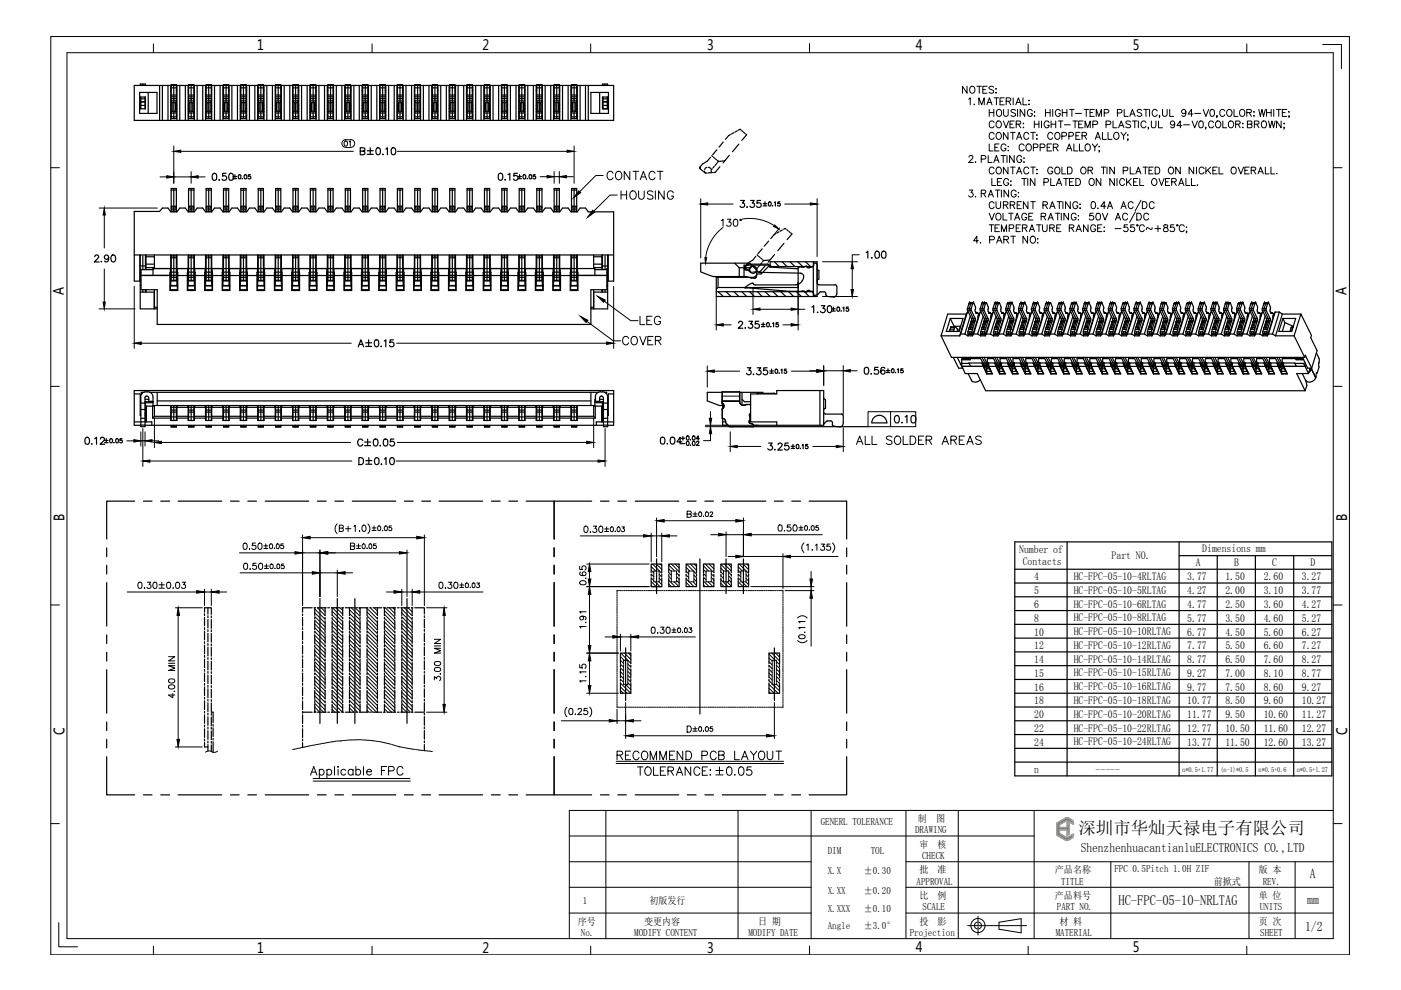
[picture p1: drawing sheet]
<svg xmlns="http://www.w3.org/2000/svg" width="297mm" height="210mm" viewBox="0 0 297 210" stroke-linecap="round" stroke-linejoin="round" font-family="sans-serif">
<defs><g id="words">
<g font-size="4.9">
<text x="127.7" y="39.2">CONTACT</text>
<text x="130.9" y="43.4">HOUSING</text>
<text x="134.8" y="70.2">LEG</text>
<text x="131.2" y="74.4">COVER</text>
<text x="180.6" y="95.6">ALL SOLDER AREAS</text>
<text x="129.8" y="162.3">RECOMMEND PCB LAYOUT</text>
</g>
<text font-size="4" x="72" y="32.1">01</text>
<text font-size="3.7" x="228.7" y="176.8">深圳市华灿天禄电子有限公司</text>
<g font-size="3">
<text x="54.5" y="10.7">1</text>
<text x="102.3" y="10.7">2</text>
<text x="149.9" y="10.7">3</text>
<text x="194.2" y="10.6">4</text>
<text x="240.2" y="10.6">5</text>
<text x="13.6" y="62.6" transform="rotate(-90 13.6 62.6)">A</text>
<text x="285.5" y="62.6" transform="rotate(-90 285.5 62.6)">A</text>
<text x="13.6" y="110.5" transform="rotate(-90 13.6 110.5)">B</text>
<text x="285.6" y="110.5" transform="rotate(-90 285.6 110.5)">B</text>
<text x="13.7" y="155.7" transform="rotate(-90 13.7 155.7)">C</text>
<text x="285.6" y="155.7" transform="rotate(-90 285.6 155.7)">C</text>
<text x="237.1" y="191.9">HC-FPC-05-10-NRLTAG</text>
<text x="54.5" y="202">1</text>
<text x="102.3" y="202">2</text>
<text x="149.9" y="202">3</text>
<text x="194.2" y="201.9">4</text>
<text x="240.2" y="201.9">5</text>
</g>
<g font-size="2.8">
<text x="277.2" y="191.7">mm</text>
<text x="277.7" y="186.2">A</text>
<text x="276.7" y="197.3">1/2</text>
</g>
<text font-size="2.7" x="229.1" y="180.7">ShenzhenhuacantianluELECTRONICS CO.,LTD</text>
<g font-size="2.3">
<text x="216.1" y="117.2">Number of</text>
<text x="216.8" y="119.8">Contacts</text>
<text x="235.7" y="118.5">Part NO.</text>
<text x="254.9" y="117">Dimensions mm</text>
<text x="219.3" y="123.1">4</text>
<text x="219.3" y="126">5</text>
<text x="227.6" y="123">HC-FPC-05-10-4RLTAG</text>
<text x="227.6" y="125.9">HC-FPC-05-10-5RLTAG</text>
<text x="251.7" y="123.1">3.77</text>
<text x="251.7" y="126">4.27</text>
<text x="253.5" y="120">A</text>
<text x="259.8" y="123.1">1.50</text>
<text x="259.8" y="126">2.00</text>
<text x="261.6" y="120">B</text>
<text x="267.9" y="123.1">2.60</text>
<text x="267.9" y="126">3.10</text>
<text x="269.7" y="120">C</text>
<text x="276" y="123.1">3.27</text>
<text x="276" y="126">3.77</text>
<text x="277.8" y="120">D</text>
<text x="219.3" y="128.9">6</text>
<text x="219.3" y="131.8">8</text>
<text x="227.6" y="128.8">HC-FPC-05-10-6RLTAG</text>
<text x="227.6" y="131.7">HC-FPC-05-10-8RLTAG</text>
<text x="251.7" y="128.9">4.77</text>
<text x="251.7" y="131.8">5.77</text>
<text x="259.8" y="131.8">3.50</text>
<text x="259.8" y="128.9">2.50</text>
<text x="267.9" y="128.9">3.60</text>
<text x="267.9" y="131.8">4.60</text>
<text x="276" y="128.9">4.27</text>
<text x="276" y="131.8">5.27</text>
<text x="219.3" y="134.7">10</text>
<text x="219.3" y="137.7">12</text>
<text x="227.6" y="134.7">HC-FPC-05-10-10RLTAG</text>
<text x="227.6" y="137.6">HC-FPC-05-10-12RLTAG</text>
<text x="251.7" y="134.7">6.77</text>
<text x="251.7" y="137.7">7.77</text>
<text x="259.8" y="134.7">4.50</text>
<text x="259.8" y="137.7">5.50</text>
<text x="267.9" y="134.7">5.60</text>
<text x="267.9" y="137.7">6.60</text>
<text x="276" y="134.7">6.27</text>
<text x="276" y="137.7">7.27</text>
<text x="219.3" y="140.6">14</text>
<text x="219.3" y="143.5">15</text>
<text x="227.6" y="140.5">HC-FPC-05-10-14RLTAG</text>
<text x="227.6" y="143.4">HC-FPC-05-10-15RLTAG</text>
<text x="251.7" y="140.6">8.77</text>
<text x="251.7" y="143.5">9.27</text>
<text x="259.8" y="140.6">6.50</text>
<text x="259.8" y="143.5">7.00</text>
<text x="267.9" y="143.5">8.10</text>
<text x="267.9" y="140.6">7.60</text>
<text x="276" y="140.6">8.27</text>
<text x="276" y="143.5">8.77</text>
<text x="219.3" y="146.4">16</text>
<text x="219.3" y="149.4">18</text>
<text x="227.6" y="146.3">HC-FPC-05-10-16RLTAG</text>
<text x="227.6" y="149.3">HC-FPC-05-10-18RLTAG</text>
<text x="251.7" y="149.4">10.77</text>
<text x="251.7" y="146.4">9.77</text>
<text x="259.8" y="146.4">7.50</text>
<text x="259.8" y="149.4">8.50</text>
<text x="267.9" y="146.4">8.60</text>
<text x="267.9" y="149.4">9.60</text>
<text x="276" y="146.4">9.27</text>
<text x="276" y="149.4">10.27</text>
<text x="219.3" y="152.3">20</text>
<text x="219.3" y="155.2">22</text>
<text x="227.6" y="152.2">HC-FPC-05-10-20RLTAG</text>
<text x="227.6" y="155.1">HC-FPC-05-10-22RLTAG</text>
<text x="251.7" y="152.3">11.77</text>
<text x="251.7" y="155.2">12.77</text>
<text x="259.8" y="152.3">9.50</text>
<text x="259.8" y="155.2">10.50</text>
<text x="267.9" y="152.3">10.60</text>
<text x="267.9" y="155.2">11.60</text>
<text x="276" y="152.3">11.27</text>
<text x="276" y="155.2">12.27</text>
<text x="219.3" y="158.1">24</text>
<text x="227.6" y="158">HC-FPC-05-10-24RLTAG</text>
<text x="251.7" y="158.1">13.77</text>
<text x="259.8" y="158.1">11.50</text>
<text x="267.9" y="158.1">12.60</text>
<text x="276" y="158.1">13.27</text>
<text x="219.3" y="164">n</text>
<text x="232.3" y="164">-----</text>
</g>
<g font-size="2.1">
<text x="174" y="174.9">GENERL TOLERANCE</text>
<text x="194" y="176.7">DRAWING</text>
<text x="194.6" y="174.3">制</text>
<text x="195" y="179.7">审</text>
<text x="198.5" y="174.3">图</text>
<text x="198.8" y="179.7">核</text>
<text x="175.5" y="181.1">DIM</text>
<text x="175.5" y="185.3">X.X</text>
<text x="183.2" y="185.3">±0.30</text>
<text x="184.6" y="181.1">TOL</text>
<text x="195" y="185.2">批</text>
<text x="195.5" y="182.1">CHECK</text>
<text x="198.8" y="185.2">准</text>
<text x="223.7" y="185.2">产品名称</text>
<text x="236.3" y="184.9">FPC 0.5Pitch 1.0H ZIF</text>
<text x="266.9" y="185.2">版 本</text>
<text x="123.5" y="191.6">1</text>
<text x="137.7" y="191.6">初版发行</text>
<text x="175.5" y="189.6">X.XX</text>
<text x="183.2" y="189.6">±0.20</text>
<text x="194.3" y="187.5">APPROVAL</text>
<text x="195" y="190.6">比</text>
<text x="198.8" y="190.6">例</text>
<text x="223.7" y="190.6">产品料号</text>
<text x="225" y="187.5">TITLE</text>
<text x="257.4" y="187.6">前掀式</text>
<text x="266.9" y="190.6">单 位</text>
<text x="267.7" y="187.5">REV.</text>
<text x="122.5" y="196">序号</text>
<text x="136.6" y="196">变更内容</text>
<text x="160.8" y="196">日 期</text>
<text x="175.5" y="193.3">X.XXX</text>
<text x="175.5" y="197.1">Angle</text>
<text x="183.2" y="193.3">±0.10</text>
<text x="183.2" y="197.1">±3.0°</text>
<text x="195" y="196">投</text>
<text x="195.6" y="193">SCALE</text>
<text x="198.8" y="196">影</text>
<text x="224.1" y="193">PART NO.</text>
<text x="224.6" y="196">材 料</text>
<text x="266.9" y="196">页 次</text>
<text x="267.1" y="193">UNITS</text>
<text x="123.2" y="198.4">No.</text>
<text x="134.5" y="198.4">MODIFY CONTENT</text>
<text x="158.7" y="198.4">MODIFY DATE</text>
<text x="192.9" y="198.4">Projection</text>
<text x="223.8" y="198.4">MATERIAL</text>
<text x="267.2" y="198.4">SHEET</text>
</g>
<g font-size="1.5">
<text x="250.7" y="163.7">n*0.5+1.77</text>
<text x="258.8" y="163.7">(n-1)*0.5</text>
<text x="266.8" y="163.7">n*0.5+0.6</text>
<text x="274.9" y="163.7">n*0.5+1.27</text>
</g>
</g></defs>
<!-- layer: fromat -->
<g fill="none" stroke="#000" stroke-width=".21">
<path d="M10.8 7.7h275.3v194.7h-275.3zM14.2 11.2h268.5v187.8h-268.5zM32.5 9.3v1.9M78.9 9.3v1.9M125.2 9.3v1.9M171.6 9.3v1.9v-1.9M218 9.3v1.9M264.3 9.3v1.9M10.8 35.6h1.8M282.7 35.6h1.8M10.8 81.9h1.8M282.7 81.9h1.8"/>
<path d="M10.8 128.3h1.8M282.7 128.3h1.8M10.8 174.6h1.8M120.7 177.2h98.6M120.7 171.8h162M282.7 174.6h1.8M120.7 193.6h51.3M120.7 188.1h51.3M120.7 182.7h51.3M192.1 193.6h90.6M192.1 188.1h90.6M192.1 182.7h90.6"/>
<path d="M32.5 200.6v1.8M78.9 200.6v1.8M125.2 200.6v1.8M171.6 200.6v1.8v-1.8M218 200.6v1.8M264.3 200.6v1.8"/>
</g>
<path d="M280.4 9.4h4v5.2M120.7 171.8v27.3M128.5 171.8v27.3M156.5 171.8v27.3M172 171.8v27.3M192.1 171.8v27.1M203.2 171.8v27.2M219.3 171.8v27.2M12.5 195.6v5.1h3.9M235.5 182.7v16.3M264.8 182.7v16.3M274.6 182.7v16.3" fill="none" stroke="#000" stroke-width=".21"/>
<!-- layer: DIM -->
<g fill="none" stroke="#000" stroke-width=".21">
<path d="M152.9 46.8l.4-.3v1.5M153.3 48.2a9.5 9.5 0 0 0-3.7 6.4M154.2 46.5h.8l-.5 .6a.5 .5 0 0 1 .5 .7 .5 .5 0 0 1-.8 .1l-.1-.2M155.7 46.6a.48 .48 0 0 1 .7 .2v.9l-.2 .2h-.5l-.2-.6zM157.4 46.5a9.5 9.5 0 0 1 6.7 1.3M165.3 48.3l-1 1.3M205.2 196.3h12.4M207.4 194.3v1.1M207.4 195.7v.4M207.4 196.5v.3M207.4 197.2v1M211.8 195.5l4.7-.7v3l-4.7-.8z"/>
<circle cx="157" cy="46.6" r=".15"/>
<circle cx="207.3" cy="196.2" r="1.5"/>
<circle cx="207.3" cy="196.2" r=".74"/>
</g>
<!-- layer: 0 -->
<g fill="none" stroke="#999b37" stroke-width=".25">
<path d="M224.1 174.5h-.1M224.3 174.4l-.3 .3M224.6 174.2l-.6 .6M224.6 176.7l-.4 .4M224.6 174.9l-.6 .7M224.6 175l-.6 .6M224.6 175.1l-.6 .7M224.6 175.3l-.6 .6M224.6 175.4l-.6 .6M224.6 176l-.6 .6M224.6 176.1l-.6 .6M224.6 176.2l-.6 .7"/>
<path d="M224.6 176.3l-.6 .7M224.6 176.4l-.6 .6M224.6 176.6l-.5 .5M224.7 175.4l-.7 .7M224.7 176.7l-.4 .5M224.8 176.8l-.5 .4M224.8 175.4l-.8 .8M224.8 174.1l-.8 .8M224.8 176.8l-.4 .4M224.9 176.9l-.4 .4M224.9 175.4l-.9 .9M225 176.9l-.4 .4"/>
<path d="M225 175.4l-1 1M225.1 177l-.5 .4M225.1 173.9l-1.1 1.1M225.1 177l-.4 .4M225.1 175.4l-1.1 1.1M225.2 177l-.4 .5M225.2 175.4l-.5 .5M225.3 177l-.5 .5M225.3 177.1l-.4 .4M225.4 175.4l-.6 .5M225.4 177.1l-.4 .5M225.4 173.7l-1.4 1.4"/>
<path d="M225.4 177.2l-.4 .4M225.4 175.4l-.4 .5M225.5 177.2l-.4 .5M225.6 175.4l-.5 .5M225.6 177.2l-.5 .5M225.7 173.6l-1.7 1.6M225.7 177.3l-.5 .4M225.7 175.4l-.5 .5M225.7 177.3l-.4 .5M225.8 175.4l-.5 .5M225.8 177.4l-.4 .4M225.9 177.4l-.5 .4"/>
<path d="M225.9 175.4l-.5 .5M225.9 173.4l-1.9 1.9M225.9 177.5l-.4 .4M226 175.4l-.5 .5M226 177.5l-.4 .4M226.1 177.5l-.4 .5M226.1 173.4l-2.1 2M226.1 175.4l-.5 .5M226.2 177.5l-.5 .5M226.2 173.4l-1.4 1.4M226.3 174.4h-.1M226.3 177.5l-.5 .6"/>
<path d="M226.3 173.4l-1.2 1.2M226.4 174.4l-.2 .1M226.4 173.4l-1.1 1.1M226.5 174.5l-.3 .1M226.5 177.5l-.6 .6M226.5 174.5l-.3 .3M226.5 173.4l-.9 .9M226.5 173.4l-.7 .8M226.6 174.5l-.4 .4M226.6 173.5l-.5 .6M226.6 174.6l-.4 .4M226.7 174.7l-.5 .4"/>
<path d="M226.7 173.5l-.5 .5M226.7 175.3l-.7 .6M226.7 175.3l-.5 .6M226.7 176.8l-.4 .4M226.7 174.9l-1 1M226.7 174.8l-.5 .4M226.7 174.8l-.5 .5M226.7 175.5l-.5 .4M226.7 175.6l-.5 .5M226.7 175.7l-.5 .5M226.7 175.8l-.5 .5M226.7 175.9l-.5 .5"/>
<path d="M226.7 176l-.5 .5M226.7 176.1l-.5 .5M226.7 176.2l-.5 .5M226.7 176.4l-.5 .4M226.7 176.4l-.5 .6M226.7 176.6l-.5 .4M226.7 176.7l-.5 .5M226.7 175l-.9 .9M226.7 175.1l-.8 .8M226.8 177.3l-.9 .8M226.8 173.6l-.5 .4M226.8 173.6l-.4 .5"/>
<path d="M226.9 173.7l-.4 .4M227 173.7l-.5 .4M227 177.2l-1 1M227 173.7l-.4 .5M227.1 173.8l-.4 .4M227.2 173.8l-.4 .4M227.3 177l-1.2 1.2M227.3 173.9l-.5 .4M227.3 173.9l-.4 .4M227.4 173.9l-.4 .5M227.4 174l-.4 .4M227.5 174l-.4 .5"/>
<path d="M227.5 176.9l-1.3 1.3M227.6 174.1l-.5 .4M227.6 174.2l-.4 .3M227.6 174.6l-.1 .1M227.6 176.9l-1.3 1.3M227.6 174.4l-.3 .2M227.6 177l-1.2 1.2M227.6 177.1l-.9 1M227.6 177.2l-.7 .7M227.6 177.4l-.4 .4M227.6 174.3l-.3 .3M227.6 174.5l-.2 .2"/>
<path d="M227.6 174.7v.1"/>
</g>
<path d="M225.9 174.2l-1.3 .7v.5h1.6v-1M226.2 174.3l.5 .5M226.5 178.1h-.5M226.5 173.4h-.5l-2 1.1v2.5l2 1.2M226.5 174.1h-.6M226.5 173.4l.9 .5M226.5 174.1l1.1 .7v-.4M226.7 174.9v1.8l-.5 .5v-1.3h-1.6v.8l1.3 .7h.6M227.4 173.9l.2 .5M227.4 177.6l-.9 .6M227.6 177.2l-.2 .4M227.6 177.2v-.4l-1.1 .6" fill="none" stroke="#f1eb1f" stroke-width=".3"/>
<g fill="none" stroke="#000" stroke-width=".25">
<path d="M28.5 18.1h101.6v7.4h-101.6zM29.6 19.6h3.7v4.4h-3.7zM29.7 18.1h1.1M29.7 18.1v-.3h1.1v.3M30.3 17.8v.3M31.4 19.6v4.4M33.8 18.1v7.4M34.4 18.1v7.4M35.6 18.1v7.4M36.2 18.1v7.4M36.2 19.2h.1M36.3 17.9h1.1v7.2h-1.1z"/>
<path d="M36.3 18.6h1.1M36.3 18.1h1.1M36.8 17.9v7.2M37.4 19.2h.1M37.5 18.1v7.4M38.1 18.1v7.4M39.3 18.1v7.4M39.9 18.1v7.4M39.9 19.2h.1M40 17.9h1.1v7.2h-1.1zM40 18.6h1.1M40 18.1h1.1"/>
<path d="M40.5 17.9v7.2M41.1 19.2h.1M41.2 18.1v7.4M41.8 18.1v7.4M43 18.1v7.4M43.6 18.1v7.4M43.6 19.2h.1M43.7 17.9h1.1v7.2h-1.1zM43.7 18.6h1.1M43.7 18.1h1.1M44.3 17.9v7.2M44.8 19.2h.1"/>
<path d="M44.9 18.1v7.4M45.5 18.1v7.4M46.7 18.1v7.4M47.3 18.1v7.4M47.3 19.2h.1M47.4 17.9h1.1v7.2h-1.1zM47.4 18.6h1.1M47.4 18.1h1.1M47.9 17.9v7.2M48.5 19.2h.1M48.6 18.1v7.4M49.2 18.1v7.4"/>
<path d="M50.3 18.1v7.4M50.9 18.1v7.4M50.9 19.2h.2M51.1 17.9h1.1v7.2h-1.1zM51.1 18.6h1.1M51.1 18.1h1.1M51.6 17.9v7.2M52.2 19.2h.1M52.3 18.1v7.4M52.9 18.1v7.4M54 18.1v7.4M54.6 18.1v7.4"/>
<path d="M54.6 19.2h.2M54.8 17.9h1.1v7.2h-1.1zM54.8 18.6h1.1M54.8 18.1h1.1M55.3 17.9v7.2M55.9 19.2h.1M56 18.1v7.4M56.6 18.1v7.4M57.8 18.1v7.4M58.3 18.1v7.4M58.3 19.2h.1M58.4 17.9h1.1v7.2h-1.1z"/>
<path d="M58.4 18.6h1.1M58.4 18.1h1.1M59 17.9v7.2M59.5 19.2h.2M59.7 18.1v7.4M60.3 18.1v7.4M61.4 18.1v7.4M62 18.1v7.4M62 19.2h.1M62.1 17.9h1.1v7.2h-1.1zM62.1 18.6h1.1M62.1 18.1h1.1"/>
<path d="M62.7 17.9v7.2M63.2 19.2h.1M63.3 18.1v7.4M63.9 18.1v7.4M65.1 18.1v7.4M65.7 18.1v7.4M65.7 19.2h.1M65.8 17.9h1.1v7.2h-1.1zM65.8 18.6h1.1M65.8 18.1h1.1M66.4 17.9v7.2M66.9 19.2h.1"/>
<path d="M67 18.1v7.4M67.6 18.1v7.4M68.8 18.1v7.4M69.4 18.1v7.4M69.4 19.2h.1M69.5 17.9h1.1v7.2h-1.1zM69.5 18.6h1.1M69.5 18.1h1.1M70.1 17.9v7.2M70.6 19.2h.1M70.7 18.1v7.4M71.3 18.1v7.4"/>
<path d="M72.5 18.1v7.4M73.1 18.1v7.4M73.1 19.2h.1M73.2 17.9h1.1v7.2h-1.1zM73.2 18.6h1.1M73.2 18.1h1.1M73.8 17.9v7.2M74.3 19.2h.1M74.4 18.1v7.4M75 18.1v7.4M76.2 18.1v7.4M76.8 18.1v7.4"/>
<path d="M76.8 19.2h.1M76.9 17.9h1.1v7.2h-1.1zM76.9 18.6h1.1M76.9 18.1h1.1M77.4 17.9v7.2M78 19.2h.1M78.1 18.1v7.4M78.7 18.1v7.4M79.9 18.1v7.4M80.5 18.1v7.4M80.5 19.2h.1M80.6 17.9h1.1v7.2h-1.1z"/>
<path d="M80.6 18.6h1.1M80.6 18.1h1.1M81.1 17.9v7.2M81.7 19.2h.1M81.8 18.1v7.4M82.4 18.1v7.4M83.6 18.1v7.4M84.2 19.2h.1M84.2 18.1v7.4M84.3 17.9h1.1v7.2h-1.1zM84.3 18.6h1.1M84.3 18.1h1.1"/>
<path d="M84.8 17.9v7.2M85.4 19.2h.1M85.5 18.1v7.4M86.1 18.1v7.4M87.3 18.1v7.4M87.9 19.2h.1M87.9 18.1v7.4M87.9 17.9h1.2v7.2h-1.2zM87.9 18.6h1.2M87.9 18.1h1.2M88.5 17.9v7.2M89.1 19.2h.1"/>
<path d="M89.2 18.1v7.4M89.8 18.1v7.4M90.9 18.1v7.4M91.5 19.2h.2M91.5 18.1v7.4M91.7 17.9h1.1v7.2h-1.1zM91.7 18.6h1.1M91.7 18.1h1.1M92.2 17.9v7.2M92.8 19.2h.1M92.9 18.1v7.4M93.4 18.1v7.4"/>
<path d="M94.6 18.1v7.4M95.2 19.2h.1M95.2 18.1v7.4M95.3 17.9h1.1v7.2h-1.1zM95.3 18.6h1.1M95.3 18.1h1.1M95.9 17.9v7.2M96.4 19.2h.2M96.6 18.1v7.4M97.1 18.1v7.4M98.3 18.1v7.4M98.9 19.2h.1"/>
<path d="M98.9 18.1v7.4M99 17.9h1.1v7.2h-1.1zM99 18.6h1.1M99 18.1h1.1M99.6 17.9v7.2M100.1 19.2h.2M100.3 18.1v7.4M100.9 18.1v7.4M102 18.1v7.4M102.6 19.2h.1M102.6 18.1v7.4M102.7 17.9h1.1v7.2h-1.1z"/>
<path d="M102.7 18.6h1.1M102.7 18.1h1.1M103.3 17.9v7.2M103.8 19.2h.1M103.9 18.1v7.4M104.5 18.1v7.4M105.7 18.1v7.4M106.3 19.2h.1M106.3 18.1v7.4M106.4 17.9h1.1v7.2h-1.1zM106.4 18.6h1.1M106.4 18.1h1.1"/>
<path d="M106.9 17.9v7.2M107.5 19.2h.1M107.6 18.1v7.4M108.2 18.1v7.4M109.4 18.1v7.4M110 19.2h.1M110 18.1v7.4M110.1 17.9h1.1v7.2h-1.1zM110.1 18.6h1.1M110.1 18.1h1.1M110.6 17.9v7.2M111.2 19.2h.1"/>
<path d="M111.3 18.1v7.4M111.9 18.1v7.4M113.1 18.1v7.4M113.7 19.2h.1M113.7 18.1v7.4M113.8 17.9h1.1v7.2h-1.1zM113.8 18.6h1.1M113.8 18.1h1.1M114.4 17.9v7.2M114.9 19.2h.1M115 18.1v7.4M115.6 18.1v7.4"/>
<path d="M116.8 18.1v7.4M117.4 19.2h.1M117.4 18.1v7.4M117.5 17.9h1.1v7.2h-1.1zM117.5 18.6h1.1M117.5 18.1h1.1M118 17.9v7.2M118.6 19.2h.1M118.7 18.1v7.4M119.3 18.1v7.4M120.5 18.1v7.4M121 19.2h.2"/>
<path d="M121 18.1v7.4M121.2 17.9h1.1v7.2h-1.1zM121.2 18.6h1.1M121.2 18.1h1.1M121.7 17.9v7.2M122.3 19.2h.1M122.4 18.1v7.4M123 18.1v7.4M124.1 18.1v7.4M124.7 18.1v7.4M125.3 19.6h3.7v4.4h-3.7zM127.1 19.6v4.4"/>
<path d="M127.7 18.1h1.1M127.7 18.1v-.3h1.1v.3M128.3 17.8v.3M29.7 20.6h1.1v2.5h-1.1zM29.9 20.6v2.5M29.9 22.4h.8M29.9 21.6h.8M29.9 21.5h.8M29.9 21h.8M30.7 20.6v2.5M36.2 22.4h.1M36.2 23.7h.1"/>
<path d="M36.2 24.5h.1M36.2 23h.1M36.3 21.4l.2 .3M36.3 21.4h1.1l-.2 .3M36.3 24.8h1.1M36.3 20.9h1.1M36.3 20.5h1.1M36.3 20.2h1.1M36.5 23.6l-.2 .3M36.5 21.8h.7v1.8h-.7zM36.8 40v4.9M37.2 23.6l.2 .1v.3h-1.1"/>
<path d="M37.4 22.4h.1M37.4 23.7h.1M37.4 24.5h.1M37.4 23h.1M39.9 22.4h.1M39.9 23.7h.1M39.9 24.5h.1M39.9 23h.1M40 24.8h1.1M40 20.9h1.1M40 20.5h1.1M40 20.2h1.1"/>
<path d="M40.2 23.6l-.2 .4h1.1l-.2-.4M40.2 23.6v-1.8h.7v1.8M40.2 23.6h.7M40.5 40v4.9M41.1 21.4l-.3 .3M41.1 22.4h.1M41.1 23.7h.1M41.1 24.5h.1M41.1 23h.1M41.1 21.4h-1.1l.2 .3M43.6 22.4h.1M43.6 23.7h.1"/>
<path d="M43.6 24.5h.1M43.6 23h.1M43.7 24.8h1.1M43.7 20.9h1.1M43.7 20.5h1.1M43.7 20.2h1.1M43.9 23.6l-.2 .4h1.1l-.3-.4M43.9 23.6v-1.8h.6v1.8M43.9 23.6h.6M44.3 40v4.9M44.8 21.4l-.3 .3M44.8 22.4h.1"/>
<path d="M44.8 23.7h.1M44.8 24.5h.1M44.8 23h.1M44.8 21.4h-1.1l.2 .3M47.3 22.4h.1M47.3 23.7h.1M47.3 24.5h.1M47.3 23h.1M47.3 21.4l.3 .3M47.4 21.4h1.1l-.2 .3M47.4 24.8h1.1M47.4 20.9h1.1"/>
<path d="M47.4 20.5h1.1M47.4 20.2h1.1M47.6 23.6l-.3 .3M47.6 23.6v-1.8h.7v1.8M47.6 23.6h.7M47.9 40v4.9M48.3 23.6l.2 .4h-1.1M48.5 22.4h.1M48.5 23.7h.1M48.5 24.5h.1M48.5 23h.1M50.9 22.4h.2"/>
<path d="M50.9 23.7h.2M50.9 24.5h.2M50.9 23h.2M51.1 24.8h1.1M51.1 20.9h1.1M51.1 20.5h1.1M51.1 20.2h1.1M51.3 23.6l-.2 .4h1.1l-.2-.4M51.3 23.6v-1.8h.7v1.8M51.3 23.6h.7M51.6 40v4.9M51.9 21.7l.3-.3h-1.1l.2 .3"/>
<path d="M52.2 22.4h.1M52.2 23.7h.1M52.2 24.5h.1M52.2 23h.1M54.6 22.4h.2M54.6 23.7h.2M54.6 24.5h.2M54.6 23h.2M54.7 21.4l.2 .3M54.8 21.4h1.1l-.3 .3M54.8 24.8h1.1M54.8 20.9h1.1"/>
<path d="M54.8 20.5h1.1M54.8 20.2h1.1M54.9 23.6l-.2 .3M55 23.6v-1.8h.6v1.8M55 23.6h.6M55.3 40v4.9M55.6 23.6l.3 .4h-1.1M55.9 22.4h.1M55.9 23.7h.1M55.9 24.5h.1M55.9 23h.1M58.3 22.4h.1"/>
<path d="M58.3 23.7h.1M58.3 24.5h.1M58.3 23h.1M58.4 24.8h1.1M58.4 20.9h1.1M58.4 20.5h1.1M58.4 20.2h1.1M58.6 23.6l-.2 .4h1.1v-.3l-.2-.1M58.6 23.6v-1.8h.7v1.8M58.6 23.6h.7M59 40v4.9M59.3 21.7l.2-.3h-1.1l.2 .3"/>
<path d="M59.5 22.4h.2M59.5 23.7h.2M59.5 24.5h.2M59.5 23h.2M62 22.4h.1M62 23.7h.1M62 24.5h.1M62 23h.1M62.1 24.8h1.1M62.1 20.9h1.1M62.1 20.5h1.1M62.1 20.2h1.1"/>
<path d="M62.3 23.6l-.2 .4h1.1v-.3l-.2-.1M62.4 21.8h.6v1.8h-.6zM62.7 40v4.9M63 21.7l.2-.3h-1.1l.2 .3M63.2 22.4h.1M63.2 23.7h.1M63.2 24.5h.1M63.2 23h.1M65.7 22.4h.1M65.7 23.7h.1M65.7 24.5h.1M65.7 23h.1"/>
<path d="M65.8 24.8h1.1M65.8 20.9h1.1M65.8 20.5h1.1M65.8 20.2h1.1M66 23.6l-.2 .4h1.1l-.2-.4M66.1 23.6v-1.8h.6v1.8M66.1 23.6h.6M66.4 40v4.9M66.9 21.4l-.2 .3M66.9 22.4h.1M66.9 23.7h.1M66.9 24.5h.1"/>
<path d="M66.9 23h.1M66.9 21.4h-1.1l.2 .3M69.4 22.4h.1M69.4 23.7h.1M69.4 24.5h.1M69.4 23h.1M69.5 21.4l.2 .3M69.5 21.4h1.1l-.2 .3M69.5 24.8h1.1M69.5 20.9h1.1M69.5 20.5h1.1M69.5 20.2h1.1"/>
<path d="M69.7 23.6l-.2 .3M69.7 21.8h.7v1.8h-.7zM70.1 40v4.9M70.4 23.6l.2 .4h-1.1M70.6 22.4h.1M70.6 23.7h.1M70.6 24.5h.1M70.6 23h.1M73.1 22.4h.1M73.1 23.7h.1M73.1 24.5h.1M73.1 23h.1"/>
<path d="M73.2 21.4l.2 .3M73.2 21.4h1.1l-.2 .3M73.2 24.8h1.1M73.2 20.9h1.1M73.2 20.5h1.1M73.2 20.2h1.1M73.4 23.6l-.2 .3M73.4 23.6v-1.8h.7v1.8M73.4 23.6h.7M73.8 40v4.9M74.1 23.6l.2 .4h-1.1M74.3 22.4h.1"/>
<path d="M74.3 23.7h.1M74.3 24.5h.1M74.3 23h.1M76.8 22.4h.1M76.8 23.7h.1M76.8 24.5h.1M76.8 23h.1M76.8 21.4l.3 .3M76.9 21.4h1.1l-.2 .3M76.9 24.8h1.1M76.9 20.9h1.1M76.9 20.5h1.1"/>
<path d="M76.9 20.2h1.1M77.1 23.6l-.3 .3M77.1 21.8h.7v1.8h-.7zM77.4 40v4.9M77.8 23.6l.2 .4h-1.1M78 22.4h.1M78 23.7h.1M78 24.5h.1M78 23h.1M80.5 22.4h.1M80.5 23.7h.1M80.5 24.5h.1"/>
<path d="M80.5 23h.1M80.5 21.4l.3 .3M80.6 21.4h1.1l-.3 .3M80.6 24.8h1.1M80.6 20.9h1.1M80.6 20.5h1.1M80.6 20.2h1.1M80.8 23.6l-.3 .3M80.8 23.6h.7M80.8 23.6v-1.8h.7v1.8M81.1 40v4.9M81.5 23.6l.2 .4h-1.1"/>
<path d="M81.7 22.4h.1M81.7 23.7h.1M81.7 24.5h.1M81.7 23h.1M84.2 22.4h.1M84.2 23.7h.1M84.2 24.5h.1M84.2 23h.1M84.3 24.8h1.1M84.3 20.9h1.1M84.3 20.5h1.1M84.3 20.2h1.1"/>
<path d="M84.5 23.6l-.2 .4h1.1l-.1-.3-.2-.1M84.5 23.6h.6M84.5 23.6v-1.8h.6v1.8M84.8 40v4.9M85.1 21.7l.3-.3h-1.1l.2 .3M85.4 22.4h.1M85.4 23.7h.1M85.4 24.5h.1M85.4 23h.1M87.9 22.4h.1M87.9 23.7h.1M87.9 24.5h.1"/>
<path d="M87.9 23h.1M87.9 24.8h1.2M87.9 20.9h1.2M87.9 20.5h1.2M87.9 20.2h1.2M88.2 23.6l-.3 .4h1.2l-.3-.4M88.2 21.8h.6v1.8h-.6zM88.5 40v4.9M89 21.4l-.2 .3M89.1 22.4h.1M89.1 23.7h.1M89.1 24.5h.1"/>
<path d="M89.1 23h.1M89.1 21.4h-1.2l.3 .3M91.5 22.4h.2M91.5 23.7h.2M91.5 24.5h.2M91.5 23h.2M91.7 24.8h1.1M91.7 20.9h1.1M91.7 20.5h1.1M91.7 20.2h1.1M91.9 23.6l-.2 .4h1.1l-.2-.4M91.9 23.6h.7"/>
<path d="M91.9 23.6v-1.8h.7v1.8M92.2 40v4.9M92.5 21.7l.3-.3h-1.1l.2 .3M92.8 22.4h.1M92.8 23.7h.1M92.8 24.5h.1M92.8 23h.1M95.2 23.7h.1M95.2 24.5h.1M95.2 23h.1M95.2 22.4h.1M95.3 21.4l.2 .3"/>
<path d="M95.3 21.4h1.1l-.2 .3M95.3 24.8h1.1M95.3 20.9h1.1M95.3 20.5h1.1M95.3 20.2h1.1M95.5 23.6l-.2 .3M95.6 21.8h.6v1.8h-.6zM95.9 40v4.9M96.2 23.6l.2 .4h-1.1M96.4 22.4h.2M96.4 23.7h.2M96.4 24.5h.2"/>
<path d="M96.4 23h.2M98.9 23.7h.1M98.9 24.5h.1M98.9 23h.1M98.9 22.4h.1M99 24.8h1.1M99 20.9h1.1M99 20.5h1.1M99 20.2h1.1M99.2 23.6l-.2 .4h1.1l-.2-.4M99.2 23.6h.7M99.2 23.6v-1.8h.7v1.8"/>
<path d="M99.6 40v4.9M99.9 21.7l.2-.3h-1.1l.2 .3M100.1 22.4h.2M100.1 23.7h.2M100.1 24.5h.2M100.1 23h.2M102.6 23.7h.1M102.6 24.5h.1M102.6 23h.1M102.6 22.4h.1M102.7 21.4l.2 .3M102.7 21.4h1.1l-.2 .3"/>
<path d="M102.7 24.8h1.1M102.7 20.9h1.1M102.7 20.5h1.1M102.7 20.2h1.1M102.9 23.6l-.2 .3M102.9 21.8h.7v1.8h-.7zM103.3 40v4.9M103.6 23.6l.2 .4h-1.1M103.8 22.4h.1M103.8 23.7h.1M103.8 24.5h.1M103.8 23h.1"/>
<path d="M106.3 22.4h.1M106.3 23.7h.1M106.3 24.5h.1M106.3 23h.1M106.4 24.8h1.1M106.4 20.9h1.1M106.4 20.5h1.1M106.4 20.2h1.1M106.6 23.6l-.2 .4h1.1v-.3l-.2-.1M106.6 23.6h.7M106.6 23.6v-1.8h.7v1.8M106.9 40v4.9"/>
<path d="M107.3 21.7l.2-.3h-1.1l.2 .3M107.5 23.7h.1M107.5 24.5h.1M107.5 23h.1M107.5 22.4h.1M110 22.4h.1M110 23.7h.1M110 24.5h.1M110 23h.1M110.1 24.8h1.1M110.1 20.9h1.1M110.1 20.5h1.1"/>
<path d="M110.1 20.2h1.1M110.3 23.6l-.2 .4h1.1l-.2-.4M110.3 21.8h.7v1.8h-.7zM110.6 40v4.9M110.9 21.7l.3-.3h-1.1l.2 .3M111.2 22.4h.1M111.2 23.7h.1M111.2 24.5h.1M111.2 23h.1M113.7 22.4h.1M113.7 23.7h.1M113.7 24.5h.1"/>
<path d="M113.7 23h.1M113.8 21.4l.2 .3M113.8 24.8h1.1M113.8 21.4h1.1M113.8 20.9h1.1M113.8 20.5h1.1M113.8 20.2h1.1M114 23.6l-.2 .3M114 23.6h.7M114 23.6v-1.8h.7v1.8M114.4 40v4.9M114.7 23.6l.2 .4h-1.1"/>
<path d="M114.9 21.4l-.3 .3M114.9 23.7h.1M114.9 24.5h.1M114.9 23h.1M114.9 22.4h.1M117.4 22.4h.1M117.4 23.7h.1M117.4 24.5h.1M117.4 23h.1M117.4 21.4l.3 .3M117.5 21.4h1.1l-.2 .3M117.5 24.8h1.1"/>
<path d="M117.5 20.9h1.1M117.5 20.5h1.1M117.5 20.2h1.1M117.7 23.6l-.3 .3M117.7 21.8h.7v1.8h-.7zM118 40v4.9M118.4 23.6l.2 .4h-1.1M118.6 23.7h.1M118.6 24.5h.1M118.6 23h.1M118.6 22.4h.1M121 22.4h.2"/>
<path d="M121 23.7h.2M121 24.5h.2M121 23h.2M121.1 21.4l.3 .3M121.2 21.4h1.1l-.3 .3M121.2 24.8h1.1M121.2 20.9h1.1M121.2 20.5h1.1M121.2 20.2h1.1M121.4 23.6l-.3 .3M121.4 23.6h.7M121.4 23.6v-1.8h.7v1.8"/>
<path d="M121.7 40v4.9M122.1 23.6l.2 .4h-1.1M122.3 23.7h.1M122.3 24.5h.1M122.3 23h.1M122.3 22.4h.1M127.7 23.1v-2.5h1.1v2.5M127.9 20.6v2.5h.8v-2.5M127.9 22.4h.8M127.9 21.6h.8M127.9 21.5h.8M127.9 21h.8"/>
<path d="M148.4 35.6v.1M148.4 35.5v.1M148.5 35.8l.2 .2M148.6 35.3l-.2 .1M148.7 35.1l-.1 .1M148.8 36.1l.2 .1M148.9 34.9l-.2 .1M149.1 36.3l.2 .2M149.1 34.7l-.2 .1M149.4 36.3l.2 .4M149.4 36.6l.5 .1M149.4 34.5l-.2 .1"/>
<path d="M149.7 34.3l-.2 .1M149.9 35.5l-.5 .4M150.2 35.5l.5 .3M150.5 36.6l-.4 .1M150.6 33.4l-.8 .8M150.8 36.2l-.1 .4h.4M150.9 33l.2 .2M151 35.8l-.2 .2M151.3 33.3l.2 .3M151.5 35.2l-.3 .4M151.7 33.7l.2 .2M151.9 34.7l-.2 .4"/>
<path d="M152 31.8l-.9 1M152.1 34l.2 .2M152.3 34.2l-.2 .3M152.3 34.2h.2M152.6 35.3l-.9 1.2-.4 .1M152.9 34.2h-.2M153.3 34.1l-.3 .1M153.3 30.1l-.8 1.1M153.7 34.1h-.2M154.6 32.9l-1.3 1.6M154.9 28.5l-.4 .2-.7 .8M155.6 28.2l-.5 .2"/>
<path d="M156.3 27.7l-.5 .3M156.6 30.6l-1.3 1.6M157.1 27.6l-.2-.2-.4 .2M157.2 27.7l.3 .2M157.7 28.1l.3 .2M158.1 28.4l.2 .2-1 1.2M28.5 54.1h101.6M29.6 59.2h.1M29.6 54.1v5.5M29.7 59.6h-1.2v-14.8h5.3l.6-.7h1.2l.6 .8h1.3l.6-.8h1.2l.6 .8h1.3l.6-.8h1.2l.6 .8h1.3l.6-.8h1.2l.6 .8h1.3l.6-.8h1.1l.6 .8h1.4l.6-.8h1.1l.6 .8h1.4l.6-.8h1.2l.5 .8h1.4l.6-.8h1.1l.6 .8h1.3l.6-.8h1.2l.6 .8h1.3l.6-.8h1.2l.6 .8h1.3l.6-.8h1.2l.6 .8h1.3l.6-.8h1.2l.6 .8h1.3l.6-.8h1.2l.6 .8h1.3l.6-.8h1.2l.6 .8h1.3l.6-.8h1.2l.6 .8h1.3l.6-.8h1.1l.6 .8h1.4l.5-.8h1.2l.6 .8h1.4l.5-.8h1.2l.6 .8h1.4l.6-.8h1.1l.6 .8h1.3l.6-.8h1.2l.6 .8h1.3l.6-.8h1.2l.6 .8h1.3l.6-.8h1.2l.6 .8h1.3l.6-.8h1.2l.6 .8h1.3l.6-.8h1.2l.5 .8h1.4l.6-.8h1.1l.6 .8h5.4v14.7h-1.3M29.7 57.7h.2M29.7 56.4h1.1"/>
<path d="M29.7 54.1v11.4h3.6M29.9 58.4h6.2M29.9 58.4h6.1M30.3 54.2v3M30.8 54.1v3.1M31 56h1.7M31 56.7h1.7M31 54.4h1.7M31 54.1v3.1M32.4 57.2l-2.5-.1v4.3h3.4v7.4h92v-7.4h3.4v-4.2M32.4 56.9v1.5M32.4 56.9h3.9"/>
<path d="M32.4 56.9h93.7v1.5M32.7 54.1v2.8M36 57.7h1.7v3.9h-1.7zM36 58.3h.1M36.1 58.4h1.5M36.2 54.1v6.5M36.3 44.9v-4.9h1.1v4.9M36.3 54.1v5.5h1.1v-5.5M36.3 59.4h1.1M36.3 58.8h1.1M36.3 58.4h1.1M36.3 54.7h1.1"/>
<path d="M36.3 54.3h1.1M36.3 44.8h1.1M36.3 44.5h1.1M36.3 43.7h1.1M36.3 40.3h1.1M36.5 43.7l-.2 .4h1.1l-.2-.4M36.8 54.1v5.5M37.4 56.9h2.6M37.5 54.1v6.5M37.6 56.9v4.5h-1.5v-4.5M37.6 58.3h.1M37.7 58.4h2"/>
<path d="M39.7 57.7h1.7v3.9h-1.7zM39.7 58.3h.1M39.8 58.4h1.5M39.9 54.1v6.5M40 44.9v-4.9h1.1v4.9M40 54.1v5.5h1.1v-5.5M40 59.4h1.1M40 58.8h1.1M40 58.4h1.1M40 54.7h1.1M40 54.3h1.1M40 44.8h1.1"/>
<path d="M40 44.5h1.1M40 43.7h1.1M40 40.3h1.1M40.2 43.7l-.2 .4h1.1l-.2-.4M40.5 54.1v5.5M41.1 56.9h2.6M41.2 54.1v6.5M41.3 56.9v4.5h-1.5v-4.5M41.3 58.3h.1M41.4 58.4h2M43.4 57.7h1.7v3.9h-1.7zM43.4 58.3h.1"/>
<path d="M43.5 58.4h1.5M43.6 54.1v6.5M43.7 44.9v-4.9h1.1v4.9M43.7 54.1v5.5h1.1v-5.5M43.7 59.4h1.1M43.7 58.8h1.1M43.7 58.4h1.1M43.7 54.7h1.1M43.7 54.3h1.1M43.7 44.8h1.1M43.7 44.5h1.1M43.7 43.7h1.1"/>
<path d="M43.7 40.3h1.1M43.9 43.7l-.2 .4h1.1l-.3-.4M44.3 54.1v5.5M44.8 56.9h2.6M44.9 54.1v6.5M45 56.9v4.5h-1.5v-4.5M45 58.3h.1M45.1 58.4h3.6M47.1 57.7h1.6v3.9h-1.6zM47.1 58.3h.1M47.3 54.1v6.5M47.4 44.9v-4.9h1.1v4.9"/>
<path d="M47.4 54.1v5.5h1.1v-5.5M47.4 59.4h1.1M47.4 58.8h1.1M47.4 58.4h1.1M47.4 54.7h1.1M47.4 54.3h1.1M47.4 44.8h1.1M47.4 44.5h1.1M47.4 43.7h1.1M47.4 40.3h1.1M47.6 43.7l-.2 .4h1.1l-.2-.4M47.9 54.1v5.5"/>
<path d="M48.5 56.9h2.6M48.6 54.1v6.5M48.7 56.9v4.5h-1.5v-4.5M48.7 58.3h.1M48.7 58.4h2.1M50.8 57.7h1.6v3.9h-1.6zM50.8 58.3h.1M50.9 58.4h1.4M50.9 54.1v6.5M51.1 44.9v-4.9h1.1v4.9M51.1 54.1v5.5h1.1v-5.5M51.1 59.4h1.1"/>
<path d="M51.1 58.8h1.1M51.1 58.4h1.1M51.1 54.7h1.1M51.1 54.3h1.1M51.1 44.8h1.1M51.1 44.5h1.1M51.1 43.7h1.1M51.1 40.3h1.1M51.3 43.7l-.2 .4h1.1l-.2-.4M51.6 54.1v5.5M52.2 56.9h2.6M52.3 54.1v6.5"/>
<path d="M52.3 56.9v4.5h-1.4v-4.5M52.3 58.3h.1M52.4 58.4h2.1M54.5 57.7h1.6v3.9h-1.6zM54.5 58.3h.1M54.6 58.4h3.6M54.6 54.1v6.5M54.8 44.9v-4.9h1.1v4.9M54.8 54.1v5.5h1.1v-5.5M54.8 59.4h1.1M54.8 58.8h1.1M54.8 58.4h1.1"/>
<path d="M54.8 54.7h1.1M54.8 54.3h1.1M54.8 44.8h1.1M54.8 44.5h1.1M54.8 43.7h1.1M54.8 40.3h1.1M55 43.7l-.2 .4h1.1l-.3-.4M55.3 54.1v5.5M55.9 56.9h2.5M56 54.1v6.5M56.1 56.9v4.5h-1.5v-4.5M56.1 58.3h.1"/>
<path d="M58.2 57.7h1.6v3.9h-1.6zM58.2 58.3h.1M58.3 58.4h3.6M58.3 54.1v6.5M58.4 44.9v-4.9h1.1v4.9M58.4 54.1v5.5h1.1v-5.5M58.4 59.4h1.1M58.4 58.8h1.1M58.4 58.4h1.1M58.4 54.7h1.1M58.4 54.3h1.1M58.4 44.8h1.1"/>
<path d="M58.4 44.5h1.1M58.4 43.7h1.1M58.4 40.3h1.1M58.6 43.7l-.2 .4h1.1l-.2-.4M59 54.1v5.5M59.5 56.9h2.6M59.7 54.1v6.5M59.7 56.9v4.5h-1.4v-4.5M59.7 58.3h.1M61.9 57.7h1.6v3.9h-1.6zM61.9 58.3h.1M61.9 58.4h1.5"/>
<path d="M62 54.1v6.5M62.1 44.9v-4.9h1.1v4.9M62.1 54.1v5.5h1.1v-5.5M62.1 59.4h1.1M62.1 58.8h1.1M62.1 58.4h1.1M62.1 54.7h1.1M62.1 54.3h1.1M62.1 44.8h1.1M62.1 44.5h1.1M62.1 43.7h1.1M62.1 40.3h1.1"/>
<path d="M62.4 43.7l-.3 .4h1.1l-.2-.4M62.7 54.1v5.5M63.2 56.9h2.6M63.3 54.1v6.5M63.4 56.9v4.5h-1.5v-4.5M63.4 58.3h.1M63.5 58.4h2M65.5 57.7h1.7v3.9h-1.7zM65.5 58.3h.1M65.6 58.4h1.5M65.7 54.1v6.5M65.8 44.9v-4.9h1.1v4.9"/>
<path d="M65.8 54.1v5.5h1.1v-5.5M65.8 59.4h1.1M65.8 58.8h1.1M65.8 58.4h1.1M65.8 54.7h1.1M65.8 54.3h1.1M65.8 44.8h1.1M65.8 44.5h1.1M65.8 43.7h1.1M65.8 40.3h1.1M66.1 43.7l-.3 .4h1.1l-.2-.4M66.4 54.1v5.5"/>
<path d="M66.9 56.9h2.6M67 54.1v6.5M67.1 56.9v4.5h-1.5v-4.5M67.1 58.3h.1M67.2 58.4h3.6M69.3 57.7h1.6v3.9h-1.6zM69.3 58.3h.1M69.4 54.1v6.5M69.5 44.9v-4.9h1.1v4.9M69.5 54.1v5.5h1.1v-5.5M69.5 59.4h1.1M69.5 58.8h1.1"/>
<path d="M69.5 58.4h1.1M69.5 54.7h1.1M69.5 54.3h1.1M69.5 44.8h1.1M69.5 44.5h1.1M69.5 43.7h1.1M69.5 40.3h1.1M69.7 43.7l-.2 .4h1.1l-.2-.4M70.1 54.1v5.5M70.6 56.9h2.6M70.7 54.1v6.5M70.8 56.9v4.5h-1.5v-4.5"/>
<path d="M70.8 58.3h.1M70.9 58.4h3.6M73 57.7h1.6v3.9h-1.6zM73 58.3h.1M73.1 54.1v6.5M73.2 44.9v-4.9h1.1v4.9M73.2 54.1v5.5h1.1v-5.5M73.2 59.4h1.1M73.2 58.8h1.1M73.2 58.4h1.1M73.2 54.7h1.1M73.2 54.3h1.1"/>
<path d="M73.2 44.8h1.1M73.2 44.5h1.1M73.2 43.7h1.1M73.2 40.3h1.1M73.4 43.7l-.2 .4h1.1l-.2-.4M73.8 54.1v5.5M74.3 56.9h2.6M74.4 54.1v6.5M74.5 56.9v4.5h-1.5v-4.5M74.5 58.3h.1M74.6 58.4h2M76.6 57.7h1.6v3.9h-1.6z"/>
<path d="M76.6 58.3h.1M76.7 58.4h1.5M76.8 54.1v6.5M76.9 54.1v5.5h1.1v-5.5M76.9 59.4h1.1M76.9 58.8h1.1M76.9 58.4h1.1M76.9 44.9v-4.9h1.1v4.9M76.9 54.7h1.1M76.9 54.3h1.1M76.9 44.8h1.1M76.9 44.5h1.1"/>
<path d="M76.9 43.7h1.1M76.9 40.3h1.1M77.1 43.7l-.2 .4h1.1l-.2-.4M77.4 54.1v5.5M78 56.9h2.6M78.1 54.1v6.5M78.2 56.9v4.5h-1.5v-4.5M78.2 58.3h.1M78.2 58.4h2.1M80.3 57.7h1.6v3.9h-1.6zM80.3 58.3h.1M80.4 58.4h3.6"/>
<path d="M80.5 54.1v6.5M80.6 54.1v5.5h1.1v-5.5M80.6 59.4h1.1M80.6 58.8h1.1M80.6 58.4h1.1M80.6 54.7h1.1M80.6 54.3h1.1M80.6 44.9v-4.9h1.1v4.9M80.6 44.8h1.1M80.6 44.5h1.1M80.6 43.7h1.1M80.6 40.3h1.1"/>
<path d="M80.8 43.7l-.2 .4h1.1l-.2-.4M81.1 54.1v5.5M81.7 56.9h2.6M81.8 54.1v6.5M81.9 56.9v4.5h-1.5v-4.5M81.9 58.3h.1M84 57.7h1.7v3.9h-1.7zM84 58.3h.1M84.1 58.4h1.5M84.2 54.1v6.5M84.3 54.1v5.5h1.1v-5.5M84.3 59.4h1.1"/>
<path d="M84.3 58.8h1.1M84.3 58.4h1.1M84.3 54.7h1.1M84.3 54.3h1.1M84.3 44.9v-4.9h1.1v4.9M84.3 44.8h1.1M84.3 44.5h1.1M84.3 43.7h1.1M84.3 40.3h1.1M84.5 43.7l-.2 .4h1.1l-.3-.4M84.8 54.1v5.5M85.4 56.9h2.5"/>
<path d="M85.5 54.1v6.5M85.6 56.9v4.5h-1.5v-4.5M85.6 58.3h.1M85.7 58.4h2M87.7 57.7h1.6v3.9h-1.6zM87.7 58.3h.1M87.8 58.4h1.5M87.9 54.1v6.5M87.9 54.1v5.5h1.2v-5.5M87.9 59.4h1.2M87.9 58.8h1.2M87.9 58.4h1.2"/>
<path d="M87.9 54.7h1.2M87.9 54.3h1.2M87.9 44.9v-4.9h1.2v4.9M87.9 44.8h1.2M87.9 44.5h1.2M87.9 43.7h1.2M87.9 40.3h1.2M88.2 43.7l-.3 .4h1.2l-.3-.4M88.5 54.1v5.5M89.1 56.9h2.6M89.2 54.1v6.5M89.3 56.9v4.5h-1.5v-4.5"/>
<path d="M89.3 58.3h.1M89.3 58.4h2.1M91.4 57.7h1.6v3.9h-1.6zM91.4 58.3h.1M91.5 58.4h1.4M91.5 54.1v6.5M91.7 54.1v5.5h1.1v-5.5M91.7 59.4h1.1M91.7 58.8h1.1M91.7 58.4h1.1M91.7 54.7h1.1M91.7 54.3h1.1"/>
<path d="M91.7 44.8h1.1M91.7 44.5h1.1M91.7 43.7h1.1M91.7 44.9v-4.9h1.1v4.9M91.7 40.3h1.1M91.9 43.7l-.2 .4h1.1l-.2-.4M92.2 54.1v5.5M92.8 56.9h2.5M92.9 54.1v6.5M92.9 56.9v4.5h-1.4v-4.5M92.9 58.3h.1M93 58.4h3.6"/>
<path d="M95.1 57.7h1.6v3.9h-1.6zM95.1 58.3h.1M95.2 54.1v6.5M95.3 54.1v5.5h1.1v-5.5M95.3 59.4h1.1M95.3 58.8h1.1M95.3 58.4h1.1M95.3 54.7h1.1M95.3 54.3h1.1M95.3 44.8h1.1M95.3 44.5h1.1M95.3 43.7h1.1"/>
<path d="M95.3 40.3h1.1M95.3 44.9v-4.9h1.1v4.9M95.6 43.7l-.3 .4h1.1l-.2-.4M95.9 54.1v5.5M96.4 56.9h2.6M96.6 54.1v6.5M96.6 56.9v4.5h-1.5v-4.5M96.6 58.3h.1M96.7 58.4h2.1M98.8 57.7h1.6v3.9h-1.6zM98.8 58.3h.1M98.9 58.4h1.4"/>
<path d="M98.9 54.1v6.5M99 54.1v5.5h1.1v-5.5M99 59.4h1.1M99 58.8h1.1M99 58.4h1.1M99 54.7h1.1M99 54.3h1.1M99 44.8h1.1M99 44.5h1.1M99 43.7h1.1M99 40.3h1.1M99 44.9v-4.9h1.1v4.9"/>
<path d="M99.2 43.7l-.2 .4h1.1l-.2-.4M99.6 54.1v5.5M100.1 56.9h2.6M100.3 54.1v6.5M100.3 56.9v4.5h-1.4v-4.5M100.3 58.3h.1M100.4 58.4h2.1M102.5 58.3h.1M102.5 58.4h3.6M102.6 54.1v6.5M102.7 54.1v5.5h1.1v-5.5M102.7 59.4h1.1"/>
<path d="M102.7 58.8h1.1M102.7 58.4h1.1M102.7 54.7h1.1M102.7 54.3h1.1M102.7 44.8h1.1M102.7 44.5h1.1M102.7 43.7h1.1M102.7 40.3h1.1M102.7 44.9v-4.9h1.1v4.9M102.9 43.7l-.2 .4h1.1l-.2-.4M103.3 54.1v5.5M103.8 56.9h2.6"/>
<path d="M103.9 54.1v6.5M104 56.9l.1 4.7h-1.6v-3.9h1.5v3.7h-1.5v-4.5M104 58.3h.1M106.1 57.7h1.7v3.9h-1.7zM106.1 58.3h.1M106.2 58.4h3.6M106.3 54.1v6.5M106.4 54.1v5.5h1.1v-5.5M106.4 59.4h1.1M106.4 58.8h1.1M106.4 58.4h1.1M106.4 54.7h1.1"/>
<path d="M106.4 54.3h1.1M106.4 44.8h1.1M106.4 44.5h1.1M106.4 43.7h1.1M106.4 40.3h1.1M106.4 44.9v-4.9h1.1v4.9M106.6 43.7l-.2 .4h1.1l-.2-.4M106.9 54.1v5.5M107.5 56.9h2.6M107.6 54.1v6.5M107.7 56.9v4.5h-1.5v-4.5M107.7 58.3h.1"/>
<path d="M109.8 57.7h1.7v3.9h-1.7zM109.8 58.3h.1M109.9 58.4h1.5M110 54.1v6.5M110.1 54.1v5.5h1.1v-5.5M110.1 59.4h1.1M110.1 58.8h1.1M110.1 58.4h1.1M110.1 54.7h1.1M110.1 54.3h1.1M110.1 44.8h1.1M110.1 44.5h1.1"/>
<path d="M110.1 43.7h1.1M110.1 40.3h1.1M110.1 44.9v-4.9h1.1v4.9M110.3 43.7l-.2 .4h1.1l-.2-.4M110.6 54.1v5.5M111.2 56.9h2.6M111.3 54.1v6.5M111.4 56.9v4.5h-1.5v-4.5M111.4 58.3h.1M111.5 58.4h2M113.5 57.7h1.7v3.9h-1.7zM113.5 58.3h.1"/>
<path d="M113.6 58.4h1.5M113.7 54.1v6.5M113.8 54.1v5.5h1.1v-5.5M113.8 59.4h1.1M113.8 58.8h1.1M113.8 58.4h1.1M113.8 54.7h1.1M113.8 54.3h1.1M113.8 44.8h1.1M113.8 44.5h1.1M113.8 43.7h1.1M113.8 40.3h1.1"/>
<path d="M113.8 44.9v-4.9h1.1v4.9M114 43.7l-.2 .4h1.1l-.2-.4M114.4 54.1v5.5M114.9 56.9h2.6M115 54.1v6.5M115.1 56.9v4.5h-1.5v-4.5M115.1 58.3h.1M115.2 58.4h3.6M117.2 57.7h1.6v3.9h-1.6zM117.2 58.3h.1M117.4 54.1v6.5M117.5 54.1v5.5h1.1v-5.5"/>
<path d="M117.5 59.4h1.1M117.5 58.8h1.1M117.5 58.4h1.1M117.5 54.7h1.1M117.5 54.3h1.1M117.5 44.8h1.1M117.5 44.5h1.1M117.5 43.7h1.1M117.5 40.3h1.1M117.5 44.9v-4.9h1.1v4.9M117.7 43.7l-.2 .4h1.1l-.2-.4M118 54.1v5.5"/>
<path d="M118.6 56.9h2.6M118.7 54.1v6.5M118.8 56.9v4.5h-1.5v-4.5M118.8 58.3h.1M118.8 58.4h2.1M120.9 57.7h1.6v3.9h-1.6zM120.9 58.3h.1M121 58.4h1.4M121 56.9v4.5h1.4v-4.5h-.1M121 54.1v6.5M121.2 54.1v5.5h1.1v-5.5M121.2 59.4h1.1"/>
<path d="M121.2 58.8h1.1M121.2 58.4h1.1M121.2 54.7h1.1M121.2 54.3h1.1M121.2 44.8h1.1M121.2 44.5h1.1M121.2 43.7h1.1M121.2 40.3h1.1M121.2 44.9v-4.9h1.1v4.9M121.4 43.7l-.2 .4h1.1l-.2-.4M121.7 54.1v5.5M122.4 54.1v6.5"/>
<path d="M122.4 58.4h6.3M122.4 58.3h.1M122.5 58.4h6.2M125.9 56h1.7M125.9 56.7h1.7M125.9 54.4h1.7M125.9 54.1v2.8M126.1 57.2h2.6M127.6 54.1v3.1M127.7 56.4h1.1M127.7 54.1v3.1M128.3 54.2v3"/>
<path d="M128.7 57.2h.1M128.7 57.7h.1M128.8 59.2h.2M128.8 54.1v11.4h-3.5M129 54.1v5.5M148.6 55.8h10.3l1.5 1.5v1.3l-.4 .4h-.7l-1.1-.4h-7.1l-2.5-.9zM155.8 55.8l.9 1v1.8M156.7 56.8h2.4M157.9 57.2h.1M158 57.2l.2 .1M158 56.5v.1M158 56.6v.2"/>
<path d="M158.1 56.8l.2 .2M158.2 56.3l-.2 .1M158.3 56.1l-.1 .1M158.4 57.1l.2 .2M158.4 55.9l-.1 .1M158.6 56.1l-.8 .6 .1 .4M158.7 57.4l.2 .1M158.7 55.7l-.2 .2M158.8 57.2l-.6 .1M158.9 57.3l.2 .4M159 56l-.4 .1M159 55.5l-.2 .1"/>
<path d="M159 56h3.7M159 57.6l.4 .1M159.3 55.3l-.2 .2M159.4 56.5l-.4 .5M159.6 56.5a.74 .74 0 0 0-.7 .7 .74 .74 0 0 0 .8 .8 .74 .74 0 0 0 .7-.7M159.7 56.5a.74 .74 0 0 1 .8 .7M160.1 57.7h-.4M160.2 54.4l-.8 .9M160.3 56.9a.83 .83 0 0 0-.9-.4 .83 .83 0 0 0-.6 .7M160.4 57.2l-.1 .4h.4M160.5 57.2v.3l.3 .2 8.9 .2 .6 .4v.7M160.5 54.1l.2 .1"/>
<path d="M160.6 56.8l-.2 .3M160.8 54.4l.3 .2M161.1 56.2l-.3 .4M161.3 54.7l.3 .2M161.5 55.7l-.3 .3M161.6 52.7l-.9 1.1M161.7 55.1l.2 .1M161.9 55.2l-.2 .3M162.1 55.2h-.2M162.2 56.3l-1 1.2-.3 .1M162.2 55.2h.3M162.7 55.2h.2"/>
<path d="M162.7 56l.2 .1 .1 .2M163 51.1l-1 1.1M163 55.1h.3M163.1 56.3l.2 .3 5.7 .4 .3-.2M164.2 54l-1.3 1.6M164.4 49.6l-1 1M165.2 49.1l-.5 .3M165.9 48.8l-.5 .2M166.1 48.6l.4-.2 .2 .2M166.2 51.6l-1.3 1.6M166.8 48.7l.3 .2M167.3 49.1l.2 .2"/>
<path d="M167.7 49.4l.2 .2-1 1.2M169.9 56.6l-.6 .2M169.9 56.6h.2M170.1 59.5a1.46 1.46 0 0 1-1.4 .9M170.4 59l-.3 .6M172.9 55.8l.3 .3v3.9M172.9 55.8h-.4v.5l-.2 .3-1 .2-.2-.2a.48 .48 0 0 0-.7 .1l-.2-.1M173.2 57l.4 .3M173.6 59.2l-.4 .3M173.6 57.3v1.9M29.7 61.9h3v3.6M29.7 60.5h.2"/>
<path d="M30.3 61.4v.5M30.8 61.4v.5M31 61.4v.5M32.7 61.4v3.8M32.7 65.2h.1M32.7 65.2h.6M36 60.6h1.7M36.1 60.5h1.5M39.7 60.6h1.7M39.8 60.5h1.5M43.4 60.6h1.7M43.5 60.5h1.5"/>
<path d="M47.1 60.6h1.6M47.2 60.5h1.5M50.8 60.6h1.6M50.9 60.5h1.4M54.5 60.6h1.6M54.6 60.5h1.5M58.2 60.6h1.6M58.3 60.5h1.4M61.9 60.6h1.6M61.9 60.5h1.5M65.5 60.6h1.7M65.6 60.5h1.5"/>
<path d="M69.3 60.6h1.6M69.3 60.5h1.5M73 60.6h1.6M73 60.5h1.5M76.6 60.6h1.6M76.7 60.5h1.5M80.3 60.6h1.6M80.4 60.5h1.5M84 60.6h1.7M84.1 60.5h1.5M87.7 60.6h1.6M87.8 60.5h1.5"/>
<path d="M91.4 60.6h1.6M91.5 60.5h1.4M95.1 60.6h1.6M95.1 60.5h1.5M98.8 60.6h1.6M98.9 60.5h1.4M102.5 60.6h1.6M102.5 60.5h1.5M106.1 60.6h1.7M106.2 60.5h1.5M109.8 60.6h1.7M109.9 60.5h1.5"/>
<path d="M113.5 60.6h1.7M113.6 60.5h1.5M117.2 60.6h1.6M117.3 60.5h1.5M120.9 60.6h1.6M121 60.5h1.4M125.3 65.2h.6M125.9 61.9h2.9M125.9 61.4v4.1M127.6 61.4v.5M127.7 61.4v.5M128.3 61.4v.5"/>
<path d="M128.7 60.5h.1M168.8 60.4h-8.9a.65 .65 0 0 0-1.1-.1l-.9 .7 9.5 .8h2.6M170.1 61.7h-.1M170.2 61.7l.5 .1M170.7 61.8l.2 .1M172.1 61.8l.4 .3M172.1 61.8l-.8-.2-.4 .3M172.5 62.1v.6h.3M173.2 60l.4 .4M173.4 62.4l-.6 .2M173.6 60.4h3.5M173.8 62l-.4 .4"/>
<path d="M174.1 61.8l-.3 .2M174.1 61.9h.6M174.7 61.8l.4 .4M175.1 62.5l.3 .3M175.1 62.2v.3M175.4 62.9l1.5 .1M177 60.4l.4 .3v1.6M177.1 62.8l-.3 .1M177.4 62.3l-.2 .6M199.5 71.2l2.2 4.6h74.9M199.5 71.2h4M201.4 69.9h.8"/>
<path d="M201.4 69.9v.4M201.5 67.5h2.7l-.9 2.8M201.5 67.5l-.9 2.8h2.7M201.5 67.5l.8 1.7M201.6 69.5h.1M201.6 69.5l-.2 .4M201.6 69.5h.8M202.1 75.8l1.2 2.3h.8M202.2 69.9v.4M202.3 69.2l-.1 .1M202.4 69.5l-.2 .4M202.4 69.5h.1"/>
<path d="M202.5 69.3h-.9v.2M202.5 69.3l.5 .6M202.5 69.3l-.1 .2M203 75.8l1.1 2.3M203 69.8h.1l-.1 .5M203.7 70.8l-.2 .4M203.7 69.1l-1.4 .1M203.7 70.8h.9M203.9 76.3v1.4h7.3M203.9 76.2h1.8M203.9 76.2v.1M204.1 78v.1"/>
<path d="M204.1 75.8l.2 .2M204.6 75.8l.1 .2M204.6 70.8l.6 .4M204.9 66.6h-4l-1.4 4.6M204.9 66.6l-1.4 4.6M204.9 75.8l.2 .2M205.1 66.2h.2M205.1 65.4v.4M205.1 66.2l-1.4 4.6M205.1 66.2l-.2 .4M205.1 65.8l.9 1.7M205.1 65.8h.8"/>
<path d="M205.1 65.4h.8M205.2 70.4v.4M205.2 71.2h1M205.2 70.4h.9M205.2 79.2l.9 1.7 .5 .1h.5l.7-.5M205.2 75.8l.1 .2M205.2 70.8l.1 .2h.8M205.2 70.8h.9M205.3 70.9l-.1 .3M205.4 64.4l-.3 1M205.4 64.4h.8M205.5 77h-1.9l1.1 2.2h2.5l1.8 3.6h67.7"/>
<path d="M205.5 69.4l-.1 .4M205.5 64.2l-.1 .2M205.5 64.2h.9M205.6 64.2h.1M205.6 64.2h-.1M205.6 64.2h.8M205.7 70.3l-.1 .3 .2 .4M205.7 67.1l-1.1 3.7M205.8 75.8l-.1 .5h-1.8M205.8 77.7l-.4-.7h69.1l.3 .7M205.9 68.3l-.4 1.1h.5M205.9 68.3h.5l-.4 1.1"/>
<path d="M205.9 65.4v.4M205.9 65.8l.9 1.7M206 67.9l-.8 2.5M206 64.2l-.5 1.5 .9 1.8-.1 .7M206 67.5v.4M206 67.9h.8M206 67.5h.8M206 69.4l.2 .4h-.8M206.1 70.4v.4M206.1 70.8v.2M206.1 68.3l-.3 1.1v.4M206.2 64.4l-.3 1"/>
<path d="M206.3 68.2h.1M206.4 70.6l-.3 .4M206.4 64.2l.5 1-.2 .7 .2 .4M206.4 64.2h.1M206.4 64.2l-.2 .2M206.4 70.8h.9M206.4 70.8l-.2 .4M206.7 68.2h-.4M206.7 68.2h-.8M206.8 67.5v.4M206.8 67.9l-.7 2.5M206.9 66.3h.1"/>
<path d="M206.9 66.3l.1 .1M207 66.4h.1M207.2 66.3l.3 .3-.1 .7M207.2 66.3l-.2 .1M207.2 66.3l-.3 .1M207.3 70.8l.6 .4M207.4 67.2h.1M207.4 66.6h.2M207.6 66.6l-1.4 4.6M207.8 75.8l.9 1.7M207.8 66.2h.2M207.8 66.2l-.2 .4"/>
<path d="M207.8 65.4v.4M207.8 66.2l-1.4 4.6M207.8 65.8l.9 1.7M207.8 65.8h.8M207.8 65.4h.8M207.9 71.2h1M208 76h-4l-.1 .2M208 70.4v.4M208 70.8v.2h.8M208 70.8h.8M208 70.4h.8M208 70.9l-.1 .3"/>
<path d="M208.1 64.4l-.3 1M208.1 64.4h.8M208.2 77l1 2.2h1.1l-1.1-2.2M208.2 77l.9 1.7M208.2 75.8l.9 1.8 .3 .1M208.2 69.4l-.1 .4M208.3 64.2l-.2 .2M208.3 64.2h.8M208.3 64.2h.1M208.3 64.2h.9l.4 1-.1 .8 .1 .3M208.4 77.3h1M208.4 70.3l.1 .7"/>
<path d="M208.4 77l.1 .7 .7 1.6M208.5 67.1l-1.2 3.7M208.6 68.3l-.3 1.1h.4M208.6 68.3h.5l-.4 1.1M208.6 65.4v.4M208.6 75.8l.9 1.7M208.6 65.8l.9 1.7M208.7 77.5l.1 .1M208.7 67.5v.4M208.7 77.5h.8M208.7 67.9h.8M208.7 67.5h.8"/>
<path d="M208.7 67.9l-.7 2.5M208.7 64.2h-.1l-.4 1.5 .9 1.8-.1 .7M208.7 64.2h.1M208.7 69.4l.2 .4h-.8M208.8 70.4v.4M208.8 70.8v.2M208.8 77.6l.3 .1M208.8 77.6h.8M208.8 68.3l-.3 1.5M208.9 64.4l-.3 1M208.9 77.7l.3 .5 .2-.5M209 68.2h.1"/>
<path d="M209 78.7h1.1M209 70.6h.1M209.1 70.6l-.3 .4M209.1 77.7h.1M209.1 64.2l-.2 .2M209.1 64.2h.1M209.1 70.8h.9M209.1 70.8l-.2 .4M209.2 77l.9 1.7M209.4 76l-.1 .6 .3 .5M209.4 76h1.3M209.4 68.2h-.4"/>
<path d="M209.4 77h.2v.7M209.4 75.9h.2M209.4 68.2h-.8M209.4 75.8v.2M209.4 77.7h.1M209.5 77.5l.1 .1M209.5 67.5v.4M209.5 77h.1M209.5 67.9l-.7 2.5M209.6 75.8l-.1 .2M209.6 77v.1M209.6 77.6v.1"/>
<path d="M209.6 66.3h.1M209.6 77.7l.8 1.6h-1.2M209.6 66.3h.3M209.6 66.3l.1 .1M209.7 66.4h.1M209.9 78.2h-.7v1.1M209.9 66.3l.3 .3-.1 .7M209.9 66.3l-.2 .1M210 70.8l.6 .4M210.1 67.2h.1M210.2 66.6h.1M210.3 66.6l-1.4 4.6"/>
<path d="M210.5 65.4v.4M210.5 75.8l.9 1.7M210.5 65.8l.9 1.7M210.5 65.8h.9M210.5 65.4h.8M210.6 66.2l-1.5 4.6M210.6 66.2h.1M210.6 66.2l-.3 .4M210.6 71.2h1M210.7 70.4v.4M210.7 70.8v.2h.9M210.7 70.8h.8"/>
<path d="M210.7 70.4h.8M210.7 70.9l-.1 .3M210.8 64.4l-.3 1M210.8 64.4h.8M210.9 77l1.1 2.2h1l-1.1-2.2 .9 1.7M210.9 75.8l.9 1.8 .3 .1-.2 .5M210.9 77l.9 1.7M210.9 69.4l-.1 .4M211 64.2h.1M211 64.2l-.2 .2M211 64.2l.9 .1 .4 .8-.1 .9 .2 .3M211 64.2h.8"/>
<path d="M211.1 70.3l.1 .7M211.1 77.3h1M211.1 77l.1 .7M211.2 67.1l-1.2 3.7M211.2 77.7l.7 1.6M211.3 77.7h2.6M211.3 68.3l-.3 1.1h.5M211.3 68.3h.5M211.3 65.4l.1 .4M211.3 75.8l.9 1.7M211.4 77.5l.1 .1M211.4 67.5v.4"/>
<path d="M211.4 65.8l.8 1.7M211.4 77.5h.8M211.4 67.5h.8M211.4 67.9l-.7 2.5M211.4 64.2h-.1l-.4 1.5 1 1.9-.2 .6M211.4 64.2h.1M211.4 67.9h.8M211.5 69.4l.1 .4h-.8M211.5 70.4v.4M211.5 70.8l.1 .2M211.5 77.6l.3 .1M211.5 77.6h.8"/>
<path d="M211.6 68.3l-.4 1.5M211.6 64.4l-.3 1M211.6 77.7l.3 .5M211.7 68.2h.1M211.7 77.7l.2 .5M211.7 78.7h1.1M211.7 70.6h.1M211.8 77.7h.1M211.8 70.6l-.2 .4M211.8 64.2l-.2 .2M211.8 64.2h.1M211.8 68.3l-.3 1.1"/>
<path d="M211.9 70.8l-.3 .4M211.9 70.8h.8M211.9 78.2v1.1M211.9 78.2h.7M212.1 76v1M212.1 76h1.3M212.1 77h.2l.1 .7M212.1 68.2h-.3M212.1 75.9h.2M212.1 75.8v.2M212.1 68.2h-.8M212.1 77l.2 .1"/>
<path d="M212.2 77.5l.1 .1M212.2 67.5v.4M212.2 67.9l-.7 2.5M212.2 77h.2M212.3 75.8l-.1 .2M212.3 77.6l.1 .1M212.4 77l-.1 .1M212.4 77.7l.8 1.6h-1.3M212.4 66.3h.1M212.4 66.3h.3M212.4 66.3v.1M212.4 66.4h.1"/>
<path d="M212.7 66.3l.2 .3-.1 .7M212.7 66.4h-.3M212.7 66.3v.1M212.7 70.8l.6 .4M212.8 67.2h.1M212.9 66.6h.1M213 66.6l-1.4 4.6M213.2 65.4l.1 .4M213.2 75.8l.9 1.7M213.2 65.4h.9M213.3 66.2h.2M213.3 66.2l-.3 .4"/>
<path d="M213.3 66.2l-1.4 4.6M213.3 65.8l.8 1.7M213.3 65.8h.8M213.3 71.2h1M213.4 70.4v.4M213.4 70.8l.1 .2h.8M213.4 70.8h.8M213.4 70.4h.8M213.5 70.9l-.2 .3M213.5 64.4l-.3 1M213.5 64.4h.9M213.6 75.8l1 1.8 .3 .1"/>
<path d="M213.7 69.4l-.2 .4M213.7 64.2l-.2 .2M213.7 64.2h.8M213.8 70.3l.1 .7M213.8 77.3h1M213.9 77v.7M213.9 67.1l-1.2 3.7M213.9 77.7l.8 1.6M214 68.2h.1M214 77.7h2.6M214.1 65.4v.4M214.1 75.8l.8 1.7"/>
<path d="M214.1 68.2h.8M214.1 77.5l.1 .1M214.1 67.5v.4M214.1 65.8l.8 1.7M214.1 77.5h.8M214.1 67.5h.8M214.1 64.2h-.1l-.4 1.5 1 1.9-.2 .6M214.1 64.2h.1M214.1 67.9h.8M214.1 67.9l-.7 2.5M214.2 69.4l.1 .4h-.8M214.2 70.4v.4"/>
<path d="M214.2 70.8l.1 .2M214.2 77.6l.3 .1M214.3 68.3l-.4 1.5M214.3 77.7l.3 .5M214.4 64.4l-.3 1M214.4 68.2h.1M214.4 77.7l.3 .5 .1-.5M214.5 77.7h.1M214.5 78.7h1M214.5 64.2l-.1 .2M214.5 68.3l-.3 1.1M214.5 68.3h-.4l-.4 1.1h.5"/>
<path d="M214.5 70.6l-.2 .4M214.6 64.2h.1M214.6 64.2h-.1M214.6 70.8h.8M214.6 64.2l.4 .9-.1 .8 .2 .4M214.6 64.2h-.9M214.6 70.8l-.3 .4M214.6 78.2l.1 1.1M214.6 78.2h.7M214.6 77l.9 1.7M214.7 77l1.1 2.2h-1.1l-1.1-2.2 .9 1.7M214.8 76h1.3"/>
<path d="M214.8 76l.1 1M214.8 68.2h-.3M214.9 75.8l-.1 .2M214.9 77h.2h-.2M214.9 77h.2v.7l.8 1.6h-1.2M214.9 75.9h.1M214.9 77.7h.1M214.9 77.5l.2 .1h-.9M214.9 67.5v.4M214.9 67.9l-.7 2.5M215 75.8l-.1 .2M215.1 66.3h.1"/>
<path d="M215.1 66.3l.1 .1M215.2 66.4h.1M215.4 66.3l.2 .3-.1 .7M215.4 66.3l-.2 .1M215.4 66.3l-.3 .1M215.4 70.8l.7 .4M215.5 67.2h.1M215.6 66.6h.1M215.7 66.6l-1.4 4.6M216 65.4v.4M216 75.8l.8 1.7M216 65.4h.8"/>
<path d="M216 66.2l-.3 .4M216 66.2l-1.4 4.6M216 65.8l.8 1.7M216 65.8h.8M216 66.2h.2M216.1 70.4v.4M216.1 71.2h1M216.1 70.4h.8M216.1 70.8l.1 .2h.8M216.1 70.8h.8M216.2 70.9l-.1 .3M216.3 64.4l-.3 1"/>
<path d="M216.3 64.4h.8M216.3 77l1.1 2.2h1.1l-1.1-2.2 .8 1.7M216.4 75.8l.9 1.8 .3 .1M216.4 77l.8 1.7M216.4 69.4l-.2 .4M216.4 64.2l-.1 .2M216.4 64.2h.8M216.5 64.2h.1M216.5 64.2h-.1M216.5 64.2h.8M216.5 70.3l.1 .7M216.5 77.3h1"/>
<path d="M216.6 77v.7M216.6 67.1l-1.2 3.7M216.6 77.7l.8 1.6M216.7 77.7h2.6M216.8 68.3l-.4 1.1h.5M216.8 75.8l.8 1.7M216.8 68.3h.4M216.8 65.4v.4M216.8 65.8l.8 1.7M216.8 64.2l-.4 1.5 .9 1.8-.1 .7M216.8 67.9l-.7 2.5M216.8 77.5l.2 .1"/>
<path d="M216.8 67.5v.4M216.8 77.5h.8M216.8 67.9h.8M216.8 67.5h.8M216.9 69.4l.2 .4h-.8M216.9 70.4v.4M216.9 70.8l.1 .2M217 77.6l.2 .1M217 77.6h.8M217 68.3l-.4 1.1 .1 .4M217.1 64.4l-.3 1M217.1 77.7l.3 .5"/>
<path d="M217.2 77.7h.1M217.2 78.7h1.1M217.2 68.2h.1M217.2 64.2l-.1 .2M217.2 68.3l-.3 1.1M217.3 70.8l-.2 .4M217.3 70.6l-.3 .4M217.3 64.2h.1M217.3 64.2h-.1M217.3 70.8h.9M217.3 64.2l.4 .9-.1 .8 .2 .4M217.4 78.2v1.1"/>
<path d="M217.4 78.2h.6M217.5 76l.1 1M217.5 76h1.3M217.5 68.2h-.3M217.6 75.8l-.1 .2M217.6 77h.2v.7M217.6 77.7l-.2 .5M217.6 75.9h.1M217.6 68.2h-.8M217.6 77h.2h-.2M217.6 77.7h.1M217.6 67.9l-.7 2.5"/>
<path d="M217.6 77.5l.2 .1M217.6 67.5v.4M217.8 75.8l-.1 .2M217.8 77.6v.1M217.8 66.3h.1M217.8 77.7l.8 1.6h-1.2M217.8 66.3l.1 .1M217.9 66.4h.1M218.1 66.3l-.2 .1M218.1 66.3l-.3 .1M218.1 66.3l.3 .3-.2 .7M218.2 70.8l.6 .4"/>
<path d="M218.2 67.2h.1M218.3 66.6h.2M218.5 66.6l-1.4 4.6M218.7 75.8l.9 1.7M218.7 66.2h.2M218.7 66.2l-.2 .4M218.7 65.4v.4M218.7 66.2l-1.4 4.6M218.7 65.8l.9 1.7M218.7 65.8h.8M218.7 65.4h.8M218.8 70.4v.4"/>
<path d="M218.8 71.2h1M218.8 70.4h.8M218.8 70.8l.1 .2h.8M218.8 70.8h.8M218.9 70.9l-.1 .3M219 77l1.1 2.2h1.1l-1.1-2.2M219 64.4l-.3 1M219 64.4h.8M219.1 77l.8 1.7h1.1l-.9-1.7M219.1 75.8l.9 1.8 .3 .1M219.1 69.4l-.2 .4M219.1 64.2l-.1 .2"/>
<path d="M219.1 64.2h.9M219.2 64.2h.1M219.2 64.2h-.1M219.2 64.2h.8M219.3 77.3h.9M219.3 70.3v.7M219.3 77v.7M219.3 67.1l-1.1 3.7M219.3 77.7l.8 1.6M219.4 77.7h2.7M219.5 68.2h.1M219.5 68.3h.5l-.4 1.1h-.5z"/>
<path d="M219.5 68.2h.8M219.5 65.4v.4M219.5 75.8l.9 1.7M219.5 65.8l.9 1.7M219.6 67.9l-.8 2.5M219.6 77.5l.1 .1M219.6 67.5v.4M219.6 77.5h.8M219.6 67.9h.8M219.6 67.5h.8M219.6 64.2l-.5 1.5 .9 1.8-.1 .7M219.6 69.4l.2 .4h-.8"/>
<path d="M219.6 70.4v.4M219.6 70.8l.1 .2M219.7 77.6l.2 .1M219.7 77.6h.8M219.7 68.3l-.4 1.1 .1 .4M219.8 64.4l-.3 1M219.8 77.7l.3 .5M219.9 77.7l.2 .5 .2-.5M219.9 68.2h.1M220 64.2h.1M220 64.2l-.2 .2M220 64.2l.4 1-.1 .6 .2 .5"/>
<path d="M220 70.6l-.3 .4M220 70.8h.9M220 70.8l-.2 .4M220.1 78.2v1.1M220.1 78.2h.7M220.2 76h1.3M220.2 76v.6l.2 .4M220.3 68.2h-.4M220.3 75.8l-.1 .2M220.3 77h.2v.7M220.3 75.9h.1M220.3 77.7h.1"/>
<path d="M220.4 77.5l.1 .1M220.4 67.5v.4M220.4 67.9l-.8 2.5M220.5 77.6v.1M220.5 75.8l-.1 .2M220.5 66.3h.1M220.5 66.3l.1 .1M220.5 77.7l.8 1.6h-1.2M220.6 66.4h.1M220.8 66.3l.3 .3-.1 .7M220.8 66.3l-.2 .1M220.8 66.3l-.3 .1"/>
<path d="M220.9 70.8l.6 .4M221 67.2h.1M221 66.6h.2M221.2 66.6l-1.4 4.6M221.4 75.8l.9 1.7M221.4 65.4v.4M221.4 66.2l-1.4 4.6M221.4 65.8l.9 1.7M221.4 65.8h.9M221.4 65.4h.8M221.4 66.2h.2M221.4 66.2l-.2 .4"/>
<path d="M221.5 71.2h1M221.5 70.4v.4M221.5 70.8l.1 .2h.9M221.5 70.8h.8M221.5 70.4h.8M221.6 70.9l-.1 .3M221.7 64.4l-.3 1M221.7 64.4h.8M221.8 75.8l.9 1.8 .3 .1M221.8 69.4l-.1 .4M221.9 64.2h.1M221.9 64.2l-.2 .2"/>
<path d="M221.9 64.2h.9l.4 1-.1 .8 .1 .3M221.9 64.2h.8M222 70.3l.1 .7M222 77.3h.9M222 77l.1 .7M222.1 67.1l-1.2 3.7M222.1 77.7l.7 1.6M222.1 77.7h2.7M222.2 68.2h.1M222.2 68.3l-.4 1.1h.5M222.2 68.3h.5M222.2 68.2h.8"/>
<path d="M222.2 65.4l.1 .4M222.2 75.8l.9 1.7M222.3 67.9l-.8 2.5M222.3 77.5l.1 .1M222.3 67.5v.4M222.3 65.8l.8 1.7M222.3 77.5h.8M222.3 67.9h.8M222.3 67.5h.8M222.3 64.2h-.1l-.4 1.5 .9 1.9-.1 .6M222.3 64.2h.1M222.3 69.4l.2 .4h-.8"/>
<path d="M222.3 70.4v.4M222.3 70.8l.2 .2M222.4 77.6l.2 .1M222.4 77.6h.8M222.4 68.3l-.3 1.5M222.5 64.4l-.3 1M222.5 77.7l.3 .5M222.6 77.7l.2 .5 .2-.5M222.6 68.2v.1M222.6 77.7h.1M222.7 70.6l-.2 .4M222.7 64.2l-.2 .2"/>
<path d="M222.7 68.3l-.4 1.1M222.7 64.2h.1M222.7 70.8l-.2 .4M222.7 70.8h.9M222.8 77l.9 1.7h-1.1M222.8 78.2v1.1M222.8 78.2h.7M222.8 77l1.1 2.2h-1.1l-1-2.2 .9 1.7M222.9 76v.6l.2 .4M222.9 76h1.4M223 77h.2v.7M223 68.2h-.3"/>
<path d="M223 77.7h.1M223 75.9h.2M223 75.8l-.1 .2M223.1 77.5l.1 .1M223.1 67.5v.4M223.1 67.9l-.8 2.5M223.2 75.8l-.1 .2M223.2 77.6v.1M223.2 66.3h.1M223.2 77.7l.8 1.6h-1.2M223.3 66.3h.2M223.3 66.3v.1"/>
<path d="M223.3 66.4h.1M223.5 66.4h-.2M223.5 66.3v.1M223.5 66.3l.3 .3-.1 .7M223.6 70.8l.6 .4M223.7 67.2h.1M223.7 66.6h.2M223.9 66.6l-1.4 4.6M224.1 65.4l.1 .4M224.1 75.8l.9 1.7M224.1 65.4h.8M224.2 66.2h.1"/>
<path d="M224.2 66.2l-.3 .4M224.2 66.2l-1.5 4.6M224.2 65.8l.8 1.7M224.2 65.8h.8M224.2 71.2h1M224.3 70.4v.4M224.3 70.8l.1 .2h.8M224.3 70.8h.8M224.3 70.4h.8M224.3 70.9l-.1 .3M224.4 64.4l-.3 1M224.4 64.4h.8"/>
<path d="M224.5 77l1.1 2.2h1l-1-2.2M224.5 77l.9 1.7h1M224.5 75.8l.9 1.8 .4 .1M224.5 69.4l-.1 .4M224.6 64.2l-.2 .2M224.6 64.2h.8M224.7 70.3l.1 .7M224.7 77l.1 .7M224.7 77.3h1M224.8 67.1l-1.2 3.7M224.8 77.7l.7 1.6M224.9 68.2h.1"/>
<path d="M224.9 77.7h2.6M224.9 65.4l.1 .4M224.9 75.8l.9 1.7M224.9 68.2h.8M225 77.5l.1 .1M225 67.5v.4M225 65.8l.8 1.7M225 77.5h.8M225 67.5h.8M225 64.2h.1M225 67.9h.8M225 67.9l-.7 2.5"/>
<path d="M225 64.2h-.1l-.4 1.5 .9 1.9-.1 .6M225.1 69.4l.1 .4h-.8M225.1 70.4v.4M225.1 70.8l.1 .2M225.1 77.6l.3 .1M225.1 68.3l-.3 1.5M225.2 64.4l-.3 1M225.2 77.7l.3 .5M225.3 70.6l-.1 .4M225.3 68.2h.1M225.3 77.7l.3 .5 .1-.5M225.4 77.7h.1"/>
<path d="M225.4 64.2l-.2 .2M225.4 68.3l-.3 1.1M225.4 68.3h-.5l-.3 1.1h.5M225.4 70.8h.9M225.4 64.2l.5 .9-.1 .9 .2 .3M225.4 70.8l-.2 .4M225.4 64.2h.1M225.4 64.2h-.8M225.5 78.2v1.1M225.5 78.2h.7M225.5 77l.9 1.7M225.7 76l-.1 .5 .1 .5h.2h-.1"/>
<path d="M225.7 77h.2v.7l.9 1.6h-1.3M225.7 76h1.3M225.7 68.2h-.3M225.7 75.9h.2M225.7 75.8v.2M225.8 77.5l.1 .1h-.8M225.8 77.7h.1M225.8 67.9l-.7 2.5M225.8 67.5v.4M225.9 75.8l-.1 .2M226 66.3h.1M226 66.3v.1"/>
<path d="M226 66.4h.1M226.3 66.3l.2 .3-.1 .7M226.3 66.3l-.3 .1M226.3 70.8l.7 .4M226.4 67.2h.1M226.5 66.6h.1M226.6 66.6l-1.4 4.6M226.8 65.4l.1 .4M226.8 75.8l.9 1.7M226.8 65.4h.9M226.9 66.2h.1M226.9 66.2l-.3 .4"/>
<path d="M226.9 66.2l-1.5 4.6M226.9 65.8l.8 1.7M226.9 65.8h.8M227 70.4v.4M227 71.2h.9M227 70.4h.8M227 70.8l.1 .2h.8M227 70.8h.8M227 70.9v.3M227.1 64.4l-.3 1M227.1 64.4h.9M227.2 77l1.1 2.2h1.1l-1.1-2.2"/>
<path d="M227.2 77l.9 1.7h1.1M227.3 75.8l.8 1.8 .4 .1M227.3 69.4l-.2 .4M227.3 64.2l-.2 .2M227.3 64.2h.8M227.4 70.3l.1 .7M227.4 77.3h1M227.5 67.1l-1.2 3.7M227.5 77v.7M227.5 77.7l.8 1.6M227.6 68.2h.1M227.6 77.7h2.6"/>
<path d="M227.6 75.8l.9 1.7M227.6 68.2h.8M227.7 77.5l.1 .1M227.7 67.5v.4M227.7 65.4v.4M227.7 65.8l.8 1.7M227.7 77.5h.8M227.7 67.5h.8M227.7 67.9l-.7 2.5M227.7 64.2l-.5 1.4 .9 1.9-.1 .7M227.7 64.2h.1M227.7 67.9h.8"/>
<path d="M227.8 70.4v.4M227.8 69.4l.1 .4h-.8M227.8 70.8l.1 .2M227.8 77.6l.3 .1M227.8 77.6h.9M227.9 68.3l-.4 1.1 .1 .4M227.9 77.7l.3 .5M228 64.4l-.3 1M228 68.2h.1M228 77.7l.3 .5 .1-.5M228.1 70.6l-.2 .4M228.1 77.7h.1"/>
<path d="M228.1 70.6h.1M228.1 68.3h-.5l-.3 1.1h.5M228.1 64.2l-.1 .2M228.1 68.3l-.3 1.1M228.1 64.2h.1M228.1 70.8h.9M228.1 64.2l.5 .9-.1 .8 .2 .4M228.1 64.2h-.8M228.1 70.8l-.2 .4M228.2 78.2l.1 1.1M228.2 78.2h.7M228.2 77l.9 1.7"/>
<path d="M228.4 76v.7l.3 .3h-.2M228.4 76h1.3M228.4 68.2h-.3M228.4 75.8v.2M228.4 77h.3v.7M228.4 75.9h.2M228.5 77.7h.1M228.5 67.9l-.7 2.5M228.5 77.5l.2 .1M228.5 67.5v.4M228.7 75.8l-.2 .2M228.7 77.6v.1"/>
<path d="M228.7 66.3h.1M228.7 77.7l.8 1.6h-1.2M228.7 66.3l.1 .1M228.7 66.4h.1M228.8 66.4h.1M229 66.3l-.3 .1M229 66.3l.2 .3-.1 .7M229 66.3l-.2 .1M229 70.8l.7 .4M229.1 67.2h.1M229.2 66.6h.1M229.3 66.6l-1.4 4.6"/>
<path d="M229.5 75.8l.9 1.7M229.6 66.2h.2M229.6 66.2l-.3 .4M229.6 65.4v.4M229.6 66.2l-1.5 4.6M229.6 65.8l.8 1.7M229.6 65.8h.8M229.6 65.4h.8M229.7 70.4v.4M229.7 71.2h.9M229.7 70.4h.8M229.7 70.8l.1 .2h.8"/>
<path d="M229.7 70.8h.8M229.8 70.9l-.1 .3M229.9 77l1.1 2.2h1.1l-1.1-2.2M229.9 64.4l-.3 1M229.9 64.4h.8M230 77l.8 1.7M230 75.8l.9 1.8 .3 .1M230 69.4l-.2 .4M230 64.2l-.1 .2M230 64.2h.8M230.1 64.2h.1M230.1 64.2h-.1"/>
<path d="M230.1 64.2h.8M230.1 70.3v.3l.1 .4M230.1 77.3h1M230.2 67.1l-1.2 3.7M230.2 77v.7M230.2 77.7l.8 1.6M230.3 77.7h2.6M230.3 68.3l-.3 1.1h.5M230.3 68.3h.6l-.4 1.1M230.3 75.8l.9 1.7M230.4 65.4v.4M230.4 65.8l.8 1.7"/>
<path d="M230.4 77.5l.2 .1M230.4 67.5v.4M230.4 77.5h.8M230.4 67.9h.8M230.4 67.5h.8M230.4 64.2l-.4 1.5 .9 1.8-.1 .7M230.4 67.9l-.7 2.5M230.5 69.4l.1 .4h-.8M230.5 70.4v.4M230.5 70.8l.1 .2M230.6 77.6l.2 .1M230.6 77.6h.8"/>
<path d="M230.6 68.3l-.4 1.1 .1 .4M230.7 64.4l-.3 1M230.7 77.7l.2 .5M230.7 77.7l.3 .5 .2-.5M230.8 78.7h1.1M230.8 68.2h.1M230.8 64.2l-.1 .2M230.9 64.2l.4 1-.1 .7 .2 .4M230.9 70.6l-.3 .4M230.9 64.2h.1M230.9 64.2h-.1M230.9 70.8h.8"/>
<path d="M230.9 70.8l-.3 .4M230.9 78.2l.1 1.1M230.9 78.2h.8M230.9 77l.9 1.7M231.1 76v.7l.2 .3M231.1 76h1.3M231.1 68.2h-.3M231.2 75.8l-.1 .2M231.2 77h.2v.7M231.2 75.9h.1M231.2 68.2h-.9M231.2 77.7h.1"/>
<path d="M231.2 67.9l-.7 2.5M231.2 77.5l.2 .1M231.2 67.5v.4M231.4 77.6v.1M231.4 75.8l-.1 .2M231.4 66.3h.1M231.4 66.3l.1 .1M231.4 77.7l.8 1.6h-1.2M231.5 66.4h.1M231.7 66.4h-.2M231.7 66.3l.3 .3-.2 .7M231.7 66.3v.1"/>
<path d="M231.7 66.3l-.3 .1M231.7 70.8l.7 .4M231.8 67.2h.1M231.9 66.6h.2M232.1 66.6l-1.5 4.6M232.3 75.8l.8 1.7M232.3 66.2h.2M232.3 66.2l-.2 .4M232.3 65.4v.4M232.3 66.2l-1.4 4.6M232.3 65.8l.8 1.7M232.3 65.8h.8"/>
<path d="M232.3 65.4h.8M232.4 71.2h1M232.4 70.4v.4M232.4 70.8l.1 .2h.8M232.4 70.8h.8M232.4 70.4h.8M232.5 70.9l-.1 .3M232.6 64.4l-.3 1M232.6 64.4h.8M232.6 77l1.1 2.2h1.1l-1.1-2.2M232.7 75.8l.9 1.8 .3 .1M232.7 77l.9 1.7"/>
<path d="M232.7 69.4l-.2 .4M232.7 64.2l-.1 .2M232.7 64.2h.9M232.8 64.2h.1M232.8 64.2h-.1M232.8 64.2h.8M232.8 77.3h1M232.8 70.3l.1 .7M232.9 77v.7M232.9 67.1l-1.2 3.7M232.9 77.7l.8 1.6M233 77.7h2.6"/>
<path d="M233.1 68.3l-.4 1.1h.5M233.1 68.3h.5l-.4 1.1M233.1 65.4v.4M233.1 75.8l.8 1.7M233.1 65.8l.8 1.7M233.1 67.9l-.7 2.5M233.1 77.5l.2 .1M233.1 67.5v.4M233.1 77.5h.8M233.1 67.9h.9M233.1 67.5h.8M233.2 64.2h-.1l-.4 1.5 .9 1.8-.1 .7"/>
<path d="M233.2 64.2h.1M233.2 69.4l.2 .4h-.8M233.2 70.4v.4M233.2 70.8l.1 .2M233.3 77.6h.8M233.3 77.6l.2 .1M233.3 68.3l-.3 1.5M233.4 64.4l-.3 1M233.4 77.7l.3 .5M233.4 77.7l.3 .5 .2-.5M233.5 78.7h1.1M233.5 70.6h.1"/>
<path d="M233.5 68.2h.1M233.5 70.6l-.2 .4M233.5 77.7h.1M233.6 64.2h.1M233.6 64.2l-.2 .2M233.6 64.2l.4 1-.1 .8 .2 .3M233.6 70.8l-.2 .4M233.6 70.8h.9M233.7 77l.8 1.7M233.7 78.2v1.1M233.7 78.2h.7M233.8 76v.6l.2 .5"/>
<path d="M233.8 76h1.3M233.8 68.2h-.3M233.9 77h.2v.7M233.9 75.9h.1M233.9 68.2h-.8M233.9 75.8l-.1 .2M233.9 77.7h.1M233.9 77.5l.2 .1M233.9 67.5l.1 .4M234 77h.1M234 67.9l-.8 2.5M234.1 75.8l-.1 .2"/>
<path d="M234.1 77.6v.1M234.1 66.3h.1M234.1 77.7l.8 1.6h-1.2M234.1 66.3l.1 .1M234.2 66.4h.1M234.4 66.3l-.2 .1M234.4 66.3l-.3 .1M234.4 66.3l.3 .3-.2 .7M234.5 70.8l.6 .4M234.5 67.2h.1M234.6 66.6h.2M234.8 66.6l-1.4 4.6"/>
<path d="M235 66.2l-.2 .4M235 65.4v.4M235 66.2l-1.4 4.6M235 75.8l.9 1.7M235 65.8l.9 1.7M235 65.8h.9M235 65.4h.8M235 66.2h.2M235.1 71.2h1M235.1 70.4v.4M235.1 70.8l.1 .2h.9M235.1 70.8h.9"/>
<path d="M235.1 70.4h.8M235.2 70.9l-.1 .3M235.3 64.4l-.3 1M235.3 64.4h.8M235.3 77l1.1 2.2h1.1l-1.1-2.2M235.4 75.8l.9 1.8 .3 .1M235.4 77l.9 1.7M235.4 69.4l-.2 .4M235.5 64.2h.1M235.5 64.2l-.2 .2M235.5 64.2h.8M235.6 70.3v.7"/>
<path d="M235.6 77.3h1M235.6 77v.7M235.6 67.1l-1.1 3.7M235.6 77.7l.8 1.6M235.8 77.7h2.6M235.8 68.3l-.4 1.1h.5M235.8 68.3h.5l-.4 1.1M235.8 65.4l.1 .4M235.8 75.8l.9 1.7M235.9 77.5l.1 .1M235.9 67.5v.4M235.9 77.5h.8"/>
<path d="M235.9 65.8l.8 1.7M235.9 67.5h.8M235.9 67.9l-.8 2.5M235.9 64.2h-.1l-.4 1.5 .9 1.9-.1 .6M235.9 64.2h.1M235.9 67.9h.8M235.9 69.4l.2 .4h-.8M235.9 70.4l.1 .4M236 77.6h.8M236 77.6l.2 .1M236 70.8l.1 .2M236 68.3l-.3 1.5"/>
<path d="M236.1 64.4l-.3 1M236.1 77.7l.3 .5M236.2 68.2h.1M236.2 78.7h1.1M236.2 77.7l.2 .5 .2-.5M236.2 70.6h.1M236.2 77.7h.1M236.2 70.6l-.1 .4M236.3 64.2l-.2 .2M236.3 64.2h.1M236.3 70.8l-.2 .4M236.3 70.8h.9"/>
<path d="M236.3 64.2l.4 .9v.9l.2 .3M236.4 78.2v1.1M236.4 78.2h.7M236.4 77l.9 1.7M236.5 76h1.3M236.5 76v.6l.1 .4h.2h-.1M236.6 77h.2v.7M236.6 68.2h-.3M236.6 75.9h.1M236.6 75.8l-.1 .2M236.6 68.2h-.8M236.7 77.5l.1 .1"/>
<path d="M236.7 67.5v.4M236.7 67.9l-.8 2.5M236.8 77.6v.1M236.8 75.8l-.1 .2M236.8 77.7l.8 1.6h-1.2M236.9 66.3h.1M236.9 66.3v.1M236.9 66.3h.2M236.9 66.4h.1M237.1 66.3l.3 .3-.1 .7M237.1 66.4h-.1M237.1 66.3v.1"/>
<path d="M237.2 70.8l.6 .4M237.3 67.2h.1M237.3 66.6h.2M237.5 66.6l-1.4 4.6M237.7 65.4l.1 .4M237.7 75.8l.9 1.7M237.7 65.4h.8M237.8 66.2h.1M237.8 66.2l-.3 .4M237.8 66.2l-1.5 4.6M237.8 65.8l.8 1.7M237.8 65.8h.8"/>
<path d="M237.8 71.2h1M237.8 70.4v.4M237.8 70.8l.2 .2h.8M237.8 70.8h.9M237.8 70.4h.8M237.9 70.9l-.1 .3M238 64.4l-.3 1M238 64.4h.9M238.1 77l1.1 2.2h1l-1-2.2M238.1 75.8l.9 1.8 .4 .1M238.1 77l.9 1.7M238.1 69.4l-.1 .4"/>
<path d="M238.2 64.2l-.2 .2M238.2 64.2h.8M238.3 70.3l.1 .7M238.3 77.3h1M238.4 67.1l-1.2 3.7M238.4 77.7l.7 1.6M238.4 77v.7M238.5 68.2h.1M238.5 77.7h2.6M238.5 65.4l.1 .4M238.5 68.3h.5l-.4 1.1h-.5zM238.5 75.8l.9 1.7"/>
<path d="M238.5 68.2h.8M238.6 77.5l.1 .1M238.6 67.5v.4M238.6 77.5h.8M238.6 65.8l.8 1.7M238.6 67.5h.8M238.6 67.9l-.8 2.5M238.6 64.2h-.1l-.4 1.5 .9 1.9-.1 .6M238.6 64.2h.1M238.6 67.9h.8M238.6 70.4l.1 .4M238.6 69.4l.2 .4h-.8"/>
<path d="M238.7 77.6l.2 .1M238.7 70.8l.1 .2M238.7 68.3l-.3 1.5M238.8 77.7l.3 .5M238.9 64.4l-.4 1M238.9 68.2h.1M238.9 77.7l.3 .5 .1-.5M238.9 70.6h.1M238.9 70.6l-.1 .4M238.9 77.7h.1M238.9 78.7h1.1M239 64.2l-.1 .2"/>
<path d="M239 64.2h.1M239 70.8h.9M239 64.2l.5 .9-.1 .8 .2 .4M239 64.2h-.8M239 70.8l-.2 .4M239.1 77l.9 1.7M239.1 78.2h.7M239.1 78.2v1.1M239.3 76h1.3M239.3 76v1M239.3 68.2h-.3M239.3 75.8v.2"/>
<path d="M239.3 77h.2h-.1M239.3 77h.2v.7l.8 1.6h-1.2M239.3 75.9h.2M239.4 77.7h.1M239.4 67.9l-.8 2.5M239.4 77.5l.1 .1h-.8M239.4 67.5v.4M239.5 75.8l-.1 .2M239.6 66.3h.1M239.6 66.3v.1M239.6 66.4h.1M239.9 66.3l.2 .3-.1 .7"/>
<path d="M239.9 66.3l-.3 .1M239.9 70.8l.7 .4M240 67.2h.1M240.1 66.6h.1M240.2 66.6l-1.4 4.6M240.4 65.4l.1 .4M240.4 75.8l.9 1.7M240.4 65.4h.9M240.5 66.2l-.3 .4M240.5 66.2l-1.5 4.6M240.5 65.8l.8 1.7M240.5 65.8h.8"/>
<path d="M240.5 66.2h.1M240.6 70.4v.4M240.6 71.2h.9M240.6 70.4h.8M240.6 70.8l.1 .2h.8M240.6 70.8h.8M240.6 70.9v.3M240.7 64.4l-.3 1M240.7 64.4h.9M240.8 77l1.1 2.2h1.1l-1.1-2.2M240.8 77l.9 1.7M240.8 75.8l.9 1.8 .4 .1"/>
<path d="M240.9 69.4l-.2 .4M240.9 64.2l-.2 .2M240.9 64.2h.8M240.9 64.2h.1M241 70.3l.1 .7M241 77.3h1M241.1 67.1l-1.2 3.7M241.1 77.7l.8 1.6M241.1 77v.7M241.2 77.7h2.6M241.2 68.3l-.4 1.1h.6M241.2 68.3h.5l-.3 1.1"/>
<path d="M241.2 75.8l.9 1.7M241.3 65.4v.4M241.3 65.8l.8 1.7M241.3 64.2l-.5 1.3 .9 2-.1 .7M241.3 77.5l.1 .1M241.3 67.5v.4M241.3 77.5h.8M241.3 67.9l-.7 2.5M241.3 67.9h.8M241.3 67.5h.8M241.4 69.4l.1 .4h-.8M241.4 70.4v.4"/>
<path d="M241.4 70.8l.1 .2M241.4 77.6h.8M241.4 77.6l.3 .1M241.5 68.3l-.4 1.1v.4M241.6 64.4l-.3 1M241.6 77.7l.3 .5 .1-.5M241.7 77.7h.1M241.7 78.7h1.1M241.7 64.2l-.1 .2M241.7 70.8l-.2 .4M241.7 70.6l-.2 .4M241.7 64.2h.1"/>
<path d="M241.7 70.8h.9M241.7 64.2l.5 .9-.1 .8 .2 .4M241.8 77l.9 1.7M242 76h1.3M242 76l-.1 .7 .2 .3h.1h-.1M242 68.2h-.3M242 75.8v.2M242 77h.2l.1 .7M242 75.9h.2M242 68.2h-.8M242.1 77.7h.1M242.1 67.9l-.7 2.5"/>
<path d="M242.1 77.5l.1 .1M242.1 67.5v.4M242.2 77.6l.1 .1M242.2 75.8v.2M242.3 66.3h.1M242.3 77.7l.7 1.6h-1.1M242.3 66.3l.1 .1M242.3 66.4h.1M242.4 66.4h.1M242.5 78.2h-.7l.1 1.1M242.6 66.3l.2 .3-.1 .7M242.6 66.3l-.2 .1"/>
<path d="M242.6 66.3l-.3 .1M242.6 70.8l.7 .4M242.7 67.2h.1M242.8 66.6h.2M243 66.6l-1.5 4.6M243.1 75.8l.9 1.7M243.2 66.2l-.2 .4M243.2 65.4v.4M243.2 66.2l-1.5 4.6M243.2 65.8h.8M243.2 65.4h.8M243.2 65.8l.8 1.7"/>
<path d="M243.2 66.2h.2M243.3 70.4v.4M243.3 71.2h.9M243.3 70.4h.8M243.3 70.8l.1 .2h.8M243.3 70.8h.8M243.3 70.9v.3M243.5 77l1.1 2.2h1.1l-1.1-2.2M243.5 64.4l-.3 1M243.5 64.4h.8M243.6 75.8l.8 1.8 .4 .1M243.6 77l.8 1.7"/>
<path d="M243.6 69.4l-.2 .4M243.6 64.2l-.1 .2M243.6 64.2h.8M243.6 64.2h.1M243.7 77.3h1M243.7 70.3l.1 .7M243.8 67.1l-1.2 3.7M243.8 77v.7M243.8 77.7l.8 1.6M243.9 77.7h2.6M243.9 68.3l-.3 1.1h.5M243.9 68.3h.5l-.3 1.1"/>
<path d="M243.9 75.8l.9 1.7M244 65.4v.4M244 65.8l.8 1.7M244 67.9l-.7 2.5M244 77.5l.2 .1M244 67.5v.4M244 77.5h.8M244 67.9h.9M244 67.5h.8M244 64.2l-.4 1.5 .8 1.8v.7M244.1 69.4l.2 .4h-.9M244.1 70.4v.4"/>
<path d="M244.1 70.8l.1 .2M244.2 77.6h.8M244.2 77.6l.2 .1M244.2 68.3l-.4 1.1 .1 .4M244.3 64.4l-.3 1M244.3 77.7l.3 .5 .1-.5M244.4 78.7h1.1M244.4 70.6h.1M244.4 68.2h.1M244.4 70.6l-.2 .4M244.4 64.2l.5 1-.1 .6 .2 .5M244.4 64.2h.1"/>
<path d="M244.4 64.2l-.1 .2M244.5 70.8h.8M244.5 70.8l-.3 .4M244.5 77l.9 1.7M244.7 76h1.3M244.7 76v.6l.2 .5M244.7 68.2h-.3M244.7 75.8v.2M244.7 77h.3v.7M244.7 75.9h.2M244.7 68.2h-.8M244.8 77.7h.1"/>
<path d="M244.8 77.5l.2 .1M244.8 67.5l.1 .4M244.9 67.9l-.8 2.5M244.9 77h.1M245 75.8l-.1 .2M245 77l-.1 .1M245 77.6v.1M245 66.3h.1M245 66.3l.1 .1M245 77.7l.8 1.6h-1.2M245.1 66.4h.1M245.3 78.2h-.8l.1 1.1"/>
<path d="M245.3 66.3l.2 .3-.1 .7M245.3 66.3l-.2 .1M245.3 66.3l-.3 .1M245.3 70.8l.7 .4M245.4 67.2h.1M245.5 66.6h.2M245.7 66.6l-1.5 4.6M245.8 75.8l.9 1.7M245.9 66.2l-.2 .4M245.9 65.4v.4M245.9 66.2l-1.4 4.6M245.9 65.8h.8"/>
<path d="M245.9 65.4h.8M245.9 65.8l.8 1.7M245.9 66.2h.2M246 71.2h.9M246 70.4v.4M246 70.8l.1 .2h.8M246 70.8h.8M246 70.4h.8M246.1 70.9l-.1 .3M246.2 64.4l-.3 1M246.2 64.4h.8M246.2 77l1.1 2.2h1.1l-1.1-2.2"/>
<path d="M246.3 75.8l.9 1.8 .3 .1M246.3 77l.9 1.7M246.3 69.4l-.2 .4M246.4 64.2h.1M246.4 64.2h.8l.4 1-.1 .8 .2 .3M246.4 64.2l-.2 .2M246.4 64.2h.8M246.4 70.3l.1 .7M246.4 77.3h1M246.5 77v.7M246.5 67.1l-1.2 3.7M246.5 77.7l.8 1.6"/>
<path d="M246.6 77.7h2.6M246.6 68.3l-.3 1.1h.5M246.6 68.3h.6l-.4 1.1M246.7 65.4v.4M246.7 75.8l.8 1.7M246.7 77.5l.2 .1M246.7 67.5v.4M246.7 77.5h.8M246.7 67.9l-.7 2.5M246.7 67.9h.9M246.7 67.5h.8M246.7 65.8l.8 1.7"/>
<path d="M246.8 69.4l.2 .4h-.9M246.8 64.2h-.2l-.3 1.5 .9 1.9-.1 .6M246.8 64.2h.1M246.8 70.4v.4M246.8 70.8l.1 .2M246.9 77.6h.8M246.9 77.6l.2 .1M246.9 68.3l-.3 1.5M247 64.4l-.3 1M247 77.7l.2 .5M247 77.7l.3 .5 .2-.5M247.1 68.2h.1"/>
<path d="M247.1 78.7h1.1M247.1 70.6h.1M247.1 70.6l-.2 .4M247.1 77.7h.1M247.2 64.2l-.2 .2M247.2 64.2h.1M247.2 70.8h.8M247.2 70.8l-.3 .4M247.2 78.2h.8M247.2 78.2l.1 1.1M247.2 77l.9 1.7M247.4 76v.6l.2 .5"/>
<path d="M247.4 76h1.3M247.5 77h.2v.7M247.5 68.2h-.4M247.5 77.7h.1M247.5 75.9h.1M247.5 75.8l-.1 .2M247.5 68.2h-.9M247.5 77.5l.2 .1M247.5 67.5l.1 .4M247.6 67.9l-.8 2.5M247.6 77h.1M247.7 75.8l-.1 .2"/>
<path d="M247.7 77l-.1 .1M247.7 77.6v.1M247.7 77.7l.8 1.6h-1.2M247.8 66.4h.1M248 66.3l-.2 .1M248 66.4h-.2M248 66.3v.1M248 66.3l.3 .3-.2 .7M248 70.8l.7 .4M248.1 67.2h.1M248.2 66.6h.2M248.4 66.6l-1.5 4.6"/>
<path d="M248.6 65.4v.4M248.6 65.4h.8M248.6 75.8l.8 1.7M248.6 66.2h.2M248.6 66.2l-.2 .4M248.6 66.2l-1.4 4.6M248.6 65.8h.8M248.6 65.8l.8 1.7M248.7 71.2h1M248.7 70.4v.4M248.7 70.8l.1 .2h.9M248.7 70.8h.9"/>
<path d="M248.7 70.4h.8M248.8 70.9l-.1 .3M248.9 64.4l-.3 1M248.9 64.4h.8M248.9 77l1.1 2.2h1.1l-1.1-2.2M249 77l.9 1.7M249 75.8l.9 1.8 .3 .1M249 69.4l-.2 .4M249.1 64.2l-.2 .2M249.1 64.2h.8M249.1 70.3l.1 .7M249.2 77.3h1"/>
<path d="M249.2 77v.7M249.2 67.1l-1.2 3.7M249.2 77.7l.8 1.6M249.4 77.7h2.5M249.4 65.4v.4M249.4 75.8l.8 1.7M249.4 77.5l.2 .1M249.4 67.5l.1 .4M249.4 77.5h.8M249.4 67.5h.9M249.4 65.8l.9 1.7M249.5 64.2h-.1l-.4 1.5 .9 1.9-.1 .6"/>
<path d="M249.5 67.9l-.8 2.5M249.5 64.2h.1M249.5 67.9h.8M249.5 69.4l.2 .4h-.8M249.5 70.4l.1 .4M249.6 77.6l.2 .1M249.6 70.8l.1 .2M249.6 68.3l-.3 1.5M249.7 64.4l-.3 1M249.7 77.7l.3 .5M249.8 68.2h.1M249.8 70.6h.1"/>
<path d="M249.8 77.7l.2 .5 .2-.5M249.8 77.7h.1M249.8 78.7h1.1M249.8 70.6l-.1 .4M249.9 68.3h-.5l-.4 1.1h.5M249.9 64.2l-.2 .2M249.9 68.3l-.4 1.1M249.9 70.8l-.2 .4M249.9 64.2h.1M249.9 64.2l.4 .9-.1 .9 .3 .3M249.9 64.2h-.8M249.9 70.8h.9"/>
<path d="M250 78.2h.7M250 78.2v1.1M250 77l.8 1.7M250.2 76v1M250.2 77h.2v.7l.8 1.6h-1.2M250.2 76h1.2M250.2 68.2h-.4M250.2 75.8v.2M250.2 68.2h-.8M250.2 77l.2 .1M250.2 75.9h.2M250.2 77.5l.2 .1h-.8"/>
<path d="M250.2 77.7h.1M250.3 67.9l-.8 2.5M250.3 67.5v.4M250.3 77h.1M250.4 75.8l-.1 .2M250.4 77v.1M250.4 66.3h.1M250.5 66.3v.1M250.5 66.4h.1M250.8 66.3l-.3 .1M250.8 66.3l.2 .3-.1 .7M250.8 70.8l.6 .4"/>
<path d="M250.8 67.2h.1M250.9 66.6h.2M251.1 66.6l-1.4 4.6M251.3 65.4v.4M251.3 65.4h.9M251.3 75.8l.9 1.7M251.3 66.2h.2M251.3 66.2l-.2 .4M251.3 65.8h.9M251.3 66.2l-1.4 4.6M251.3 65.8l.9 1.7M251.4 70.4l.1 .4"/>
<path d="M251.4 71.2h1M251.4 70.4h.8M251.5 70.8l.1 .2h.8M251.5 70.8h.8M251.5 70.9l-.1 .3M251.6 64.4l-.3 1M251.6 64.4h.8M251.7 75.8l.9 1.8 .4 .1M251.7 69.4l-.1 .4M251.8 64.2l-.2 .2M251.8 64.2h.8M251.9 70.3v.7"/>
<path d="M251.9 77.3h1M251.9 67.1l-1.1 3.7M251.9 77.7l.8 1.6M251.9 77v.7M252 68.2h.1M252.1 77.7h2.6M252.1 68.2h.8M252.1 75.8l.9 1.7M252.2 77.5l.1 .1M252.2 67.5v.4M252.2 65.4v.4M252.2 77.5h.8"/>
<path d="M252.2 67.5h.8M252.2 65.8l.8 1.7M252.2 67.9l-.8 2.5M252.2 64.2h-.1l-.4 1.5 .9 1.9-.1 .6M252.2 64.2h.1M252.2 67.9h.8M252.2 70.4l.1 .4M252.2 69.4l.2 .4h-.8M252.3 77.6h.8M252.3 77.6l.2 .1M252.3 70.8l.1 .2M252.4 68.3l-.4 1.1v.4"/>
<path d="M252.4 77.7l.3 .5M252.4 64.4l-.2 1M252.5 68.2h.1M252.5 77.7l.2 .5 .2-.5M252.5 77.7h.1M252.5 78.7h1.1M252.6 64.2l-.2 .2M252.6 68.3l-.4 1.1M252.6 68.3h-.5l-.4 1.1h.5M252.6 70.6l-.2 .4M252.6 70.8h.9M252.6 64.2l.4 .9v.8l.2 .4"/>
<path d="M252.6 64.2h.1M252.6 64.2h-.8M252.6 70.8l-.2 .4M252.7 77l.8 1.7M252.7 78.2h.7M252.7 78.2v1.1M252.7 77l1.1 2.2h-1.1l-1.1-2.2 1 1.7M252.9 76h1.2M252.9 76l.1 1M252.9 68.2h-.3M252.9 75.8v.2M252.9 77h.2l.1 .7"/>
<path d="M252.9 75.9h.2M253 77.7h.1M253 77h.1h-.1M253 67.9l-.8 2.5M253 77.5l.1 .1M253 67.5v.4M253.1 75.8l-.1 .2M253.1 77.6l.1 .1M253.1 66.3h.1M253.2 77.7l.7 1.6h-1.2M253.2 66.3l.1 .1M253.2 66.4h.1"/>
<path d="M253.3 66.4h.1M253.5 66.3l.2 .3-.1 .7M253.5 66.3l-.3 .1M253.5 66.3l-.2 .1M253.5 70.8l.6 .4M253.6 67.2h.1M253.7 66.6h.1M253.8 66.6l-1.4 4.6M254 75.8l.9 1.7M254.1 66.2h.1M254.1 66.2l-.3 .4M254.1 65.4v.4"/>
<path d="M254.1 65.8h.8M254.1 65.4h.8M254.1 66.2l-1.5 4.6M254.1 65.8l.8 1.7M254.1 70.4l.1 .4M254.1 71.2h1M254.1 70.4h.9M254.2 70.8l.1 .2h.8M254.2 70.8h.8M254.2 70.9l-.1 .3M254.4 77l1.1 2.2h1.1l-1.1-2.2 .8 1.7M254.4 64.4h.8"/>
<path d="M254.4 64.4l-.3 1M254.4 77l.9 1.7M254.4 75.8l.9 1.8 .4 .1M254.4 69.4l-.1 .4M254.5 64.2l-.1 .2M254.5 64.2h.8M254.5 64.2h.1M254.6 70.3l-.1 .3 .2 .4M254.6 77.3h1M254.6 67.1l-1.1 3.7M254.6 77l.1 .7M254.7 77.7l.8 1.6"/>
<path d="M254.8 77.7h2.6M254.8 68.3l-.3 1.1h.4M254.8 68.3h.5l-.4 1.1M254.8 75.8l.9 1.7M254.9 65.4v.4M254.9 65.8l.8 1.7M254.9 64.2l-.5 1.5 .9 1.8-.1 .7M254.9 67.9l-.8 2.5M254.9 77.5l.1 .1M254.9 67.5v.4M254.9 77.5h.8M254.9 67.9h.8"/>
<path d="M254.9 67.5h.8M254.9 69.4l.2 .4h-.8M255 70.4v.4M255 70.8l.1 .2M255 77.6h.8M255 77.6l.2 .1 .3 .5M255.1 68.3l-.4 1.1v.4M255.2 64.4l-.3 1M255.2 77.7l.2 .5M255.2 68.2h.1M255.2 78.7h1.1M255.3 64.2l-.1 .2"/>
<path d="M255.3 64.2l.5 1-.1 .7 .2 .4M255.3 64.2h.1M255.3 70.6l-.2 .4M255.4 70.8h.8M255.4 70.8l-.3 .4M255.4 78.2h.7M255.4 78.2l.1 1.1M255.6 76l.1 1M255.6 76h1.3M255.6 68.2h-.3M255.6 75.8v.2M255.6 77h.2l.1 .7"/>
<path d="M255.6 75.9h.2M255.6 77.7l-.1 .5M255.6 68.2h-.8M255.7 77.7h.1M255.7 77h.1M255.7 67.9l-.7 2.5M255.7 77.5l.1 .1M255.7 67.5v.4M255.8 75.8l-.1 .2M255.8 77.6l.1 .1M255.9 66.3h.1M255.9 77.7l.7 1.6h-1.1"/>
<path d="M255.9 66.3l.1 .1M256 66.4h.1M256.2 66.3l.2 .3-.1 .7M256.2 66.3l-.3 .1M256.2 66.3l-.2 .1M256.2 70.8l.7 .4M256.3 67.2h.1M256.4 66.6h.2M256.6 66.6l-1.5 4.6M256.7 75.8l.9 1.7M256.8 66.2h.2M256.8 65.4v.4"/>
<path d="M256.8 65.8h.8M256.8 65.4h.8M256.8 66.2l-1.4 4.6M256.8 65.8l.8 1.7M256.8 66.2l-.2 .4M256.9 71.2h.9M256.9 70.4v.4M256.9 70.8l.1 .2h.8M256.9 70.8h.8M256.9 70.4h.8M256.9 70.9v.3M257.1 64.4h.8"/>
<path d="M257.1 64.4l-.3 1M257.1 75.8l.9 1.8 .4 .1M257.2 69.4l-.2 .4M257.2 64.2l-.1 .2M257.2 64.2h.8M257.2 64.2h.1M257.3 70.3l.1 .7M257.3 77.3h1M257.4 77v.7M257.4 67.1l-1.2 3.7M257.4 77.7l.8 1.6M257.5 77.7h2.6"/>
<path d="M257.5 68.2h.1M257.5 68.3l-.3 1.1h.5M257.5 68.3h.5l-.3 1.1M257.5 68.2h.8M257.6 65.4v.4M257.6 75.8l.8 1.7M257.6 65.8l.8 1.7M257.6 67.9l-.7 2.5M257.6 77.5l.1 .1M257.6 67.5v.4M257.6 77.5h.8M257.6 67.9h.9"/>
<path d="M257.6 67.5h.8M257.7 69.4l.2 .4h-.9M257.7 64.2h-.2l-.4 1.5 .9 1.8v.7M257.7 64.2h.1M257.7 70.4v.4M257.7 70.8l.1 .2M257.7 77.6h.8M257.7 77.6l.3 .1M257.8 68.3l-.4 1.5M257.9 64.4l-.3 1M257.9 77.7l.2 .5M257.9 77.7l.3 .5 .1-.5"/>
<path d="M258 68.2h.1M258 77.7h.1M258 64.2l.5 1-.1 .8 .2 .3M258 64.2h.1M258 64.2l-.1 .2M258 70.6l-.2 .4M258.1 70.8h.8M258.1 78.2h.7M258.1 78.2l.1 1.1M258.1 77l1 1.7h-1.1M258.2 77l1.1 2.2h-1.1l-1.1-2.2 .9 1.7M258.3 76l-.1 .6 .3 .4"/>
<path d="M258.3 76h1.3M258.3 68.2h-.3M258.3 77h.2l.1 .7M258.3 75.9h.2M258.4 75.8l-.1 .2M258.4 77.7h.1M258.4 77.5l.1 .1M258.4 67.5l.1 .4M258.5 67.9l-.8 2.5M258.5 75.8v.2M258.5 77.6l.1 .1M258.6 66.3h.1"/>
<path d="M258.6 77.7l.7 1.6h-1.1M258.6 66.3l.1 .1M258.7 66.4h.1M258.9 66.3l.2 .3-.1 .7M258.9 66.3l-.3 .1M258.9 66.3l-.2 .1M258.9 70.8l.7 .4M259 67.2h.1M259.1 66.6h.2M259.3 66.6l-1.5 4.6M259.5 66.2l-.2 .4M259.5 66.2h.2"/>
<path d="M259.5 66.2l-1.4 4.6-.3 .4M259.5 65.4v.4M259.5 65.8h.8M259.5 65.4h.8M259.5 75.8l.8 1.7M259.5 65.8l.8 1.7M259.6 71.2h.9M259.6 70.4v.4M259.6 70.8l.1 .2h.8M259.6 70.8h.8M259.6 70.4h.8M259.7 70.9l-.1 .3"/>
<path d="M259.8 64.4h.8M259.8 64.4l-.3 1M259.8 77l1.1 2.2h1.1l-1.1-2.2M259.9 75.8l.8 1.8 .4 .1M259.9 77l.8 1.7M259.9 69.4l-.2 .4M259.9 64.2h.1M259.9 64.2l-.1 .2M259.9 64.2l1 .1 .3 .8-.1 .9 .2 .3M259.9 64.2h.8M260 77.3h1M260 70.3l.1 .7"/>
<path d="M260.1 77v.7M260.1 77.7l.8 1.6M260.1 67.1l-1.2 3.7M260.2 68.2h.1M260.2 68.3l-.3 1.1h.5M260.2 68.3h.5M260.2 68.2h.9M260.2 77.7h2.6M260.3 65.4v.4M260.3 75.8l.8 1.7M260.3 77.5l.1 .1M260.3 67.5l.1 .4"/>
<path d="M260.3 77.5h.8M260.3 67.5h.8M260.3 65.8l.8 1.7M260.4 64.2h-.2l-.3 1.5 .9 1.9-.1 .6M260.4 64.2h.1M260.4 67.9h.8M260.4 67.9l-.8 2.5M260.4 69.4l.2 .4h-.8M260.4 70.4v.4M260.4 77.6h.9M260.4 77.6l.3 .1M260.4 70.8l.1 .2"/>
<path d="M260.5 68.3l-.3 1.5M260.6 64.4l-.3 1M260.6 77.7l.2 .5M260.7 68.2h.1M260.7 77.7l.2 .5 .1-.5M260.7 77.7h.1M260.7 64.2l-.1 .2M260.7 64.2h.1M260.7 68.3l-.3 1.1M260.7 70.6l-.2 .4M260.8 70.8h.8M260.8 70.8l-.3 .4"/>
<path d="M260.8 78.2h.7M260.8 78.2l.1 1.1M260.8 77l1 1.7h-1.1M261 76v.6l.1 .4h.2h-.1M261 76h1.3M261 77h.3v.7M261.1 68.2h-.4M261.1 75.8l-.1 .2M261.1 75.9h.1M261.1 77.5l.2 .1M261.1 67.5l.1 .4M261.2 67.9l-.8 2.5"/>
<path d="M261.3 75.8l-.1 .2M261.3 77.6v.1M261.3 77.7l.8 1.6h-1.2M261.3 66.3h.1M261.3 66.3l.1 .1M261.3 66.3h.3M261.4 66.4h.1M261.6 66.3l.2 .3v.7M261.6 66.4h-.2M261.6 66.3v.1M261.6 70.8l.7 .4M261.7 67.2h.1"/>
<path d="M261.8 66.6h.2M262 66.6l-1.5 4.6M262.2 65.4v.4M262.2 65.4h.8M262.2 75.8l.8 1.7M262.2 66.2l-.2 .4M262.2 65.8h.8M262.2 66.2l-1.4 4.6M262.2 65.8l.8 1.7M262.2 66.2h.2M262.3 71.2h1M262.3 70.4v.4"/>
<path d="M262.3 70.8l.1 .2h.8M262.3 70.8h.9M262.3 70.4h.8M262.4 70.9l-.1 .3M262.5 64.4h.8M262.5 64.4l-.3 1M262.5 77l1.1 2.2h1.1l-1.1-2.2M262.6 75.8l.9 1.8 .3 .1M262.6 77l.8 1.7h1.1M262.6 69.4l-.1 .4M262.7 64.2l-.2 .2M262.7 64.2h.8"/>
<path d="M262.7 70.3l.1 .7M262.8 77.3h1M262.8 77v.7M262.8 77.7l.8 1.6M262.8 67.1l-1.2 3.7M262.9 68.2h.1M262.9 77.7h2.6M263 65.4v.4M263 68.2h.8M263 75.8l.9 1.7M263 77.5l.2 .1M263 67.5l.1 .4"/>
<path d="M263 77.5h.9M263 67.5h.9M263 65.8l.9 1.7M263.1 64.2h-.2l-.3 1.5 .9 1.9-.1 .6M263.1 64.2h.1M263.1 67.9h.8M263.1 67.9l-.8 2.5M263.1 69.4l.2 .4h-.8M263.1 70.4l.1 .4M263.2 77.6l.2 .1M263.2 70.8v.2M263.2 68.3l-.3 1.5"/>
<path d="M263.3 77.7l.2 .5M263.3 64.4l-.3 1M263.4 70.6l-.2 .4M263.4 68.2h.1M263.4 77.7l.2 .5 .2-.5M263.4 77.7h.1M263.5 64.2l-.2 .2M263.5 68.3l-.4 1.1M263.5 68.3h-.5l-.4 1.1h.5M263.5 64.2h.1M263.5 70.8l-.2 .4M263.5 70.8h.9"/>
<path d="M263.5 64.2l.4 .9-.1 .8 .2 .4M263.5 64.2h-.8M263.5 77l.9 1.7M263.5 78.2h.8M263.5 78.2l.1 1.1M263.8 76h1.2M263.8 76v1M263.8 68.2h-.4M263.8 75.8v.2M263.8 77h.2v.7l.8 1.6h-1.2M263.8 75.9h.2M263.8 77h.2h-.1"/>
<path d="M263.8 77.7h.1M263.9 77.5l.1 .1h-.8M263.9 67.5v.4M263.9 67.9l-.8 2.5M264 75.8l-.1 .2M264 66.3h.1M264 66.3l.1 .1M264.1 66.4h.1M264.3 66.3l-.3 .1M264.3 66.3l-.2 .1M264.3 66.3l.3 .3-.1 .7M264.4 70.8l.6 .4"/>
<path d="M264.4 67.2h.1M264.6 66.6h.1M264.7 66.6l-1.4 4.6M264.9 65.4v.4M264.9 65.4h.8M264.9 75.8l.9 1.7M264.9 66.2h.2M264.9 66.2l-.2 .4M264.9 65.8h.8M264.9 66.2l-1.4 4.6M264.9 65.8l.9 1.7M265 70.4l.1 .4"/>
<path d="M265 71.2h1M265 70.4h.9M265.1 70.8v.2h.9M265.1 70.8h.8M265.1 70.9l-.1 .3M265.2 64.4h.8M265.2 64.4l-.3 1M265.2 77l1.1 2.2h1.1l-1.1-2.2M265.3 77l.9 1.7M265.3 75.8l.9 1.8 .3 .1M265.3 69.4l-.1 .4M265.4 64.2l-.2 .2"/>
<path d="M265.4 64.2h.8M265.4 64.2h.1M265.4 70.3l.1 .7M265.5 77.3h1M265.5 77.7l.8 1.6M265.5 67.1l-1.1 3.7M265.5 77v.7M265.7 77.7h2.6M265.7 68.2h.1M265.7 68.3l-.4 1.1h.5M265.7 68.3h.5l-.4 1.1M265.7 68.2h.8"/>
<path d="M265.7 75.8l.9 1.7M265.7 65.4v.4M265.7 65.8l.9 1.7M265.8 64.2l-.5 1.4 .9 1.9-.1 .7M265.8 77.5l.1 .1M265.8 67.5v.4M265.8 77.5h.8M265.8 67.9h.8M265.8 67.5h.8M265.8 67.9l-.8 2.5M265.8 69.4l.2 .4h-.8M265.9 70.4v.4"/>
<path d="M265.9 70.8l.1 .2M265.9 77.6h.8M265.9 77.6l.2 .1M266 68.3l-.4 1.1v.4M266 77.7l.3 .5M266 64.4l-.3 1M266.1 77.7l.2 .5 .2-.5M266.1 77.7h.1M266.1 78.7h1.1M266.2 64.2l-.2 .2M266.2 64.2l.4 .9-.1 .8 .3 .4M266.2 70.8l-.2 .4"/>
<path d="M266.2 70.6l-.2 .4M266.2 70.8h.9M266.2 64.2h.1M266.3 78.2h.7M266.3 78.2v1.1M266.3 77l.8 1.7M266.5 76h1.2M266.5 76v.8l.2 .2h-.1M266.5 68.2h-.4M266.5 75.8v.2M266.5 77h.2l.1 .7M266.5 75.9h.2"/>
<path d="M266.5 77.7h.1M266.6 67.9l-.7 2.5M266.6 77.5l.1 .1M266.6 67.5v.4M266.7 77.6l.1 .1M266.7 75.8l-.1 .2M266.7 66.3h.1M266.8 66.3v.1M266.8 77.7l.7 1.6h-1.2M266.8 66.4h.1M267.1 66.3l.2 .3-.1 .7M267.1 66.3l-.3 .1"/>
<path d="M267.1 70.8l.6 .4M267.2 67.2h.1M267.3 66.6h.1M267.4 66.6l-1.4 4.6M267.6 75.8l.9 1.7M267.6 66.2h.3M267.6 65.4v.4M267.6 65.8h.8M267.6 65.4h.8M267.6 66.2l-1.4 4.6M267.6 65.8l.9 1.7M267.6 66.2l-.2 .4"/>
<path d="M267.7 70.4l.1 .4M267.7 71.2h1M267.7 70.4h.9M267.8 70.8l.1 .2h.8M267.8 70.8h.8M267.8 70.9l-.1 .3M267.9 77l1.1 2.2h1.1l-1.1-2.2M267.9 64.4h.8M267.9 64.4l-.3 1M268 75.8l.9 1.8 .4 .1M268 77l.9 1.7M268 69.4l-.1 .4"/>
<path d="M268.1 64.2l-.2 .2M268.1 64.2h.8M268.1 64.2h.1M268.2 77.3h1M268.2 70.3l.1 .7M268.2 67.1l-1.1 3.7M268.2 77l.1 .7M268.3 77.7l.7 1.6M268.4 77.7h2.6M268.4 68.3l-.3 1.1h.4M268.4 68.3h.5l-.4 1.1M268.4 75.8l.9 1.7"/>
<path d="M268.4 65.4v.4M268.4 65.8l.9 1.7M268.5 64.2l-.5 1.5 .9 1.8-.1 .7M268.5 67.9l-.8 2.5M268.5 77.5l.1 .1M268.5 67.5v.4M268.5 77.5h.8M268.5 67.9h.8M268.5 67.5h.8M268.5 69.4l.2 .4h-.8M268.6 70.4v.4M268.6 70.8l.1 .2"/>
<path d="M268.6 77.6h.8M268.6 77.6l.2 .1M268.7 68.3l-.4 1.1v.4M268.7 77.7l.3 .5 .2-.5M268.7 64.4l-.3 1M268.8 68.2h.1M268.8 78.7h1.1M268.9 64.2h.1M268.9 64.2l-.2 .2M268.9 70.6l-.2 .4M268.9 64.2l.5 1-.1 .6 .2 .5M269 70.8l-.3 .4"/>
<path d="M269 70.8h.8M269 77l.9 1.7M269.2 76h1.3M269.2 76l-.1 .6 .2 .4M269.2 68.2h-.3M269.2 68.2h-.8M269.2 75.8v.2M269.2 77h.2l.1 .7M269.2 75.9h.2M269.3 77.7h.1M269.3 77.5l.1 .1M269.3 67.5v.4"/>
<path d="M269.3 67.9l-.7 2.5M269.4 75.8l-.1 .2M269.4 77.6l.1 .1M269.4 66.3h.1M269.5 77.7l.7 1.6h-1.2M269.5 66.3l.1 .1M269.6 66.4h.1M269.7 66.4h-.1M269.7 78.2h-.7v1.1M269.8 66.3l-.3 .1M269.8 66.3l-.1 .1M269.8 66.3l.2 .3-.1 .7"/>
<path d="M269.8 70.8l.6 .4M269.9 67.2h.1M270 66.6h.1M270.1 66.6l-1.4 4.6M270.3 75.8l.9 1.7M270.4 66.2l-1.4 4.6M270.4 66.2l-.3 .4M270.4 66.2h.8M270.4 71.2h4M270.7 77l1.1 2.2h1.1l-1.1-2.2M270.7 77l.9 1.7M270.7 75.8l.9 1.8 .4 .1"/>
<path d="M270.9 77.3h1M270.9 77l.1 .7M271 77.7l.8 1.6M271.1 77.7h5.6M271.2 75.8l.8 1.7M271.2 77.5l.1 .1M271.2 77.5h.8M271.2 66.2l.7 .4M271.2 66.2l-1.4 4.6M271.3 77.6h.8M271.3 77.6l.3 .1M271.5 77.7l.2 .5"/>
<path d="M271.5 77.7l.3 .5 .1-.5M271.5 78.7h1.1M271.6 77.7h5.1M271.6 77.7h.1M271.7 78.2h.7M271.7 78.2l.1 1.1M271.7 77l.9 1.7M271.9 76h2.9M271.9 66.6h3.9M271.9 76l-.1 .6 .3 .5M271.9 66.6l-1.5 4.6M271.9 77h.2l.1 .7"/>
<path d="M271.9 75.9h.2M272 77.7h.1M272 75.8l-.1 .2M272 77.5l.1 .1M272 67.5h2.7l-.8 2.8h-2.8zM272 67.5l.4 .9M272 77h.1M272.1 77.6l.1 .1M272.1 75.8l-.1 .2M272.2 77.7l.7 1.6h-1.1M272.4 68.4l-.5 1.9M272.4 68.4l1.8 .8"/>
<path d="M273.6 69.9v.4M273.6 69.9h.4M274.1 69.5h-.4l-.1 .4M274.2 69.2l-.4 .3M274.2 69.2h.1M274.4 71.2l2.2 4.6M274.5 77h1.9l1 2.2M274.8 76.3h1.6M274.8 76.2h1.5M274.8 75.8v.5v-.1M275.3 75.8l.1 .2M275.8 66.6l-1.4 4.6"/>
<path d="M275.8 66.6l2.3 4.5-.2 .5 1.3 2.7-1.1 3.8M276.2 75.8l1.1 2.3h.8M276.2 76h-1.3l-.1 .2M276.6 75.8l.1-.5 1.4 2.8M276.7 76.8v.9M277.4 79.2h-2.5l1.8 3.6M277.5 78.9h.1M277.7 78.1l-.3 1.1M277.7 78.3h.4l-.5 .6M277.7 78.2h.4M278.1 78.2l.8 1.9-.6 .7-.5 .2-.8-.1-.9-1.7M278.1 78v.1"/>
<path d="M278.1 78.1v.1M279.1 74.8l.6 1.3v1.7l-.5 1.2M279.2 79l-.2 .3-.1 .8M28.5 83.5h1.2v4.6h.2M28.5 89.5h3.7v.7M29.7 87.8h.2M29.7 85.2h.2M29.9 90.2h-1.4v-7.4h101.6v7.4h-1.3M29.9 84.2v6.3h.8v-6.1M29.9 90.1h.8M29.9 88.7h.8M29.9 86.8h.8"/>
<path d="M29.9 85.5h.8M29.9 83.2h.7M30 83.2v.4M30.7 87.8h.1M30.7 88.1h.1M30.7 85.2h.1M30.7 85.2h1.7M30.7 90.2h97.2M30.7 84.7h.9M30.8 85.4h1.6M30.8 85.2v4.3M30.8 86.1h1.9"/>
<path d="M30.9 86.1v3.4M30.9 83.1a1.12 1.12 0 0 0-1.1 1.1M31 83.1h.3M31 86.1v3.4M31.3 83.1a1.12 1.12 0 0 1 1.1 1.1M31.5 84.3l-.2-.3h-.2l-.4 .3M31.6 84.4v.7h.8M31.7 83.2h95.3M32.4 88.6h3.8M32.4 86.1v2.5M32.4 84.2v1.8h93.7v-1.3h.2M32.7 86v2.3"/>
<path d="M32.7 88.3l-.3 .3M32.7 88.3h3.5M33.3 85h92M33.3 83.2v2.8M36.2 86v3.2h1.3v-3.2M36.3 86v3.2M36.3 90.2v.3h1.1v-.3M36.3 90.4h1.1M36.3 88.4h1.1M36.3 87.4h1.1M36.3 87h1.1M36.3 86.4h1.1"/>
<path d="M36.8 86v3.2M36.8 90.2v.3M37.4 86v3.2M37.5 88.6h2.4M37.5 88.3h2.4M39.8 86v.4h-2.2v-.4M39.9 86v3.2h1.3v-3.2M40 86v3.2M40 90.2v.3h1.1v-.3M40 90.4h1.1M40 88.4h1.1M40 87.4h1.1"/>
<path d="M40 87h1.1M40 86.4h1.1M40.5 86v3.2M40.5 90.2v.3M41.1 86v3.2M41.2 88.6h2.4M41.2 88.3h2.4M43.5 86v.4h-2.2v-.4M43.6 86v3.2h1.3v-3.2M43.7 86v3.2M43.7 90.2v.3h1.1v-.3M43.7 90.4h1.1"/>
<path d="M43.7 88.4h1.1M43.7 87.4h1.1M43.7 87h1.1M43.7 86.4h1.1M44.3 86v3.2M44.3 90.2v.3M44.8 86v3.2M44.9 88.6h2.4M44.9 88.3h2.4M47.2 86v.4h-2.2v-.4M47.3 86v3.2h1.3v-3.2M47.4 86v3.2"/>
<path d="M47.4 90.2v.3h1.1v-.3M47.4 90.4h1.1M47.4 88.4h1.1M47.4 87.4h1.1M47.4 87h1.1M47.4 86.4h1.1M47.9 86v3.2M47.9 90.2v.3M48.5 86v3.2M48.6 88.6h2.3M48.6 88.3h2.3M50.9 86v.4h-2.2v-.4"/>
<path d="M50.9 86v3.2h1.4v-3.2M51.1 86v3.2M51.1 90.2v.3h1.1v-.3M51.1 90.4h1.1M51.1 88.4h1.1M51.1 87.4h1.1M51.1 87h1.1M51.1 86.4h1.1M51.6 86v3.2M51.6 90.2v.3M52.2 86v3.2M52.3 88.6h2.3"/>
<path d="M52.3 88.3h2.3M54.6 86v.4h-2.3M54.6 86v3.2h1.4v-3.2M54.8 86v3.2M54.8 90.2v.3h1.1v-.3M54.8 90.4h1.1M54.8 88.4h1.1M54.8 87.4h1.1M54.8 87h1.1M54.8 86.4h1.1M55.3 86v3.2M55.3 90.2v.3"/>
<path d="M55.9 86v3.2M56 88.6h2.3M56 88.3h2.3M58.3 86v.4h-2.2v-.4M58.3 86v3.2h1.4v-3.2M58.4 86v3.2M58.4 90.2v.3h1.1v-.3M58.4 90.4h1.1M58.4 88.4h1.1M58.4 87.4h1.1M58.4 87h1.1M58.4 86.4h1.1"/>
<path d="M59 86v3.2M59 90.2v.3M59.5 86v3.2M59.7 88.6h2.3M59.7 88.3h2.3M61.9 86v.4h-2.2v-.4M62 86v3.2h1.3v-3.2M62.1 86v3.2M62.1 90.2v.3h1.1v-.3M62.1 90.4h1.1M62.1 88.4h1.1M62.1 87.4h1.1"/>
<path d="M62.1 87h1.1M62.1 86.4h1.1M62.7 86v3.2M62.7 90.2v.3M63.2 86v3.2M63.3 88.6h2.4M63.3 88.3h2.4M65.6 86v.4h-2.2v-.4M65.7 86v3.2h1.3v-3.2M65.8 86v3.2M65.8 90.2v.3h1.1v-.3M65.8 90.4h1.1"/>
<path d="M65.8 88.4h1.1M65.8 87.4h1.1M65.8 87h1.1M65.8 86.4h1.1M66.4 86v3.2M66.4 90.2v.3M66.9 86v3.2M67 88.6h2.4M67 88.3h2.4M69.3 86v.4h-2.2v-.4M69.4 86v3.2h1.3v-3.2M69.5 86v3.2"/>
<path d="M69.5 90.2v.3h1.1v-.3M69.5 90.4h1.1M69.5 88.4h1.1M69.5 87.4h1.1M69.5 87h1.1M69.5 86.4h1.1M70.1 86v3.2M70.1 90.2v.3M70.6 86v3.2M70.7 88.6h2.4M70.7 88.3h2.4M73 86v.4h-2.2v-.4"/>
<path d="M73.1 86v3.2h1.3v-3.2M73.2 86v3.2M73.2 90.2v.3h1.1v-.3M73.2 90.4h1.1M73.2 88.4h1.1M73.2 87.4h1.1M73.2 87h1.1M73.2 86.4h1.1M73.8 86v3.2M73.8 90.2v.3M74.3 86v3.2M74.4 88.6h2.4"/>
<path d="M74.4 88.3h2.4M76.7 86v.4h-2.2v-.4M76.8 86v3.2h1.3v-3.2M76.9 86v3.2M76.9 90.2v.3h1.1v-.3M76.9 90.4h1.1M76.9 88.4h1.1M76.9 87.4h1.1M76.9 87h1.1M76.9 86.4h1.1M77.4 86v3.2M77.4 90.2v.3"/>
<path d="M78 86v3.2M78.1 88.6h2.4M78.1 88.3h2.4M80.4 86v.4h-2.2v-.4M80.5 86v3.2h1.3v-3.2M80.6 86v3.2M80.6 90.2v.3h1.1v-.3M80.6 90.4h1.1M80.6 88.4h1.1M80.6 87.4h1.1M80.6 87h1.1M80.6 86.4h1.1"/>
<path d="M81.1 86v3.2M81.1 90.2v.3M81.7 86v3.2M81.8 88.6h2.4M81.8 88.3h2.4M84.1 86v.4h-2.2v-.4M84.2 86v3.2h1.3v-3.2M84.3 86v3.2M84.3 90.2v.3h1.1v-.3M84.3 90.4h1.1M84.3 88.4h1.1M84.3 87.4h1.1"/>
<path d="M84.3 87h1.1M84.3 86.4h1.1M84.8 86v3.2M84.8 90.2v.3M85.4 86v3.2M85.5 88.6h2.4M85.5 88.3h2.4M87.8 86v.4h-2.2v-.4M87.9 86v3.2h1.3v-3.2M87.9 86v3.2M87.9 90.2v.3h1.2v-.3M87.9 90.4h1.2"/>
<path d="M87.9 88.4h1.2M87.9 87.4h1.2M87.9 87h1.2M87.9 86.4h1.2M88.5 86v3.2M88.5 90.2v.3M89.1 86v3.2M89.2 88.6h2.3M89.2 88.3h2.3M91.5 86v.4h-2.2v-.4M91.5 86v3.2h1.4v-3.2M91.7 86v3.2"/>
<path d="M91.7 90.2v.3h1.1v-.3M91.7 90.4h1.1M91.7 88.4h1.1M91.7 87.4h1.1M91.7 87h1.1M91.7 86.4h1.1M92.2 86v3.2M92.2 90.2v.3M92.8 86v3.2M92.9 88.6h2.3M92.9 88.3h2.3M95.1 86v.4h-2.2v-.4"/>
<path d="M95.2 86v3.2h1.4v-3.2M95.3 86v3.2M95.3 90.2v.3h1.1v-.3M95.3 90.4h1.1M95.3 88.4h1.1M95.3 87.4h1.1M95.3 87h1.1M95.3 86.4h1.1M95.9 86v3.2M95.9 90.2v.3M96.4 86v3.2M96.6 88.6h2.3"/>
<path d="M96.6 88.3h2.3M98.9 86v.4h-2.3v-.4M98.9 86v3.2h1.4v-3.2M99 86v3.2M99 90.2v.3h1.1v-.3M99 90.4h1.1M99 88.4h1.1M99 87.4h1.1M99 87h1.1M99 86.4h1.1M99.6 86v3.2M99.6 90.2v.3"/>
<path d="M100.1 86v3.2M100.3 88.6h2.3M100.3 88.3h2.3M100.3 86.4h2.2M102.5 86l.1 3.2h1.3v-3.2M102.7 86v3.2M102.7 90.2v.3h1.1v-.3M102.7 90.4h1.1M102.7 88.4h1.1M102.7 87.4h1.1M102.7 87h1.1M102.7 86.4h1.1"/>
<path d="M103.3 86v3.2M103.3 90.2v.3M103.8 86v3.2M103.9 88.6h2.4M103.9 88.3h2.4M106.2 86v.4h-2.2v-.4M106.3 86v3.2h1.3v-3.2M106.4 86v3.2M106.4 90.2v.3h1.1v-.3M106.4 90.4h1.1M106.4 88.4h1.1M106.4 87.4h1.1"/>
<path d="M106.4 87h1.1M106.4 86.4h1.1M106.9 86v3.2M106.9 90.2v.3M107.5 86v3.2M107.6 88.6h2.4M107.6 88.3h2.4M109.9 86v.4h-2.2v-.4M110 86v3.2h1.3v-3.2M110.1 86v3.2M110.1 90.2v.3h1.1v-.3M110.1 90.4h1.1"/>
<path d="M110.1 88.4h1.1M110.1 87.4h1.1M110.1 87h1.1M110.1 86.4h1.1M110.6 86v3.2M110.6 90.2v.3M111.2 86v3.2M111.3 88.6h2.4M111.3 88.3h2.4M113.6 86v.4h-2.2v-.4M113.7 86v3.2h1.3v-3.2M113.8 86v3.2"/>
<path d="M113.8 90.2v.3h1.1v-.3M113.8 90.4h1.1M113.8 88.4h1.1M113.8 87.4h1.1M113.8 87h1.1M113.8 86.4h1.1M114.4 86v3.2M114.4 90.2v.3M114.9 86v3.2M115 88.6h2.4M115 88.3h2.4M117.3 86v.4h-2.2v-.4"/>
<path d="M117.4 86v3.2h1.3v-3.2M117.5 86v3.2M117.5 90.2v.3h1.1v-.3M117.5 90.4h1.1M117.5 88.4h1.1M117.5 87.4h1.1M117.5 87h1.1M117.5 86.4h1.1M118 86v3.2M118 90.2v.3M118.6 86v3.2M118.7 88.6h2.3"/>
<path d="M118.7 88.3h2.3M121 86v.4h-2.2v-.4M121 86v3.2h1.4v-3.2M121.2 86v3.2M121.2 90.2v.3h1.1v-.3M121.2 90.4h1.1M121.2 88.4h1.1M121.2 87.4h1.1M121.2 87h1.1M121.2 86.4h1.1M121.7 86v3.2M121.7 90.2v.3"/>
<path d="M122.3 86v3.2M122.4 88.6h3.8M122.4 88.3h3.5M125.3 83.2v2.8M125.9 86v2.3M125.9 86.1h1.8M125.9 88.3l.3 .3M126.1 85.4h1.6M126.1 85.2h1.8M126.2 86.1v2.5M126.3 84.2v.9h.8v-.7M127.1 84.7h.8"/>
<path d="M127.3 83.1a1.12 1.12 0 0 0-1.1 1.1M127.4 83.1h.3M127.5 84l-.4 .3M127.6 84l.3 .3M127.6 86.1v3.4M127.7 83.1a1.12 1.12 0 0 1 1.1 1.1M127.7 85.2v4.3M127.7 85.2h.2M127.7 87.8h.2M127.7 88.1h.2M127.9 90.1h.9M127.9 88.7h.9"/>
<path d="M127.9 86.8h.9M127.9 85.5h.9M128.1 83.2h.6M128.5 83.2v.3M128.8 87.8h.2M128.8 84.2v6.3h-.9v-6.1M128.8 85.2h.2M130.1 83.5h-1.1v4.6h-.2M130.1 89.5h-3.7v.7M153.1 85.4a.74 .74 0 0 1 0 1.3l.4-.4-.1-.6M153.1 85.1l3.7-.1zM153.1 86.8v1.9a.74 .74 0 0 1 .8 .7"/>
<path d="M153.1 83.2h-3.1v1.8l2.5 1h1M153.2 89.5h.7l.1 .3 .8 .7M153.2 88.7v1.5h.8M153.5 86.1h-.3v.6M156.8 85.1a.87 .87 0 0 0 .5 .8 .87 .87 0 0 0 .9-.1M156.8 83.2h5M156.8 85.1v-2h-3.7v2.6h.3M157.3 84.7l.5 .5h1.3M157.3 83.2v2.7M158.2 85.8h.9M158.8 89.5h5.9v.7M158.9 89.2l-.1 .3 .2 .2"/>
<path d="M159 89.7l.6 .2 .1 .3M159 88.4l-.1 .8M159.1 87.7l-.2 .2 .1 .5M159.1 89.5v-6h5.6v-.7h9.9v7.4h-14.8M159.8 90.3v.2h-5.2M160.3 83.2l.4 .3M160.5 83.4h3.6l.3 .1M173.8 82.8v7.4M174.6 84.3l.4 .4v1.9l-.4 .3M174.6 87.4l.4 .4h3.4M174.7 89.8l-.1 .1M174.8 89.7l-.2 .2"/>
<path d="M176.1 89.2l.2 .1 .2 .2M176.1 89.2l-.8 .1-.6 .5M176.5 90l.3 .3M176.5 89.5v.5M176.8 90.4l1.4 .1M178.4 87.8l.3 .3M178.5 90.4l-.3 .1M178.6 90.4h-.1M178.8 89.6l-.2 .7M178.8 88.1v1.5M276.8 80.6l.3 1.1-.4 1.1M278.9 80.1h.1"/>
<path d="M22.6 116.2v1.8M22.6 119.8v1.9M28.5 106.3h-5.9v8M30.4 106.3h1.8M34.1 106.3h1.9M37.8 106.3h9.2M48.9 106.3h1.8M52.5 106.3h1.9M56.2 106.3h9.3M67.3 106.3h1.8M71 106.3h1.8M74.7 106.3h9.2"/>
<path d="M85.7 106.3h1.9M89.4 106.3h1.9M93.1 106.3h9.2M104.2 106.3h1.9M107.9 106.3h1.8M117.5 116.2v1.8M117.5 119.8v1.9M125.4 106.3h-7.9v8v-8h-5.9M127.3 106.3h1.8M131 106.3h1.8M134.7 106.3h9.2M145.7 106.3h1.9"/>
<path d="M149.5 106.3h1.8M153.1 106.3h9.3M164.2 106.3h1.8M167.9 106.3h1.8M171.5 106.3h8v8M179.5 116.2v1.8M179.5 119.8v1.9M215.2 114.9h67.2v49.6h-67.2zM226.2 114.9v49.6M250 114.9v49.6M250 117.8h32.4M258.1 117.8v46.7"/>
<path d="M266.2 117.8v46.7M274.3 117.8v46.7M22.6 123.5v9.3M22.6 134.6v1.8M22.6 138.3v1.9M117.5 123.5v9.3M117.5 134.6v1.8M117.5 138.3v1.9M179.5 123.5v9.3M179.5 134.6v1.8M179.5 138.3v1.9M215.2 120.7h67.2"/>
<path d="M215.2 123.6h67.2M215.2 126.5h67.2M215.2 129.5h67.2M215.2 132.4h67.2M215.2 135.3h67.2M215.2 138.2h67.2M22.6 142v9.2M22.6 153.1v1.8M22.6 156.8v1.8M117.5 142v9.2M117.5 153.1v1.8M117.5 156.8v1.8"/>
<path d="M179.5 142v9.2M179.5 153.1v1.8M179.5 156.8v1.8M215.2 141.1h67.2M215.2 144.1h67.2M215.2 147h67.2M215.2 149.9h67.2M215.2 152.8h67.2M215.2 155.7h67.2M215.2 158.7h67.2M22.6 160.4v8.1h5.9M30.4 168.5h1.8"/>
<path d="M34.1 168.5h1.9M37.8 168.5h9.2M48.9 168.5h1.8M52.5 168.5h1.9M56.2 168.5h9.3M67.3 168.5h1.8M71 168.5h1.8M74.7 168.5h9.2M85.7 168.5h1.9M89.4 168.5h1.9M93.1 168.5h9.2M104.2 168.5h1.9"/>
<path d="M107.9 168.5h1.8M125.4 168.5h-7.9v-8.1v8.1h-5.9M127.3 168.5h1.8M131 168.5h1.8M134.7 168.5h9.2M145.7 168.5h1.9M149.5 168.5h1.8M153.1 168.5h9.3M164.2 168.5h1.8M167.9 168.5h1.8M179.5 160.4v8.1h-8M215.2 161.6h67.2"/>
</g>
<!-- layer: 41 -->
<path d="M184.8 89.6a1.59 1.59 0 0 1 1.6-1.5 1.59 1.59 0 0 1 1.6 1.5M184.8 89.7h3.3M189.9 88.2a.48 .48 0 0 1 .7 .2l.1 .4a.68 .68 0 0 1-.6 .9 .95 .95 0 0 1-.2-1.5zM191.2 89.5l-.1 .1h.2M191.9 88.4l.4-.3v1.6M193.4 88.2a.51 .51 0 0 1 .7 .2 .76 .76 0 0 1 .1 .9 .76 .76 0 0 1-.8 .3l-.3-.6 .1-.6z" fill="none" stroke="#000" stroke-width=".25"/>
<g fill="none" stroke="#000" stroke-width=".21">
<path d="M184 87.3h10.2v3.2h-10.2zM188.8 87.3v3.2M50.8 117.2h11.7M51.7 115.2a.4 .4 0 0 1 .6 .2v.8a.41 .41 0 0 1-.3 .3 .41 .41 0 0 1-.4-.3zM51.8 119.5l.3-.1a.7 .7 0 0 1 .4 .7 .7 .7 0 0 1-.5 .6l-.4-.5zM52.8 116.4h.2zM54.2 115.1h-.7v.6a.47 .47 0 0 1 .7 .1 .47 .47 0 0 1-.1 .7 .47 .47 0 0 1-.7-.3M54.3 119.4h-.6l-.1 .6a.47 .47 0 0 1 .7 0 .47 .47 0 0 1-.1 .7 .47 .47 0 0 1-.7-.2M54.9 115.2a.41 .41 0 0 1 .6 .2v.8a.41 .41 0 0 1-.4 .3 .41 .41 0 0 1-.3-.3l-.1-.5zM55 119.5l.3-.1a.7 .7 0 0 1 .4 .7 .7 .7 0 0 1-.5 .6l-.4-.5zM55.9 115.7h.9M55.9 116.3h.9"/>
<path d="M56.4 115.3v.9M56.5 119.6v.8M57.3 115.4a.5 .5 0 0 1 .6 .3 .5 .5 0 0 1-.4 .6l-.3-.2zM57.4 119.6a.46 .46 0 0 1 .5 .5 .46 .46 0 0 1-.5 .4l-.2-.4zM58.2 116.2v.1zM58.7 115.4a.47 .47 0 0 1 .5 .4 .47 .47 0 0 1-.5 .5l-.1-.4zM58.8 119.6h.1a.47 .47 0 0 1 .4 .5 .47 .47 0 0 1-.5 .4l-.1-.4zM60.1 115.3h-.5l-.1 .4a.36 .36 0 0 1 .6 0 .36 .36 0 0 1-.1 .6 .36 .36 0 0 1-.5-.2M60.2 119.6h-.5v.4a.36 .36 0 0 1 .5 0 .36 .36 0 0 1-.1 .5 .36 .36 0 0 1-.5-.1M64.1 113.4v15M64.1 117.2h3.7M65.8 114h22.6"/>
<path d="M67.8 116.6v9.9M69.5 117.2h15.2M71.5 111.1a1.42 1.42 0 0 0 0 2M72.5 112l.2 .1v.5l-.8 .1v-1.4l.8 .2v.4l-.8 .1M73.3 112.1h1.1M73.8 111.5v1.2M74.3 115.8l.8-.1 .1-.4-.9-.2v1.4h.6l.3-.3v-.3l-.3-.1M75 111.6l.3-.3v1.4M75.6 115.7h.8M75.6 116.3h.8M76 115.3v.9M76.2 112.6h.1z"/>
<path d="M76.9 111.4a.37 .37 0 0 1 .6 .2v.8a.38 .38 0 0 1-.3 .3 .38 .38 0 0 1-.4-.3l-.1-.5zM76.9 115.4a.5 .5 0 0 1 .6 .3 .5 .5 0 0 1-.4 .6l-.3-.2zM77.8 116.2v.1zM78 111.1a1.42 1.42 0 0 1 0 2M78.3 115.4a.51 .51 0 0 1 .6 .3 .51 .51 0 0 1-.3 .6l-.4-.2zM78.9 111.9h.8M78.9 112.5h.8M79.3 111.5v.9M79.7 115.3h-.5v.4a.36 .36 0 0 1 .5 0 .36 .36 0 0 1 0 .6 .36 .36 0 0 1-.6-.2M80.2 111.5a.47 .47 0 0 1 .6 .5 .47 .47 0 0 1-.6 .5l-.1-.4zM81 112.5h.2zM81.6 111.5a.5 .5 0 0 1 .6 .4 .5 .5 0 0 1-.4 .6h-.2l-.1-.4z"/>
<path d="M83 111.5h-.5v.4a.36 .36 0 0 1 .5 0 .36 .36 0 0 1 0 .6 .36 .36 0 0 1-.6-.2M86.3 116.6v9.9M90 113.4v15M123 113.6h13.5M124 111.6a.4 .4 0 0 1 .6 .2v.8a.41 .41 0 0 1-.4 .3 .41 .41 0 0 1-.4-.3zM124.4 119.6h13.2M125.1 112.8h.1zM125.8 111.5h.7l-.4 .6a.45 .45 0 0 1 .3 .7 .45 .45 0 0 1-.7-.2M127.1 111.6a.41 .41 0 0 1 .7 .2v.8a.41 .41 0 0 1-.4 .3 .41 .41 0 0 1-.4-.3l-.1-.5zM128.2 112.1h.8M128.2 112.7h.8M128.6 111.7v.9"/>
<path d="M129.6 111.8a.5 .5 0 0 1 .5 .3 .5 .5 0 0 1-.3 .6l-.4-.2zM130.4 112.6v.1zM131 111.8a.47 .47 0 0 1 .5 .4 .47 .47 0 0 1-.5 .5l-.2-.4zM131.9 111.7h.5l-.3 .4a.34 .34 0 0 1 .3 .3 .34 .34 0 0 1-.3 .4 .34 .34 0 0 1-.3-.3M138.1 113.6h2.2M138.1 113v6.1M139.2 109.8v8.2M140.3 113v6.1M140.8 110.4h15.2M141.9 113.6h1.6M146.2 109l.4 .2-.1 .4-.8 .1v-1.3h.7l.2 .2-.2 .3-.7 .1M146.9 109h.9"/>
<path d="M146.9 109.5h.9M147.4 108.5v.9M148.3 108.6l.1-.1a.47 .47 0 0 1 .4 .6 .47 .47 0 0 1-.5 .4l-.2-.4zM149.2 109.4h.1M149.7 108.6a.46 .46 0 0 1 .5 .4 .46 .46 0 0 1-.5 .5l-.2-.4zM150.6 108.8l.1-.3 .4 .2-.6 .8h.6M150.7 113.4h1.6M153.9 112.8v5.2M153.9 113.4h3.7M154.4 118h1.6M157.6 109.8v8.2M157.6 118h8.4"/>
<path d="M159.3 113.4h15M165.2 111.3h.3a.75 .75 0 0 1 0 1.3h-.3l-.3-.5zM166 117.4v7.4M166.3 112.6h.1zM167.6 111.3h-.6l-.1 .5a.48 .48 0 0 1 .7 0 .48 .48 0 0 1 0 .7 .48 .48 0 0 1-.8-.1M167.6 118h10.1M168.3 111.3a.66 .66 0 0 1 .8 .5 .66 .66 0 0 1-.5 .8h-.1a.87 .87 0 0 1-.2-1.3zM169.4 111.9h.8M169.4 112.4h.8M169.8 111.5v.8M170.4 115.1a1.33 1.33 0 0 0 0 2M170.7 111.5h.1a.47 .47 0 0 1 .4 .5 .47 .47 0 0 1-.5 .4l-.1-.4z"/>
<path d="M171 115.6l.3-.2v1.3M171.6 112.4h.1M172 111.6l.3-.1a.47 .47 0 0 1 .4 .5 .47 .47 0 0 1-.6 .4zM172.1 116.6h.2zM172.9 115.6l.3-.2v1.3M173.5 111.5h-.5v.4a.34 .34 0 0 1 .5 0 .34 .34 0 0 1-.1 .5 .34 .34 0 0 1-.5-.1M174.1 115.4h.7l-.4 .5a.45 .45 0 0 1 .4 .4 .45 .45 0 0 1-.3 .5 .45 .45 0 0 1-.5-.4M176 115.4h-.6l-.1 .5a.47 .47 0 0 1 .7 0 .47 .47 0 0 1-.1 .7 .47 .47 0 0 1-.7-.2M176.5 115.1a1.33 1.33 0 0 1 0 2M27 125.5h14.7M29.4 123.5l.3-.1a.75 .75 0 0 1 0 1.4l-.3-.1-.2-.5zM30.6 124.6v.2z"/>
<path d="M31.3 123.4h.7l-.4 .6a.45 .45 0 0 1 .4 .4 .45 .45 0 0 1-.4 .4 .45 .45 0 0 1-.5-.3M32.6 123.5l.3-.1a.75 .75 0 0 1 0 1.4l-.3-.1-.2-.5zM33.7 124h1.2M33.7 124.7h1.2M34.3 123.4v1.2M35.5 123.5a.66 .66 0 0 1 .8 .5 .66 .66 0 0 1-.5 .8h-.1a.87 .87 0 0 1-.2-1.3zM35.7 139.2h1.4l-1.4 .9h1.4M36.6 124.7h.2zM37.2 128.9h5.7M37.4 123.5a.66 .66 0 0 1 .8 .5 .66 .66 0 0 1-.5 .8h-.1a.87 .87 0 0 1-.2-1.3zM37.8 130.5v26.3M38.6 123.4h.7l-.4 .6a.43 .43 0 0 1 .4 .4 .43 .43 0 0 1-.3 .4 .43 .43 0 0 1-.5-.3"/>
<path d="M43.4 125.5h1.4M43.4 124.9v3.5M44.8 124.9v3.5M46.5 125.5h1.6M50.9 121.5h15.3M53 120.7h.1zM56.1 120h.8M56.1 120.5h.8M58.3 120.5h.1M67.8 121.5h3.7M71.5 120.9v5.6M73.2 121.5h1.6"/>
<path d="M81.9 125.5h1.6M85.2 125.5h2.2M85.2 124.9v3.5M87.4 124.9v3.5M89 125.5h13.4M90.4 128.9h4.4M92.1 135.6h1.3l-1.3 .8h1.3M92.1 136.9h1.3M93.2 123.5l.3-.1a.75 .75 0 0 1 0 1.4h-.1a.91 .91 0 0 1-.2-1.3zM93.4 137.5h-1.3l1.3 .5-1.3 .5h1.3M94.2 130.5v18.9M94.4 124.6v.2z"/>
<path d="M95.1 123.4h.7l-.4 .6a.45 .45 0 0 1 .4 .4 .45 .45 0 0 1-.4 .4 .45 .45 0 0 1-.5-.3M96.4 123.5l.3-.1a.75 .75 0 0 1 0 1.4l-.3-.1-.2-.5zM97.5 124h.8M97.5 124.5h.8M97.9 123.6v.9M98.8 123.7a.46 .46 0 0 1 .5 .4 .46 .46 0 0 1-.5 .4l-.1-.3zM99.7 124.5h.1M100.2 123.7l.1-.1a.47 .47 0 0 1 .4 .5 .47 .47 0 0 1-.5 .4l-.1-.3zM101.1 123.6h.6l-.3 .4a.34 .34 0 0 1 .3 .3 .34 .34 0 0 1-.3 .4 .34 .34 0 0 1-.4-.3M122.9 120.1v.6l.6 .1a.47 .47 0 0 1 0-.7 .47 .47 0 0 1 .7 .1 .47 .47 0 0 1-.2 .7M123 123.3l.5-.2 .5 .1a.41 .41 0 0 1 .3 .4 .41 .41 0 0 1-.3 .4h-.8a.41 .41 0 0 1-.2-.7zM123.1 121.3l-.1 .1a.41 .41 0 0 0 .2 .6h.3a.52 .52 0 0 0 .8-.4 .41 .41 0 0 0-.4-.4 .41 .41 0 0 0-.5 .4 .41 .41 0 0 0 .4 .4"/>
<path d="M123.4 130.6a.41 .41 0 0 1 .3 .6 .41 .41 0 0 1-.6 .2 .41 .41 0 0 1-.1-.6 .66 .66 0 0 1 .8-.2 .66 .66 0 0 1 .4 .7l-.1 .1M124.2 122.6v.1zM124.2 131.9v.1zM124.3 132.8h-1.4l.3 .4M124.3 129.7h-1.4l.3 .3M124.4 124.4h13.2M124.4 138.5h6.7M125 121.2v1.6M125 126v10.9M128.3 135h1.6M131.5 134.5v3.5M131.5 135h2.2"/>
<path d="M133.7 134.5v3.5M135.4 135h12M138.2 133h.3a.75 .75 0 0 1 0 1.3h-.1a.91 .91 0 0 1-.2-1.3zM139.4 134.2v.1zM140.1 133h.7l-.4 .5a.45 .45 0 0 1 .4 .4 .45 .45 0 0 1-.4 .5 .45 .45 0 0 1-.5-.4M141.4 133h.3a.75 .75 0 0 1 0 1.3l-.3-.1-.2-.5zM142.5 133.6h.8M142.5 134.1h.8M142.9 133.1v.9M143.8 133.2a.46 .46 0 0 1 .5 .4 .46 .46 0 0 1-.5 .5l-.1-.4zM144.7 134h.1M145.2 133.2l.1-.1a.47 .47 0 0 1 .4 .6 .47 .47 0 0 1-.5 .4l-.1-.4z"/>
<path d="M146.1 133.1h.6l-.3 .4a.34 .34 0 0 1 .3 .3 .34 .34 0 0 1-.3 .4 .34 .34 0 0 1-.4-.3M159.2 124.4h13.4M166.5 125.2h6.1M169.1 135.8a1.33 1.33 0 0 0 2 0M169.1 131a1.33 1.33 0 0 1 2 0M169.4 134.7l.5-.1a.59 .59 0 0 1 .8 .3 .7 .7 0 0 1-.7 .5 .7 .7 0 0 1-.7-.5zM170.6 134v.1zM170.7 133.1h-1.4l.3 .2M170.7 131.8h-1.4l.3 .3M172 121.2v1.6M172 124.4v.8M172 126.8v10.2"/>
<path d="M35.7 140.6h1.4M35.8 145.4l.5-.2a.55 .55 0 0 1 .8 .5 .7 .7 0 0 1-.7 .4 .7 .7 0 0 1-.7-.5zM35.8 144.1l.5-.2a.55 .55 0 0 1 .8 .5 .7 .7 0 0 1-.7 .4 .7 .7 0 0 1-.7-.5zM36.6 147v1l-.9-.6h1.4M37 146.5v.1zM37.1 141.1h-1.4l1.4 .5-1.4 .6h1.4M37.2 158.4h5.7M90.4 151h4.4M92.1 144.1v-.6l.5 .3a.44 .44 0 0 1 .7-.3 .44 .44 0 0 1-.1 .8M92.2 141.7l1-.1a.41 .41 0 0 1 .2 .3 .41 .41 0 0 1-.2 .4l-.3 .1a.59 .59 0 0 1-.8-.4zM92.2 140.4l1-.1a.41 .41 0 0 1 .2 .4 .41 .41 0 0 1-.2 .4h-.9a.4 .4 0 0 1-.1-.7zM93.4 142.8v.2z"/>
<path d="M119 152.8h10.2M120.2 149.9a1.42 1.42 0 0 0 0 2.1M120.8 150.2h.3a.75 .75 0 0 1 0 1.3h-.3l-.2-.5zM122 151.4v.1zM122.6 150.5a.37 .37 0 0 1 .5-.2 .37 .37 0 0 1 0 .6l-.6 .6h.9M122.9 140.9v.7h.6a.48 .48 0 0 1 0-.7 .48 .48 0 0 1 .7 .1 .48 .48 0 0 1-.2 .7M124.2 143.4v.1zM124.3 144.4h-1.4l.3 .3M124.3 142.5h-1.4l.3 .2M124.4 147h6.7M124.5 150.2h-.6l-.1 .5a.48 .48 0 0 1 .7 0 .48 .48 0 0 1 0 .7 .48 .48 0 0 1-.7-.1M125 140.1v5.3"/>
<path d="M125 149.9a1.42 1.42 0 0 1 0 2.1M130.8 150.4v3M130.8 152.8h1.8M132.6 149v7.6M134.3 156h28.2M134.3 152.8h1.6M145.7 153.9a.72 .72 0 0 1 .8 .4 .72 .72 0 0 1-.2 .9h-.6zM146.9 154.5h.9M146.9 155h.9M147.4 154.1v.8M148.3 154.1h.1a.47 .47 0 0 1 .4 .5 .47 .47 0 0 1-.5 .4l-.2-.4zM149.2 155h.1"/>
<path d="M149.7 154.1a.46 .46 0 0 1 .5 .5 .46 .46 0 0 1-.5 .4l-.2-.4zM151.1 154.1h-.5v.4a.34 .34 0 0 1 .5 0 .34 .34 0 0 1-.1 .5 .34 .34 0 0 1-.5-.1M164.2 149v7.6"/>
</g>
<!-- layer: MATER -->
<g fill="none" stroke="#000" stroke-width=".25">
<path d="M45.2 36.8a.48 .48 0 0 1 .7 .2v1l-.2 .2h-.5l-.2-.6zM46.5 38.1l-.1 .1h.1M47.9 36.7h-.7v.7a.52 .52 0 0 1 .7 0 .52 .52 0 0 1-.1 .8 .52 .52 0 0 1-.7-.2M48.7 36.8a.48 .48 0 0 1 .7 .2v1l-.2 .2h-.5l-.2-.6zM49.4 37.4h.8M49.4 37.9h.8M49.8 37v.8M50.6 37.1l.2-.1a.48 .48 0 0 1 .3 .5 .48 .48 0 0 1-.3 .4l-.3-.4zM51.4 37.8v.1M51.9 37.1a.41 .41 0 0 1 .4 .4 .41 .41 0 0 1-.4 .4l-.2-.4zM53.1 37h-.4l-.1 .4a.31 .31 0 0 1 .5 0 .31 .31 0 0 1-.1 .5 .31 .31 0 0 1-.4-.1M76.4 32h.8l.1-.5-.9-.2v1.5l.9-.1v-.5l-.3-.2"/>
<path d="M77.9 32h1.2M77.9 32.7h1.2M78.5 31.3v1.3M79.9 31.4a.48 .48 0 0 1 .7 .2l.1 .4a.61 .61 0 0 1-.6 .8 .93 .93 0 0 1-.2-1.4zM81.2 32.7v.1l.1-.1M81.8 31.6l.3-.3v1.5M83.1 31.4a.47 .47 0 0 1 .7 .2l.1 .4a.66 .66 0 0 1-.6 .8 1.03 1.03 0 0 1-.2-1.4zM105.8 36.8l.4-.1a.8 .8 0 0 1 .4 .8 .8 .8 0 0 1-.5 .7 .97 .97 0 0 1-.3-1.4zM107.1 38.1v.1l.1-.1M107.7 37l.4-.3v1.5M109.7 36.7h-.7l-.1 .7a.51 .51 0 0 1 .8 0 .51 .51 0 0 1-.1 .8 .51 .51 0 0 1-.7-.3M109.8 37.4h.7"/>
<path d="M109.8 37.9h.7M110.2 37v.8M111 37.1a.41 .41 0 0 1 .5 .4 .41 .41 0 0 1-.5 .4l-.1-.4zM111.8 37.8v.1M112.3 37.1a.41 .41 0 0 1 .5 .4 .41 .41 0 0 1-.5 .4l-.1-.4zM113.5 37h-.4l-.1 .4a.31 .31 0 0 1 .5 0 .31 .31 0 0 1 0 .5 .31 .31 0 0 1-.5-.1M127.7 23.1h1.1M20.1 54.4l.3-.3h.4l.1 .3-.2 .4-.7 .7h1M21.5 55.4v.1h.1M23 54.6a.47 .47 0 0 1-.6 .4 .47 .47 0 0 1-.2-.7 .47 .47 0 0 1 .8 0v.3a.72 .72 0 0 1-.5 .9l-.3-.2M23.7 54.1a.47 .47 0 0 1 .7 .3l.1 .3a.66 .66 0 0 1-.6 .8 .93 .93 0 0 1-.2-1.4zM152.2 58.8v2.2l-.3 .3"/>
<path d="M157 42.5h.8l-.4 .6a.5 .5 0 0 1 .4 .8 .5 .5 0 0 1-.9-.2M158.4 43.9v.1l.1-.1M159.1 42.5h.8l-.4 .6a.49 .49 0 0 1 .4 .7 .49 .49 0 0 1-.9-.1M161.3 42.5h-.8v.6a.51 .51 0 0 1 .8 0 .51 .51 0 0 1-.1 .8 .51 .51 0 0 1-.8-.2M161.8 43.2h.8M161.8 43.6h.8M162.2 42.8v.8M163 42.8a.41 .41 0 0 1 .5 .4 .41 .41 0 0 1-.5 .4l-.1-.3zM163.3 56.5v-1h9.9v7.4h-21.3v-4.1h8l.7-.7h.8l1.5-1.6h9.5M163.5 56.5l-.2-.2-5.6-.1v2.6M163.8 43.6h.1M164.2 43l.2-.2v.9"/>
<path d="M164.2 55.5l1 1M165.4 42.8h-.5v.4a.31 .31 0 0 1 .5 0 .31 .31 0 0 1-.1 .4 .31 .31 0 0 1-.4-.1M165.8 55.5l1 1M167.5 55.5l1 1M169.1 55.5l1.1 1M169.2 56.5v4.5h-17M170.8 55.5l1 1M172.4 55.5v7.4M183.7 53.6l.3-.3v1.4M184.8 54.6v.1h.1M185.7 53.3a.48 .48 0 0 1 .7 .3v.9l-.2 .2h-.5l-.2-.6zM187.1 53.3a.48 .48 0 0 1 .7 .3v.9l-.2 .2h-.5l-.2-.6z"/>
<path d="M76 73.5l.5-1.4 .6 1.4M76.2 73h.7M77.5 72.7h1.3M77.5 73.4h1.3M78.2 72.1v1.2M79.6 72.1h.3a.8 .8 0 0 1 .4 .7 .8 .8 0 0 1-.5 .7 .97 .97 0 0 1-.2-1.4zM80.8 73.4h-.1h.2M81.5 72.3l.3-.2v1.4M83.4 72.1h-.7l-.1 .6a.51 .51 0 0 1 .8 0 .51 .51 0 0 1-.1 .8 .51 .51 0 0 1-.7-.3M151.9 61.8h20.5M152.3 61.8l1 1.1M153.9 61.8l1.1 1.1"/>
<path d="M155.6 61.8l1 1.1M156.6 68.5l.3-.4h.3l.3 .3-.3 .5-.7 .7h1M157.3 61.8l1 1.1M158 69.5l-.1 .1h.2M158.4 78h.8l-.4 .5a.49 .49 0 0 1 .4 .8 .49 .49 0 0 1-.9-.1M158.8 68.1h.7l-.4 .6a.49 .49 0 0 1 .4 .7 .49 .49 0 0 1-.8 .1l-.1-.2M158.9 61.8l1 1.1M159.7 79.3v.2l.1-.1M160.5 78h.8l-.4 .5a.5 .5 0 0 1 .3 .8 .5 .5 0 0 1-.8-.1M160.6 61.8l1 1.1M160.9 68.1h-.7l-.1 .6a.52 .52 0 0 1 .8 .1 .52 .52 0 0 1-.1 .7 .52 .52 0 0 1-.8-.2M161.4 68.8h.8"/>
<path d="M161.4 69.3h.8M161.8 68.4v.8M162.2 61.8l1.1 1.1M162.7 68.5a.41 .41 0 0 1 .4 .4 .41 .41 0 0 1-.4 .4l-.2-.4zM162.7 78h-.8v.6a.52 .52 0 0 1 .7 0 .52 .52 0 0 1 0 .7 .52 .52 0 0 1-.8-.1M163.2 78.7h.8M163.2 79.1h.8M163.4 69.2l.1 .1M163.6 78.3v.7M163.8 68.6l.2-.2v.9M163.9 61.8l1 1.1M164.4 78.3a.41 .41 0 0 1 .5 .4 .41 .41 0 0 1-.5 .4l-.1-.3z"/>
<path d="M165 68.4h-.4l-.1 .4a.31 .31 0 0 1 .5 0 .31 .31 0 0 1-.1 .5 .31 .31 0 0 1-.4-.2M165.2 79.1h.1M165.5 61.8l1.1 1.1M165.6 78.4l.2-.1v.9M166.7 78.3h-.4v.4a.3 .3 0 0 1 .4 0 .3 .3 0 0 1 0 .4 .3 .3 0 0 1-.4-.1M167.2 61.8l1 1.1M168.9 61.8l1 1.1M170.5 61.8l1 1.1M172.1 65.1l.4-.3v1.5M172.2 61.8l.2 .3M173.4 66.2h.1M174.1 64.8h.8l-.4 .6a.48 .48 0 0 1 .4 .7 .48 .48 0 0 1-.8 .1l-.1-.2"/>
<path d="M175.6 64.9a.43 .43 0 0 1 .7 .2l.1 .3a.67 .67 0 0 1-.6 .9 .93 .93 0 0 1-.2-1.4zM176.3 65.5h.8M176.3 66h.8M176.7 65.1v.8M177.6 65.2a.41 .41 0 0 1 .4 .4 .41 .41 0 0 1-.4 .4l-.2-.4zM178.3 65.9l.1 .1M178.7 65.3l.2-.2v.9M179.9 65.1h-.4l-.1 .4a.31 .31 0 0 1 .5 0 .31 .31 0 0 1-.1 .5 .31 .31 0 0 1-.4-.2M183.4 77.9h.6l.1 .2 .1 .6-.2 .6h-.6l-.1-.2v-1zM184.7 79.2l-.1 .1h.2M186.2 77.9h-.7l-.1 .6a.52 .52 0 0 1 .8 0 .52 .52 0 0 1-.1 .8 .52 .52 0 0 1-.8-.2M187.6 78.1l-.1-.2h-.3a.77 .77 0 0 0-.5 .7 .77 .77 0 0 0 .5 .7 .45 .45 0 0 0 .5-.4 .45 .45 0 0 0-.5-.5 .45 .45 0 0 0-.5 .5"/>
<path d="M187.9 78.6h.8M187.9 79h.8M188.3 78.2v.7M189.9 79h.1M190.3 78.4l.2-.2v.8M191.4 78.2h-.4v.4a.31 .31 0 0 1 .5 0 .31 .31 0 0 1-.1 .4 .31 .31 0 0 1-.5-.1M18.2 92.8a.43 .43 0 0 1 .7 .2v.9l-.1 .2h-.6l-.2-.5v-.6zM19.5 94.1h-.1h.1M20.1 93l.4-.3v1.5M21.3 93.1l.3-.4h.3l.3 .3-.3 .5-.7 .7h1M22.2 93.4h.7M22.2 93.9h.7"/>
<path d="M22.5 93v.8M23.4 93a.41 .41 0 0 1 .5 .5 .41 .41 0 0 1-.5 .4l-.1-.4zM24.1 93.8l.1 .1M24.7 93a.41 .41 0 0 1 .4 .5 .41 .41 0 0 1-.4 .4l-.2-.4zM25.9 93h-.4l-.1 .4a.31 .31 0 0 1 .5 0 .31 .31 0 0 1-.1 .5 .31 .31 0 0 1-.4-.2M76.1 97h.5a.81 .81 0 0 1 .5 .8 .81 .81 0 0 1-.5 .7h-.5zM76.9 93.4a.55 .55 0 0 0-.6-.3 .55 .55 0 0 0-.5 .5 .63 .63 0 0 0 .2 .8 .63 .63 0 0 0 .8 0l.1-.2M77.3 93.7h1.3M77.3 94.5h1.3M77.6 97.7h1.2M77.6 98.4h1.2M77.9 93.1v1.3"/>
<path d="M78.2 97v1.3M79.3 93.1h.4a.8 .8 0 0 1 .5 .8 .8 .8 0 0 1-.6 .7 .97 .97 0 0 1-.3-1.5zM79.6 97.1a.48 .48 0 0 1 .7 .2l.1 .4a.61 .61 0 0 1-.6 .8 .93 .93 0 0 1-.2-1.4zM80.6 94.4l-.1 .1h.2M80.9 98.3l-.1 .1h.2M81.5 93.1h.3a.8 .8 0 0 1 .4 .8 .8 .8 0 0 1-.5 .7 .97 .97 0 0 1-.2-1.5zM81.5 97.3l.3-.3v1.5M82.8 97.1a.47 .47 0 0 1 .7 .2l.1 .4a.66 .66 0 0 1-.6 .8 .93 .93 0 0 1-.2-1.4zM83.5 93.1h-.7l-.1 .6a.53 .53 0 0 1 .8 0 .53 .53 0 0 1-.1 .8 .53 .53 0 0 1-.8-.2M140.2 92.8l.4-.1a.81 .81 0 0 1 0 1.4h-.4l-.1-.2v-.9zM141.5 94l-.1 .1h.1M142.3 92.8l.4-.1a.81 .81 0 0 1 0 1.4h-.4l-.1-.2-.1-.6z"/>
<path d="M144.4 92.9h.8M144.4 94.1h.8M144.6 93.7h-1.1l.7-1v1.4M144.8 92.5v.8M145.6 92.5a.41 .41 0 0 1 .5 .4 .41 .41 0 0 1-.5 .4l-.1-.4zM145.6 93.6a.41 .41 0 0 1 .5 .4 .41 .41 0 0 1-.5 .4l-.1-.3zM146.4 93.2v.1M146.4 94.4h.1M146.9 92.5a.41 .41 0 0 1 .5 .4 .41 .41 0 0 1-.5 .4l-.1-.4zM146.9 93.6a.41 .41 0 0 1 .5 .4 .41 .41 0 0 1-.5 .4l-.1-.3zM147.7 93.8l.1-.2 .4 .1-.6 .7h.6M148.3 93h-.7l.5-.6v.9"/>
<path d="M159.2 90.5h24.8M163 93.9h.7l-.4 .6a.5 .5 0 0 1 .4 .8 .5 .5 0 0 1-.9-.2M164.3 95.2v.2l.1-.1M165 94.3v-.2l.5-.2 .3 .5-.9 1h1M167.1 93.9h-.6l-.1 .7a.53 .53 0 0 1 .8 0 .53 .53 0 0 1-.1 .8 .53 .53 0 0 1-.8-.3M167.7 94.6h.8M167.7 95.1h.8M168.1 94.2v.8M168.9 94.3a.41 .41 0 0 1 .5 .4 .41 .41 0 0 1-.5 .4l-.1-.4zM169.7 95v.1M170.1 94.4l.2-.2v.9M171.3 94.2h-.5v.4a.31 .31 0 0 1 .5 0 .31 .31 0 0 1-.1 .5 .31 .31 0 0 1-.5-.1"/>
<circle cx="189.3" cy="78.6" r=".39"/>
</g>
<g fill="none" stroke="#000" stroke-width=".21">
<path d="M33.9 37.5h1.5M36.8 30.9v8M36.8 37.5h3.7M38.3 32.1h36.6M40.5 36.4v2.5M42 37.5h1.5M84.3 32.1h35.9M114.5 37.5h1.5M117.5 37.5h1.1M117.5 36.4v2.5M118.6 36.4v2.5M120.1 37.5h1.5"/>
<path d="M121.7 30.9v8M21 44.1h12.3M22.1 45.6v7M22.1 57v7.1M148.6 42.1v12.6M150 43.3h5.4M166.4 43.3h5.4M169.2 59.9v10.1M173.2 42.1v12.3M174.4 55.5h7.4M180.7 57v4.4M182.2 54h-1.5v1.5"/>
<path d="M21 65.5h7.6M28.5 60.7v13.2M29.9 72.8h44.6M84.1 72.8h44.5M130.1 60.7v13.2M150 77.6v4.5M151.4 78.7h5.4M151.9 62.9v7.1M153.3 68.9h1.7M159.7 61.1v5.6M161.1 65.6h6.6M166 68.9h1.7"/>
<path d="M167.8 78.7h5.4M169.2 65.6h1.5M171.7 78.6h1.5M174.4 62.9h7.4M174.6 77.5v4.2M174.6 78.6h4.2M178.8 77.5v10.3M180.3 78.6h1.5M26.9 93.5h1.5M29.9 91.6v3M29.9 93.5h.8M30.3 90.8v8.1"/>
<path d="M30.7 91.6v3M31.8 97.7h42.8M32.2 93.5h1.5M32.7 88.6v6.3M34.2 93.8h40.2M84 97.7h42.8M84.2 93.8h40.2M125.9 88.6v6.3M128.3 90.8v8.1M149.5 90.5h6M149.5 90.2h11.3M150.6 91.9v1.5h-1.4"/>
<path d="M150.6 87.2v1.5M150.6 90.2v.3M154.8 91.6v4.2M156.3 94.7h5M172.3 94.7h5M178.8 90.7v5.1"/>
</g>
<g fill="#000" stroke="#000" stroke-width=".21">
<path d="M35.4 37.3l1.4 .2-1.4 .3zM36.8 32.1l1.5-.3v.5zM40.5 37.5l1.5-.2v.5zM116 37.2l1.5 .3-1.5 .2zM118.6 37.5l1.5-.3v.5zM120.2 31.8l1.5 .3-1.5 .2zM22.1 44.1l.2 1.5h-.4zM148.6 43.3l1.4-.3v.5zM171.8 43l1.4 .3-1.4 .2zM180.7 55.5l.2 1.5h-.5zM21.9 64.1h.4l-.2 1.4zM28.5 72.8l1.4-.3v.5z"/>
<path d="M128.6 72.5l1.5 .3-1.5 .2zM150 78.7l1.4-.3v.6zM151.9 68.9l1.4-.3v.5zM159.7 65.6l1.4-.3v.5zM167.7 65.3l1.5 .3-1.5 .2zM167.7 68.6l1.5 .3-1.5 .2zM173.2 78.4l1.4 .3-1.4 .3zM173.2 78.4l1.4 .2-1.4 .3zM178.8 78.6l1.5-.2v.5zM180.4 61.4h.5l-.2 1.5zM28.4 93.2l1.5 .3-1.5 .2zM30.3 97.7l1.5-.2v.5z"/>
<path d="M30.7 93.5l1.5-.3v.5zM32.7 93.8l1.5-.2v.5zM124.4 93.6l1.5 .2-1.5 .3zM126.8 97.5l1.5 .2-1.5 .3zM150.4 88.7h.5l-.3 1.5zM150.6 90.5l.3 1.4h-.5zM154.8 94.7l1.5-.3v.5zM177.3 94.4l1.5 .3-1.5 .2z"/>
</g>
<!-- layer: 66 -->
<path d="M122.7 40.5l.4 .4-1.5 1zM125.7 44.6l.4 .4-1.5 1.1zM123 67.1l1.6 .8-.3 .5zM126.7 62.8l1.6 .8-.3 .5z" fill="#000" stroke="#000" stroke-width=".21"/>
<g fill="none" stroke="#000" stroke-width=".21">
<path d="M205 18.3v1.5l-.9-1.5v1.5M205.7 18.5a.61 .61 0 0 1 .8-.1 .61 .61 0 0 1 .2 .8 .55 .55 0 0 1-.6 .6 .55 .55 0 0 1-.5-.6zM207.1 18.3h1M207.6 18.3v1.5M208.4 19h.5M209.3 18.3h-.9v1.5h.9M210.7 18.5l-.4-.2a.48 .48 0 0 0-.6 .4l1 .6v.3l-.4 .2-.6-.2M211.1 18.9h.2zM211.1 19.7h.2zM127.9 37.2h-1.6l-3.4 3.4M205.4 21l.3-.3v1.5M205.5 33.3v-.2l.5-.1 .2 .1 .1 .3-.9 1.1h.9"/>
<path d="M206.6 22.1v.1v-.1M206.9 34.3l-.1 .1h.1M207.5 22.2v-1.5l.6 1.5 .6-1.5v1.5M208 33.7h.9l.1-.2-.1-.4-.9-.1v1.5M209.2 22.2l.6-1.5 .5 1.5M209.4 21.7h.7M209.5 33v1.5h.8M209.7 30.5v1.5h.8M209.7 23.2v1.5M209.7 23.9h1M210.3 37.8v1.5h.8M210.7 34.5l.6-1.5 .5 1.5"/>
<path d="M210.7 23.2v1.5M210.7 26a.52 .52 0 0 0-.6-.3 .52 .52 0 0 0-.4 .5v.3a.52 .52 0 0 0 .4 .6 .52 .52 0 0 0 .6-.3M210.7 28.4a.52 .52 0 0 0-.6-.3 .52 .52 0 0 0-.4 .6 .6 .6 0 0 0 .2 .7 .6 .6 0 0 0 .8-.1v-.1M210.7 35.8a.52 .52 0 0 0-.6-.4 .52 .52 0 0 0-.4 .6v.3a.52 .52 0 0 0 .4 .6 .52 .52 0 0 0 .6-.4M210.7 20.7h1M210.9 31.2h.6M210.9 34h.7M211.3 20.7v1.5M211.3 28.3a.69 .69 0 0 1 1 .2 .69 .69 0 0 1-.3 1 .69 .69 0 0 1-.8-.3 .69 .69 0 0 1 .1-.9zM211.4 23.4a.6 .6 0 0 1 .8-.1 .6 .6 0 0 1 .2 .8 .55 .55 0 0 1-.6 .6 .55 .55 0 0 1-.5-.6zM211.5 38.6h.5M211.5 25.7a.7 .7 0 0 1 .8 .7 .7 .7 0 0 1-.8 .7l-.3-.6v-.3z"/>
<path d="M211.5 35.5a.7 .7 0 0 1 .8 .7 .7 .7 0 0 1-.8 .6l-.3-.5v-.3zM211.8 30.5h-.9v1.5h.9M212 21.5h.6M212.2 33h1M212.4 37.8h-.9v1.5h.9M212.7 33v1.5M212.7 25.7l.6 1.4 .5-1.4M212.8 23.2v1.1l.4 .4 .5-.2 .1-1.3M212.9 20.7h-.9v1.5h.9M213.3 30.9a.55 .55 0 0 0-.6-.4 .55 .55 0 0 0-.5 .6v.4a.53 .53 0 0 0 .6 .5 .53 .53 0 0 0 .5-.5h-.3M213.3 21.5l.9-.1 .1-.5-1-.2v1.5M213.5 33v1.5"/>
<path d="M213.7 31.1h.1zM213.7 31.9h.1zM213.7 28.1v1.4l-1-1.4v1.4M213.7 35.4v1.5l-1-1.5v1.5M213.8 38.2a.54 .54 0 0 0-.6-.4 .54 .54 0 0 0-.4 .6 .6 .6 0 0 0 .2 .8 .6 .6 0 0 0 .8-.2v-.2h-.3M213.8 21.5l.5 .7M214.1 26.3h.6M214.3 28.1h.9M214.3 35.4h.9M214.3 38.4h.1zM214.3 39.2h.1zM214.7 28.1v1.4"/>
<path d="M214.7 35.4v1.5M214.8 20.7v1.5M215 25.7h-.9v1.4h.9M215 33v1.5l-.9-1.5v1.5M215.3 23.4l-.4-.2-.6 .2 .2 .3 .8 .6a.54 .54 0 0 1-.4 .4 .54 .54 0 0 1-.6-.2M215.4 22.2l.5-1.5 .6 1.5M215.4 26.3h.9l.1-.4-.1-.2h-.9v1.4M215.5 29.5l.6-1.4 .5 1.4M215.5 36.9l.6-1.5 .5 1.5M215.6 21.7h.7M215.7 23.2v1.5M215.7 29.1h.7"/>
<path d="M215.7 36.4h.7M215.9 26.3l.5 .8M216.6 33.3a.55 .55 0 0 0-.6-.3 .55 .55 0 0 0-.4 .5 .61 .61 0 0 0 .2 .8 .61 .61 0 0 0 .7-.1l.1-.3h-.3M216.6 37.8h1M216.9 20.7v1.5h.8M217 26.1v.2zM217 27v.1zM217.1 33.5h.1zM217.1 34.3v.2zM217.1 30.9a.55 .55 0 0 0-.6-.4 .55 .55 0 0 0-.4 .6v.4a.55 .55 0 0 0 .4 .5 .55 .55 0 0 0 .6-.3M217.1 37.8v1.5M217.3 23.2v1.5l-1-1.5v1.5"/>
<path d="M217.7 30.7l.2-.2a.71 .71 0 0 1 .8 .8 .71 .71 0 0 1-.9 .6l-.3-.4zM217.9 37.8v1.5M218.1 28.4a.54 .54 0 0 0-.6-.3 .54 .54 0 0 0-.4 .6 .6 .6 0 0 0 .2 .8 .6 .6 0 0 0 .8-.3M218.1 35.8a.55 .55 0 0 0-.6-.4 .55 .55 0 0 0-.4 .6v.3a.55 .55 0 0 0 .4 .6 .55 .55 0 0 0 .6-.4M218.1 21.3h.1zM218.2 22.1v.1zM218.5 28.1h1M218.5 35.4h1M218.9 23.5a.55 .55 0 0 0-.6-.3 .55 .55 0 0 0-.5 .5 .61 .61 0 0 0 .2 .8 .61 .61 0 0 0 .8 0l.1-.4h-.4M219 28.1v1.4M219 35.4v1.5M219.1 31.3l.8-.1 .2-.2-.1-.4-.9-.1v1.5"/>
<path d="M219.3 26.3h1M219.3 25.7v1.4M219.3 23.7v.1zM219.3 24.5v.2zM219.4 37.8v1.5l-.9-1.5v1.5M219.8 28.7h.1zM219.8 29.5h.1zM219.8 36h.1zM219.8 36.8h.1zM220.3 25.7v1.4M220.5 31.3l.9-.1 .1-.2v-.4l-1-.1v1.5M220.8 25.7v1.4"/>
<path d="M221.3 38.7l.9-.1 .1-.2-.1-.5-.9-.1v1.5M221.7 23.9h.9M221.7 23.2v1.5M222 31.2h.6M222.4 26a.55 .55 0 0 0-.6-.3 .55 .55 0 0 0-.4 .5v.3a.53 .53 0 0 0 .5 .6 .53 .53 0 0 0 .5-.6h-.3M222.6 23.2v1.5M222.8 37.8v1.5h.8M222.9 26.3h.9M222.9 25.7v1.4M222.9 30.5h-.9v1.5h.9M223.2 28.4a.54 .54 0 0 0-.6-.3 .54 .54 0 0 0-.5 .6 .6 .6 0 0 0 .3 .7 .6 .6 0 0 0 .8-.2M223.2 35.8a.55 .55 0 0 0-.6-.4 .55 .55 0 0 0-.5 .6v.3a.53 .53 0 0 0 .6 .6 .53 .53 0 0 0 .5-.6h-.3"/>
<path d="M223.2 23.2v1.5M223.3 31.2h.9l.1-.3v-.3l-1-.1v1.5M223.7 28.3a.61 .61 0 0 1 .9-.1 .61 .61 0 0 1 .1 .8 .55 .55 0 0 1-.5 .6 .55 .55 0 0 1-.6-.6zM223.7 35.6l.2-.1a.73 .73 0 0 1 .9 .5 .73 .73 0 0 1-.5 .9 .75 .75 0 0 1-.6-.5 .75 .75 0 0 1 0-.8zM223.8 25.7v1.4M223.8 31.2l.5 .8M224 39.3l.6-1.5 .5 1.5M224.2 38.9h.7M224.4 25.7h1M224.8 23.5a.55 .55 0 0 0-.6-.3 .55 .55 0 0 0-.5 .5 .61 .61 0 0 0 .2 .8 .61 .61 0 0 0 .8 0l.1-.4h-.3M224.9 25.7v1.4M225.1 28.9l.9-.1 .1-.6-.3-.1h-.7v1.4"/>
<path d="M225.1 35.4v1.5h.9M225.2 23.9h1M225.2 23.2v1.5M225.5 37.8h1M225.7 26.5h1.2M226 37.8v1.5M226.1 32l.6-1.5 .6 1.5M226.2 23.2v1.5M226.3 35.4h.5a.78 .78 0 0 1 .5 .8 .78 .78 0 0 1-.5 .7h-.5zM226.3 31.5h.7M226.6 28.9l.9-.1 .1-.2-.1-.4-.9-.1v1.4M226.8 23.2h.9"/>
<path d="M226.8 38.6h.5M227.3 23.2v1.5M227.5 25.7h.9M227.7 30.5v1.5h.8M227.7 37.8h-.9v1.5h.9M227.9 25.7v1.4M228 24h1.3M228.1 37.8a.79 .79 0 0 1 .9 .5 .79 .79 0 0 1-.2 .9l-.7 .1zM228.1 28.8h.6M228.7 26.3h.6M228.9 30.5v1.5h.8M229 28.1h-.9v1.4h.9"/>
<path d="M229.4 28.8l.9-.1 .1-.3-.3-.3h-.7v1.4M229.4 35.5a.7 .7 0 0 1 .9 .7 .7 .7 0 0 1-.9 .6l-.3-.5v-.3zM229.6 25.7h-.9v1.4h.9M229.8 23.2h1M229.9 28.8l.5 .7M230.1 27.1v-1.4l.5 1.4 .6-1.4v1.4M230.2 30.7l.3-.2a.71 .71 0 0 1 .7 .8 .71 .71 0 0 1-.9 .6l-.2-.4zM230.3 23.2v1.5M230.7 36.1h.8l.2-.4-.2-.2-.8-.1v1.5M231 38.1a.61 .61 0 0 1 .8-.1 .61 .61 0 0 1 .2 .8 .55 .55 0 0 1-.5 .5 .55 .55 0 0 1-.6-.5zM231.1 23.9h.6M231.2 36.1l.5 .8"/>
<path d="M231.6 30.5l.5 .7 .6-.7M231.7 26.4l.9-.1 .1-.4-.1-.2h-.9v1.4M232 23.2h-.9v1.5h.9M232.1 31.2v.8M232.2 29.5l.6-1.4 .5 1.4M232.4 24.7v-1.5l.6 1.5 .5-1.5v1.5M232.4 29.1h.7M233 31.1h.1zM233.1 32v-.1l-.1 .4M233.4 37.8v1.5l-1-1.5v1.5M233.5 35.4h1M233.7 28.1v1.4h.9"/>
<path d="M233.9 35.4v1.5M234.1 24l.9-.2 .1-.3-.4-.3h-.6v1.5M234.5 26.4l.9-.1 .1-.4-.2-.2h-.8v1.4M234.7 35.4v1.5M234.9 28.1v1.4h.9M236 25.7v1.4h.8M236.3 28.3a.61 .61 0 0 1 .8-.1 .61 .61 0 0 1 .2 .8 .61 .61 0 0 1-.8 .5 .61 .61 0 0 1-.4-.8zM236.3 35.4v1.5l-1-1.5v1.5M236.3 37.8v1.5l-1-1.5v1.5M236.8 37.8v1.5M236.9 24l.9-.2 .1-.3-.4-.3h-.6v1.5M237.2 27.1l.5-1.4 .6 1.4"/>
<path d="M237.4 26.6h.7M237.7 28.1l.5 .7 .6-.7M238.1 36.2l1-.1v-.5l-1-.2v1.5M238.2 28.8v.7M238.4 23.2v1.5h.8M238.4 38.2a.54 .54 0 0 0-.6-.4 .54 .54 0 0 0-.4 .6 .6 .6 0 0 0 .2 .8 .6 .6 0 0 0 .8-.2M238.9 37.8v1.5M239.1 28.6v.1zM239.1 29.5v-.1v.4M239.2 38.5l.6 .8M239.5 24.7l.6-1.5 .6 1.5M239.6 35.4v1.5h.9"/>
<path d="M239.7 25.9l-.4-.2h-.4l-.2 .2 .2 .3 .7 .3 .1 .4-.2 .2h-.4l-.4-.2M239.7 24.2h.8M239.8 37.8l-.9 1.1M240.1 25.7h1M240.3 38.6h.6M240.6 25.7v1.4M240.8 36.9l.6-1.5 .5 1.5M241 36.4h.7M241.2 37.8h-.9v1.5h.9M241.4 25.7v1.4M241.7 37.8v1.5h.8M242.1 23.4l-.4-.2-.6 .2 .1 .3 .9 .6a.54 .54 0 0 1-.4 .4 .54 .54 0 0 1-.6-.2"/>
<path d="M242.3 35.4h1M242.5 23.2h1M242.8 35.4v1.5M243 26a.55 .55 0 0 0-.7-.3 .55 .55 0 0 0-.4 .5v.3a.55 .55 0 0 0 .4 .6 .55 .55 0 0 0 .7-.3M243 23.2v1.5M243.5 27.1h-.1h.1l-.1 .3M243.6 36.1h.6M243.7 23.2v1.5M244.1 25.7v1a.49 .49 0 0 0 .5 .4 .49 .49 0 0 0 .5-.4v-1M244.3 38.1a.69 .69 0 0 1 1 .2 .69 .69 0 0 1-.3 .9 .69 .69 0 0 1-.8-.3 .69 .69 0 0 1 .1-.8zM244.5 35.4h-.9v1.5h.9M244.9 35.4h.5a.78 .78 0 0 1 .5 .8 .78 .78 0 0 1-.5 .7h-.5z"/>
<path d="M245.3 23.5a.55 .55 0 0 0-.6-.3 .55 .55 0 0 0-.4 .5 .63 .63 0 0 0 .2 .8 .63 .63 0 0 0 .8 0v-.2M245.6 25.7v1.4h.9M245.7 37.8l.6 1.5 .5-1.5M245.9 24.6h-.1h.1l-.1 .3M246.5 23.2v1.3l.4 .2 .3-.1 .3-.3v-1.1M247.1 38.6h.6M248 23.2v1.5h.8M248 35.5a.7 .7 0 0 1 .9 .7 .7 .7 0 0 1-.9 .6l-.3-.5v-.3zM248 37.8h-.9v1.5h.9M248.4 38.6l.9-.1 .1-.4-.3-.3h-.7v1.5M248.9 38.6l.5 .7M249.1 26.1a.47 .47 0 0 1-.6 .5 .47 .47 0 0 1-.3-.7 .47 .47 0 0 1 .8 0l.1 .2a.73 .73 0 0 1-.5 1h-.3l-.1-.2"/>
<path d="M249.9 39.3l.6-1.5 .5 1.5M250.1 38.9h.7M250.2 35.4v1.5l-.9-1.5v1.5M250.6 26.6h-1.1l.7-.9v1.4M250.9 26.5h1.3M251.4 23.7a.47 .47 0 0 1-.6 .4 .47 .47 0 0 1-.2-.7 .47 .47 0 0 1 .7 0l.1 .3a.75 .75 0 0 1-.5 1l-.3-.2M251.4 37.8v1.5h.9M252.6 37.8v1.5h.9M252.7 25.7l.6 1.4 .6-1.4M253 24.2h-1.1l.7-1v1.5M253.1 35.4v1.5l-1-1.5v1.5M253.3 24h1.3"/>
<path d="M253.7 35.4v1.5M253.9 39.2h.1M254.4 25.7h.5l.2 .2v.9l-.2 .3h-.5l-.2-.3-.1-.5zM255.1 23.2l.6 1.5 .6-1.5M255.3 35.8a.55 .55 0 0 0-.6-.4 .55 .55 0 0 0-.5 .6v.3a.55 .55 0 0 0 .5 .6 .55 .55 0 0 0 .6-.4M255.7 27.1h-.2h.2l-.2 .3M255.7 35.4v1.5M256 36.1l.7 .8M256.7 35.4l-1 1M256.7 23.3a.5 .5 0 0 1 .7 .2l.1 .3a.61 .61 0 0 1-.6 .9 .93 .93 0 0 1-.2-1.4zM257.1 36.1h.6M257.3 26a.52 .52 0 0 0-.6-.3 .52 .52 0 0 0-.4 .5v.3a.52 .52 0 0 0 .4 .6 .52 .52 0 0 0 .6-.3"/>
<path d="M258 25.7a.7 .7 0 0 1 .9 .7 .7 .7 0 0 1-.9 .7l-.3-.6v-.3zM258.1 35.4h-1v1.5h1M258.1 24.6h-.2h.2l-.2 .3M258.5 35.4v1.5h.8M259.3 25.7v1.4h.8M259.7 23.5a.55 .55 0 0 0-.6-.3 .55 .55 0 0 0-.5 .5 .61 .61 0 0 0 .2 .8 .61 .61 0 0 0 .8 0l.1-.2M260.2 23.4a.6 .6 0 0 1 .8-.1 .6 .6 0 0 1 .2 .8 .57 .57 0 0 1-.6 .6 .57 .57 0 0 1-.5-.6zM260.7 25.7a.7 .7 0 0 1 .9 .7 .7 .7 0 0 1-.9 .7l-.3-.6 .1-.5zM261.3 35.5a.7 .7 0 0 1 .8 .7 .7 .7 0 0 1-.8 .6l-.3-.5zM261.6 23.2v1.5h.9M262 26.3h.8l.1-.4-.1-.2h-.8v1.4M262.5 26.3l.4 .8"/>
<path d="M262.5 35.4l.6 1.5 .6-1.5M263.1 23.3a.68 .68 0 0 1 .8 .6 .68 .68 0 0 1-.8 .7l-.3-.5 .1-.6zM263.5 26.1v.2zM263.5 27v.1zM263.9 36.1h.6M264.3 23.9l.9-.1 .1-.5-1-.1v1.5M264.5 26.3h.8l.1-.5-.9-.1v1.4l.9-.1v-.5l-.3-.2M264.9 23.9l.4 .8M264.9 35.4h-1v1.5h1M265.3 36.1h.8l.1-.4-.1-.2-.8-.1v1.5M265.7 36.1l.5 .8M265.9 23.7v.1z"/>
<path d="M265.9 24.5v.2zM266 26.3h.8l.1-.5-.9-.1v1.4M266.5 26.3l.4 .8M266.7 36.9l.6-1.5 .6 1.5M266.9 23.2l.3 1.5 .4-1.5 .3 1.5 .4-1.5M266.9 36.4h.7M267.7 25.7a.71 .71 0 0 1 .8 .3 .71 .71 0 0 1-.1 .9l-.1 .2a.75 .75 0 0 1-.9-.5 .75 .75 0 0 1 .3-.9zM268.3 35.4v1.5h.8M268.5 23.9h1M268.5 23.2v1.5M269 25.7l.3 1.4 .4-1.4 .3 1.4 .4-1.4M269.5 35.4v1.5h.8"/>
<path d="M269.5 23.2v1.5M270.1 23.2v1.5M270.7 23.2h.9M270.7 36.7l.1 .1M271.1 23.2v1.5M271.6 25.7v1.4l-.9-1.4v1.4M271.9 23.9h.6M272.2 26.2h.1zM272.3 27.1v-.1l-.1 .4M272.8 23.2h-.9v1.5h.9M273.3 23.7v.1zM273.3 24.7v-.2l-.1 .4"/>
<path d="M130.9 41.4h-1.6l-3.4 3.4M205.5 40.3h.8l-.4 .6a.49 .49 0 0 1 .3 .7 .49 .49 0 0 1-.8-.1M206.9 41.7h.1M207.4 51.1h-1l.7-1v1.5M207.9 51.4v.2l.1-.1M208 41l.9-.1 .1-.3-.3-.3h-.7v1.5M208.5 41l.5 .8M209.5 41.8l.6-1.5 .5 1.5M209.7 41.3h.7M209.7 45.2l.6 1.5 .5-1.5M209.7 47.7h1M209.8 50.8h.9l.1-.4-.3-.3h-.7v1.5"/>
<path d="M210.2 47.7v1.4M210.7 43.1a.52 .52 0 0 0-.6-.3 .52 .52 0 0 0-.4 .5 .61 .61 0 0 0 .2 .8 .61 .61 0 0 0 .8-.1v-.1M211 48.3h.6M211 40.3h1M211.2 42.8v1l.4 .4 .5-.2v-1.2M211.3 51.6l.6-1.5 .5 1.5M211.4 45.3a.7 .7 0 0 1 .9 .6 .7 .7 0 0 1-.9 .7l-.3-.5 .1-.5zM211.5 40.3v1.5M211.5 51.1h.7M211.9 47.7h-.9v1.4h.9M212.3 49.1v-1.4l.6 1.4 .5-1.4v1.4M212.3 40.3v1.5"/>
<path d="M212.7 45.2v1.5h.8M212.7 43.5l.8-.1 .2-.2-.1-.3-.9-.1v1.4M212.8 50.8l.9-.1 .1-.3-.3-.3h-.7v1.5M213.2 43.5l.5 .7M213.3 50.8l.5 .8M213.8 45.2h1M213.8 40.3v1.5l-.9-1.5v1.5M214 48.4l.8-.1 .1-.5-.9-.1v1.4M214.2 43.5l.8-.1 .1-.5-.9-.1v1.4M214.3 50.1h1M214.3 45.2v1.5M214.7 43.5l.5 .7"/>
<path d="M214.8 50.1v1.5M215.1 46.7l.6-1.5 .5 1.5M215.3 46.2h.7M215.4 40.6a.55 .55 0 0 0-.6-.3 .55 .55 0 0 0-.4 .6v.3a.53 .53 0 0 0 .5 .6 .53 .53 0 0 0 .5-.6h-.3M215.4 48.3h.6M215.7 43.5h.5M215.9 40.9h.1zM215.9 41.7h.1zM216.3 47.7h-.9v1.4h.9M216.5 42.8h-.8v1.4h.8M216.8 48.3l.9-.1v-.4l-.9-.1v1.4M217.3 48.3l.4 .8"/>
<path d="M217.7 45.6a.55 .55 0 0 0-.6-.4 .55 .55 0 0 0-.5 .6v.3a.53 .53 0 0 0 .6 .6 .53 .53 0 0 0 .5-.6h-.4M217.9 50.1v1.5l-1-1.5v1.5M217.9 42.8v1.4l-.9-1.4v1.4M218.1 45.9h.6M218.2 49.1l.6-1.4 .5 1.4M218.5 48.6h.6M218.5 42.8h1M218.6 50.3a.61 .61 0 0 1 .8-.1 .61 .61 0 0 1 .2 .8 .61 .61 0 0 1-.8 .5 .61 .61 0 0 1-.4-.8zM219 45.2h-.9v1.5h.9M219 42.8v1.4M219.8 47.7h.9M220 51.5h.1z"/>
<path d="M220 50.6v.1zM220.3 47.7v1.4M220.7 45.9l.9-.1 .1-.5-1-.1v1.5M221 47.7v1a.49 .49 0 0 0 .5 .4 .49 .49 0 0 0 .5-.4v-1M221.1 43.5l.8-.1 .2-.2-.1-.3-.9-.1v1.4M221.2 45.9l.5 .8M221.6 43.5l.5 .7M222.2 46.7l.6-1.5 .5 1.5M222.4 46.2h.7M222.6 44.2l.5-1.4 .6 1.4M222.6 48.3l.9-.1v-.4l-.9-.1v1.4M222.8 43.7h.7"/>
<path d="M223.1 48.3l.4 .8M223.7 45.2h1M224 48.3h.6M224.1 42.8h1M224.3 45.2v1.5M224.6 42.8v1.4M224.9 47.7h-.9v1.4h.9M225 45.2v1.5M225.4 42.8v1.4M226.5 45.2v1.5l-.9-1.5v1.5M226.7 48.3h.8l.2-.4-.2-.2h-.8v1.4M226.9 42.8v1.4l-1-1.4v1.4"/>
<path d="M227.2 48.3l.5 .8M228.1 45.6a.52 .52 0 0 0-.6-.4 .52 .52 0 0 0-.4 .6v.3a.51 .51 0 0 0 .5 .6 .51 .51 0 0 0 .5-.6h-.3M228.1 49.1l.6-1.4 .6 1.4M228.4 48.6h.7M228.5 43.1a.55 .55 0 0 0-.6-.3 .55 .55 0 0 0-.4 .5 .61 .61 0 0 0 .1 .8 .61 .61 0 0 0 .8-.1l.1-.4h-.4M228.6 45.8h.1zM228.6 46.6h.1zM228.9 43.3h.2zM228.9 44.2h.2zM230.7 47.7v1.4l-1-1.4v1.4M231.5 42.8a.47 .47 0 0 1 .7 .3l.1 .3a.66 .66 0 0 1-.6 .8 1.03 1.03 0 0 1-.2-1.4zM231.8 45.2h-.7l-.1 .6a.51 .51 0 0 1 .8 .1 .51 .51 0 0 1-.1 .7 .51 .51 0 0 1-.8-.2"/>
<path d="M232.3 48a.55 .55 0 0 0-.6-.3 .55 .55 0 0 0-.5 .5v.4a.53 .53 0 0 0 .6 .5 .53 .53 0 0 0 .5-.5h-.4M232.6 45.3h.5l.2 .2v.9l-.2 .2-.3 .1a.92 .92 0 0 1-.2-1.4zM232.7 48.3h.6M232.8 44.1v.1M233.6 47.7h-.9v1.4h.9M233.7 45.2l.6 1.5 .6-1.5M234 48.2h.2zM234 49.1h.2zM234.5 43.7h-1.1l.7-.9v1.4M234.8 44.2l.5-1.4 .6 1.4M235 43.7h.7M236.4 48.5h1.3"/>
<path d="M236.5 46.7l.5-1.5 .6 1.5M236.7 46.2h.7M237.7 44.2l.5-1.4 .6 1.4M237.9 43.7h.7M239.1 45.6a.55 .55 0 0 0-.6-.4 .55 .55 0 0 0-.5 .6v.3a.55 .55 0 0 0 .5 .6 .55 .55 0 0 0 .6-.4M239.1 47.7h-.7l-.1 .6a.52 .52 0 0 1 .8 0 .52 .52 0 0 1-.1 .7 .52 .52 0 0 1-.8-.1M240.3 43.1a.55 .55 0 0 0-.7-.3 .55 .55 0 0 0-.4 .5 .61 .61 0 0 0 .2 .8 .61 .61 0 0 0 .8-.1l.1-.1M240.5 47.7h-.8v.6a.52 .52 0 0 1 .8 0 .52 .52 0 0 1-.1 .7 .52 .52 0 0 1-.8-.1M240.7 44.9l-1.2 2.3M241 45.2h.5a.75 .75 0 0 1 .5 .7 .75 .75 0 0 1-.5 .8h-.5zM241.9 42.5l-1.2 2.2M242.2 42.8h.5a.81 .81 0 0 1 .5 .7 .81 .81 0 0 1-.5 .7h-.5z"/>
<path d="M242.6 48a.55 .55 0 0 0-.6-.3 .55 .55 0 0 0-.4 .5v.4a.55 .55 0 0 0 .4 .5 .55 .55 0 0 0 .6-.3M243.5 45.6a.52 .52 0 0 0-.6-.4 .52 .52 0 0 0-.4 .6v.3a.52 .52 0 0 0 .4 .6 .52 .52 0 0 0 .6-.4M244.3 48.3l-.2 .3-.8-.3h-.2l-.1 .4M244.7 43.1a.52 .52 0 0 0-.6-.3 .52 .52 0 0 0-.4 .5 .61 .61 0 0 0 .2 .8 .61 .61 0 0 0 .8-.1v-.1M244.9 48.5h1.2M245.5 47.8v1.3M246.8 47.7v.4l.4 .2a.45 .45 0 0 1 .5 .5 .45 .45 0 0 1-.7 .3l-.3-.2a.73 .73 0 0 1 .8-.8v-.4zM248.9 47.7h-.7l-.1 .6a.53 .53 0 0 1 .8-.1 .53 .53 0 0 1 0 .8 .53 .53 0 0 1-.8-.1M251.1 48a.55 .55 0 0 0-.6-.3 .55 .55 0 0 0-.5 .5v.4a.55 .55 0 0 0 .5 .5 .55 .55 0 0 0 .6-.3M251.5 48.2h.1zM251.6 49.1v-.1v.2l-.1 .2M124.5 68.2l5.5 4.1h1.6"/>
<path d="M128.2 63.9l5.5 4.1h1.6M65.8 164.3l.7-1.8 .7 1.8M66.1 163.7h.8M66.4 165.1h20.5M66.4 165.6h20.6M67.7 163.4a.58 .58 0 0 1 .8-.1 .58 .58 0 0 1 0 .8 .58 .58 0 0 1-.8 0M67.7 163.1v1.8M69.3 163.4a.58 .58 0 0 1 .9-.1 .58 .58 0 0 1 0 .8 .58 .58 0 0 1-.9 0M69.3 163.1v1.8M70.9 162.5v1.8M71.7 163.1v1.2M71.7 162.5v.2z"/>
<path d="M73.3 163.4a.58 .58 0 0 0-.8-.1 .58 .58 0 0 0 0 .8 .58 .58 0 0 0 .8 0M74.9 163.4a.59 .59 0 0 0-.9-.1 .59 .59 0 0 0 0 .9 .59 .59 0 0 0 .9-.1M74.9 163.1v1.2M75.5 163.4a.58 .58 0 0 1 .8-.1 .58 .58 0 0 1 0 .8 .58 .58 0 0 1-.8 0M75.5 162.5v1.8M77.1 162.5v1.8M77.7 163.6h1.1a.56 .56 0 0 0-.9-.4 .56 .56 0 0 0-.1 .9 .54 .54 0 0 0 1 0M80.9 163.4h.6M82 162.5h-1.1v1.8M82.4 163.4h.8a.47 .47 0 0 0 .4-.4 .47 .47 0 0 0-.4-.5h-.8v1.8M85.4 162.9a.65 .65 0 0 0-.7-.4 .65 .65 0 0 0-.5 .7v.4a.66 .66 0 0 0 .5 .7 .66 .66 0 0 0 .7-.4M130.7 161.4h35.4"/>
<path d="M130.7 161.9h35.4M135.7 162.6v1.8M136.9 162.9a.66 .66 0 0 1 .7-.3 .66 .66 0 0 1 .5 .7v.4a.68 .68 0 0 1-.7 .7 .68 .68 0 0 1-.7-.7zM138.6 162.6v1.8h1M141.1 162.6h-1.1v1.8h1.1M141.6 163.4h1l.2-.3-.1-.3-.3-.2h-.8v1.8M142.2 163.4l.6 1M143.4 164.4l.7-1.8 .7 1.8M146.4 162.6v1.8l-1.1-1.8v1.8M148.4 163a.65 .65 0 0 0-.8-.4 .65 .65 0 0 0-.5 .7v.4a.65 .65 0 0 0 .5 .7 .65 .65 0 0 0 .8-.4M150 162.6h-1.1v1.8h1.1M150.5 164.3h.2z"/>
<path d="M151.8 164.3h1.5M152.5 162.6v1.5M154.3 162.7a.58 .58 0 0 1 .8 .2 .9 .9 0 0 1-.6 1.5 1.14 1.14 0 0 1-.2-1.7zM155.8 164.2l-.1 .1h.2M156.8 162.7a.58 .58 0 0 1 .9 .2 .9 .9 0 0 1-.6 1.5 1.14 1.14 0 0 1-.3-1.7zM159.3 162.6h-.9l-.1 .8a.63 .63 0 0 1 1-.1 .63 .63 0 0 1-.1 1 .63 .63 0 0 1-.9-.3"/>
<circle cx="241.1" cy="47.8" r=".15"/>
<circle cx="249.6" cy="47.8" r=".15"/>
</g>
<!-- layer: DIE_W -->
<path d="M153.1 85.4a.74 .74 0 0 1 0 1.3M153.1 85.1h3.7M156.8 85.2a.87 .87 0 0 0 1.4 .6M156.8 85.2v-2.1h-3.7v2.4" fill="none" stroke="#000" stroke-width=".25"/>
<path d="M153.1 84h3.7" fill="none" stroke="#000" stroke-width=".21"/>
<!-- layer: 61 -->
<g fill="none" stroke="#000" stroke-width=".21">
<path d="M46.1 159.3a1.44 1.44 0 0 1-1.7-.1l-.8 .3M62.5 158.8l-.5 .1M62.6 158.8h-.1M62.8 158.8h-.1M63.3 158.6l-.4 .1M63.5 158.6h.1M63.6 158.6h.1M64.3 158.5h-.5M64.4 158.4h.1M64.6 158.4h-.1M65.2 158.2l-.5 .2M65.3 158.2h-.1"/>
<path d="M65.5 158.2h-.1M66.1 158.1l-.5 .1M66.1 158h.2M66.4 158h.1M67 157.9l-.5 .1M67.1 157.9h.1M67.3 157.8l-.1 .1M67.9 157.7l-.5 .1M68 157.7h.1M68.3 157.6l-.1 .1M68.8 157.6h-.5M69 157.5l-.1 .1"/>
<path d="M69.1 157.5h.1M69.7 157.4l-.5 .1M69.9 157.4h-.1M70 157.4h.1M71.1 157.1l-.9 .2M71.2 157.1h.1M71.5 157.1h-.1M72.7 157l-1.1 .1M72.8 157h.1M73 157h.1M73.6 156.9l-.4 .1M73.8 156.9h.1"/>
<path d="M74 156.9h-.1M74.1 156.9h.5M74.6 156.9h.1M74.9 156.9h.1M75.5 156.8l-.5 .1M75.6 156.8h.1M75.7 156.8h.2M76 156.8h.4M76.5 156.8h.1M76.7 156.8l.1 .1M76.9 156.9h.4M77.4 156.9h.1"/>
<path d="M77.6 156.9h.1M77.8 156.9l.4 .1M78.3 157h.2M78.5 157h.1M78.7 157l.5 .1M79.3 157.1h.1M79.4 157.1h.1M79.6 157.1l.5 .1M80.2 157.2h.1M80.4 157.2h.1M80.5 157.3l.5 .1M81.1 157.4h.1"/>
<path d="M81.3 157.4h.1M81.4 157.4l.5 .2M82 157.6h.1M82.1 157.6h.2M82.4 157.6l.4 .2M82.9 157.8h.1M83.1 157.9h.1M83.2 157.9l.5 .1M83.7 158.1h.1M83.9 158.1l.1 .1M84.1 158.2l1.1 .2M85.3 158.5h.1"/>
<path d="M85.4 158.5h.1M85.6 158.5l.5 .1M86.2 158.6h.1M86.4 158.6l.1 .1M86.5 158.7l.5 .1M87.1 158.8h.1M87.3 158.8h.1M87.4 158.8l.5 .1M88 158.9h.1M88.2 158.9h.1M88.4 159h.4M88.9 159h.1"/>
<path d="M89.1 159h.1M89.3 159.1h.4M89.8 159.1h.1M90 159.2h.1M90.2 159.2h.4M90.7 159.2l.1 .1M90.9 159.3h.1M91.1 159.3h.6"/>
</g>
<!-- layer: 1 -->
<g fill="none" stroke="#000" stroke-width=".25">
<path d="M43.4 129.8v-.9h1.4v1.4M43.4 130.1v.4M43.4 130.9v1.8M43.4 133.1v.4M43.4 133.8v1.9M43.4 136.1v.3M43.4 136.8v1.8M43.4 139v.4M43.4 139.7v1.9M44.1 128.9v1.3M44.1 130.6v.3M44.1 131.3v1.8"/>
<path d="M44.1 133.5v.4M44.1 134.3v1.8M44.1 136.5v.4M44.1 137.2v1.9M44.1 139.4v.4M44.8 130.6v.4M44.8 131.4v1.8M44.8 133.6v.3M44.8 134.3v1.8M44.8 136.5v.4M44.8 137.2v1.9M44.8 139.5v.3"/>
<path d="M64.1 130.2v.3M64.1 130.9v1.9M64.1 133.1v.4M64.1 133.9v1.8M64.1 136.1v.3M64.1 136.8v1.8M64.1 139v.4M64.1 139.7v1.9M66.2 128.9h-2.1v.9M66.6 128.9h.3M66.7 128.9v1.6M66.7 130.9v.3"/>
<path d="M66.7 131.6v1.9M66.7 133.8v.4M66.7 134.6v1.8M66.7 136.8v.4M66.7 137.5v1.9M66.7 139.7v.4M67.3 128.9h1.8M68.9 128.9v1.6M68.9 130.9v.3M68.9 131.6v1.9M68.9 133.8v.4M68.9 134.6v1.8"/>
<path d="M68.9 136.8v.4M68.9 137.5v1.9M68.9 139.7v.4M69.5 128.9h.4M70.2 128.9h1.9M70.4 128.9v1.6M70.4 130.9v.3M70.4 131.6v1.9M70.4 133.8v.4M70.4 134.6v1.8M70.4 136.8v.4M70.4 137.5v1.9"/>
<path d="M70.4 139.7v.4M72.4 128.9h.4M72.7 128.9v1.6M72.7 130.9v.3M72.7 131.6v1.9M72.7 133.8v.4M72.7 134.6v1.8M72.7 136.8v.4M72.7 137.5v1.9M72.7 139.7v.4M73.2 128.9h1.8M74.1 128.9v1.6"/>
<path d="M74.1 130.9v.3M74.1 131.6v1.9M74.1 133.8v.4M74.1 134.6v1.8M74.1 136.8v.4M74.1 137.5v1.9M74.1 139.7v.4M75.4 128.9h.4M76.1 128.9h1.9M76.3 128.9v1.6M76.3 130.9v.3M76.3 131.6v1.9"/>
<path d="M76.3 133.8v.4M76.3 134.6v1.8M76.3 136.8v.4M76.3 137.5v1.9M76.3 139.7v.4M77.8 128.9v1.6M77.8 130.9v.3M77.8 131.6v1.9M77.8 133.8v.4M77.8 134.6v1.8M77.8 136.8v.4M77.8 137.5v1.9"/>
<path d="M77.8 139.7v.4M78.4 128.9h.3M79.1 128.9h1.9M80 128.9v1.6M80 130.9v.3M80 131.6v1.9M80 133.8v.4M80 134.6v1.8M80 136.8v.4M80 137.5v1.9M80 139.7v.4M81.3 128.9h.4"/>
<path d="M81.5 128.9v1.6M81.5 130.9v.3M81.5 131.6v1.9M81.5 133.8v.4M81.5 134.6v1.8M81.5 136.8v.4M81.5 137.5v1.9M81.5 139.7v.4M82.1 128.9h1.8M83.7 128.9v1.6M83.7 130.9v.3M83.7 131.6v1.9"/>
<path d="M83.7 133.8v.4M83.7 134.6v1.8M83.7 136.8v.4M83.7 137.5v1.9M83.7 139.7v.4M84.3 128.9h.3M85 128.9h1.8M85.2 128.9v1.6M85.2 130.9v.3M85.2 131.6v1.9M85.2 133.8v.4M85.2 134.6v1.8"/>
<path d="M85.2 136.8v.4M85.2 137.5v1.9M85.2 139.7v.4M87.2 128.9h.4M87.4 128.9v1.6M87.4 130.9v.3M87.4 131.6v1.9M87.4 133.8v.4M87.4 134.6v1.8M87.4 136.8v.4M87.4 137.5v1.9M87.4 139.7v.4"/>
<path d="M87.9 128.9h2.1v1.3M90 130.6v.3M90 131.3v1.8M90 133.5v.4M90 134.2v1.9M90 136.4v.4M90 137.2v1.8M90 139.4v.4M138.1 121.4v-1.8h2.2v1.8M138.1 122.6v1.8h2.2M138.1 121.8v.4M140.3 122.6v1.8h-2.2"/>
<path d="M140.3 121.8v.4M141.8 121.4v-1.8h2.2v1.8M141.8 121.8v.4M144 122.6v1.8h-2.2v-1.8M144 121.8v.4M145.5 121.4v-1.8h2.2v1.8M145.5 121.8v.4M147.7 122.6v1.8h-2.2v-1.8M147.7 121.8v.4M149.2 121.4v-1.8h2.2v1.8M149.2 121.8v.4M151.4 122.6v1.8h-2.2v-1.8"/>
<path d="M151.4 121.8v.4M152.8 121.4v-1.8h2.2v1.8M152.8 121.8v.4M155 122.6v1.8h-2.2v-1.8M155 121.8v.4M156.5 121.4v-1.8h2.2v1.8M156.5 121.8v.4M158.7 122.6v1.8h-2.2v-1.8M158.7 121.8v.4M43.4 157.4v1h.7M43.4 141.9v.4M43.4 142.7v1.8"/>
<path d="M43.4 144.9v.4M43.4 145.6v1.9M43.4 147.9v.3M43.4 148.6v1.9M43.4 150.8v.4M43.4 151.6v1.8M43.4 153.8v.3M43.4 154.5v1.8M43.4 156.7v.4M44.1 140.2v1.8M44.1 142.4v.3M44.1 143.1v1.8"/>
<path d="M44.1 145.3v.4M44.1 146.1v1.8M44.1 148.3v.3M44.1 149v1.9M44.1 151.2v.4M44.1 152v1.8M44.1 154.2v.4M44.1 154.9v1.9M44.1 157.1v.4M44.1 157.9v1.3M44.8 140.2v1.9M44.8 142.4v.4"/>
<path d="M44.8 143.2v1.8M44.8 145.4v.4M44.8 146.1v1.9M44.8 148.3v.4M44.8 149.1v1.8M44.8 151.3v.3M44.8 152v1.9M44.8 154.2v.4M44.8 155v1.8M44.8 157.2v.4M44.8 157.9v1.4M44.8 151h.4v2.2"/>
<path d="M45.2 153.6v.4M45.2 154.3v1.9M45.2 156.5v.4M45.2 157.3v2.2M64.1 151h2.1M64.1 142v.3M64.1 142.7v1.9M64.1 144.9v.4M64.1 145.7v1.8M64.1 147.9v.4M64.1 148.6v1.9M64.1 150.8v.4"/>
<path d="M64.1 151.6v1.8M64.1 153.8v.3M64.1 154.5v1.9M64.1 156.7v.4M64.1 157.5v.9M66.6 151h.3M66.7 140.5v1.8M66.7 142.7v.3M66.7 143.4v1.9M66.7 145.6v.4M66.7 146.4v1.8M66.7 148.6v.4"/>
<path d="M66.7 149.3v1.7M67.3 151h1.8M68.9 140.5v1.8M68.9 142.7v.3M68.9 143.4v1.9M68.9 145.6v.4M68.9 146.4v1.8M68.9 148.6v.4M68.9 149.3v1.7M69.5 151h.4M70.2 151h1.9M70.4 140.5v1.8"/>
<path d="M70.4 142.7v.3M70.4 143.4v1.9M70.4 145.6v.4M70.4 146.4v1.8M70.4 148.6v.4M70.4 149.3v1.7M72.4 151h.4M72.7 140.5v1.8M72.7 142.7v.3M72.7 143.4v1.9M72.7 145.6v.4M72.7 146.4v1.8"/>
<path d="M72.7 148.6v.4M72.7 149.3v1.7M73.2 151h1.8M74.1 140.5v1.8M74.1 142.7v.3M74.1 143.4v1.9M74.1 145.6v.4M74.1 146.4v1.8M74.1 148.6v.4M74.1 149.3v1.7M75.4 151h.4M76.1 151h1.9"/>
<path d="M76.3 140.5v1.8M76.3 142.7v.3M76.3 143.4v1.9M76.3 145.6v.4M76.3 146.4v1.8M76.3 148.6v.4M76.3 149.3v1.7M77.8 140.5v1.8M77.8 142.7v.3M77.8 143.4v1.9M77.8 145.6v.4M77.8 146.4v1.8"/>
<path d="M77.8 148.6v.4M77.8 149.3v1.7M78.4 151h.3M79.1 151h1.9M80 140.5v1.8M80 142.7v.3M80 143.4v1.9M80 145.6v.4M80 146.4v1.8M80 148.6v.4M80 149.3v1.7M81.3 151h.4"/>
<path d="M81.5 140.5v1.8M81.5 142.7v.3M81.5 143.4v1.9M81.5 145.6v.4M81.5 146.4v1.8M81.5 148.6v.4M81.5 149.3v1.7M82.1 151h1.8M83.7 140.5v1.8M83.7 142.7v.3M83.7 143.4v1.9M83.7 145.6v.4"/>
<path d="M83.7 146.4v1.8M83.7 148.6v.4M83.7 149.3v1.7M84.3 151h.3M85 151h1.8M85.2 140.5v1.8M85.2 142.7v.3M85.2 143.4v1.9M85.2 145.6v.4M85.2 146.4v1.8M85.2 148.6v.4M85.2 149.3v1.7"/>
<path d="M87.2 151h.4M87.4 140.5v1.8M87.4 142.7v.3M87.4 143.4v1.9M87.4 145.6v.4M87.4 146.4v1.8M87.4 148.6v.4M87.4 149.3v1.7M87.9 151h2.1M90 140.1v1.9M90 142.4v.3M90 143.1v1.8"/>
<path d="M90 145.3v.4M90 146.1v1.8M90 148.3v.3M90 149v1.8M90 151.2v.4M90 151.9v1.9M90 154.1v.4M90 154.9v1.8M90 157.1v.4M90 157.9v1.3M131.5 144.8v2.2h2.2v-2.2M131.5 141.1v.3"/>
<path d="M131.5 141.8v1.9M131.5 144v.4M133.7 140.7v-2.2h-2.2v2.2M133.7 141.1v.3M133.7 141.8v1.9M133.7 144v.4M163 140.7v-2.2h2.3v2.2M163 144.8v2.2h2.3v-2.2M163 141.1v.3M163 141.8v1.9M163 144v.4M165.3 141.1v.3"/>
<path d="M165.3 141.8v1.9M165.3 144v.4"/>
</g>
<!-- layer: 41 -->
<g fill="#000" stroke="#000" stroke-width=".21">
<path d="M62.5 117l1.6 .2-1.6 .3zM64.1 114l1.7-.3v.6zM67.8 117.2l1.7-.2v.5zM84.7 117l1.6 .2-1.6 .3zM88.4 113.7l1.6 .3-1.6 .3zM136.5 113.4l1.6 .2-1.6 .3zM139.2 110.4l1.6-.2v.5zM140.3 113.6l1.6-.2v.5zM152.3 113.1l1.6 .3-1.6 .2zM156 110.2l1.6 .2-1.6 .3zM156 117.7l1.6 .3-1.6 .3zM157.6 113.4l1.7-.3v.5z"/>
<path d="M166 118l1.6-.3v.6zM37.8 128.9l.3 1.6h-.6zM41.7 125.2l1.7 .3-1.7 .3zM44.8 125.5l1.7-.3v.6zM66.2 121.2l1.6 .3-1.6 .3zM71.5 121.5l1.7-.3v.6zM83.5 125.2l1.7 .3-1.7 .3zM87.4 125.5l1.6-.3v.6zM94.2 128.9l.2 1.6h-.5zM124.7 122.8h.6l-.3 1.6zM125 119.6l.3 1.6h-.6zM125 124.4l.3 1.6h-.6z"/>
<path d="M124.7 136.9h.6l-.3 1.6zM129.9 134.7l1.6 .3-1.6 .3zM133.7 135l1.7-.3v.6zM171.7 122.8h.6l-.3 1.6zM172 125.2l.3 1.6h-.6zM37.5 156.8h.6l-.3 1.6zM93.9 149.4h.5l-.2 1.6zM125 138.5l.3 1.6h-.6zM124.7 145.4h.6l-.3 1.6zM129.2 152.6l1.6 .2-1.6 .3zM132.6 156l1.7-.3v.6zM132.6 152.8l1.7-.2v.5z"/>
<path d="M162.5 155.7l1.7 .3-1.7 .3z"/>
</g>
<!-- layer: 81 -->
<g fill="none" stroke="#000" stroke-width=".21">
<path d="M130.8 125.6v.4M130.8 126.2v.2M130.8 126.6v.3M130.8 127.1v.3M130.8 127.6v.2M130.8 128v.3M130.8 128.5v.3M130.8 128.9v.4M130.8 129.4v.4M130.8 129.9v.3M130.8 130.4v.3M130.8 130.9v.2"/>
<path d="M130.8 131.3v.3M130.8 131.8v.3M130.8 132.2v.3M130.8 132.7v.4M130.8 133.2v.3M130.8 133.6v.4M130.8 134.1v.4M130.8 134.6v.3M130.8 135.1v.3M130.8 135.6v.2M130.8 136v.3M130.8 136.5v.3"/>
<path d="M130.8 136.9v.4M130.8 137.4v.4M130.8 137.9v.3M130.8 138.4v.3M130.8 138.9v.2M130.8 139.3v.3M130.8 139.8v.3M131.2 125.2h-.4v.3M131.3 125.2h.3M131.8 125.2h.3M132.3 125.2h.3M132.6 140h-.4v.4"/>
<path d="M132.7 125.2h.3M132.7 140h.4v.4M133.2 125.2h.3M133.7 125.2h.3M134.1 125.2h.4M134.6 125.2h.3M135.1 125.2h.3M135.6 125.2h.3M136 125.2h.3M136.5 125.2h.3M137 125.2h.3M137.4 125.2h.4"/>
<path d="M137.9 125.2h.3M138.4 125.2h.3M138.6 121.6v.3M138.6 122v.4M138.6 122.5v.4M138.6 123v.4h.3M138.8 125.2h.4M138.9 121.1h-.3v.4M139 121.1h.3M139 123.4h.3M139.3 125.2h.3M139.5 121.1h.3v.4"/>
<path d="M139.8 121.6v.3M139.8 122v.4M139.8 122.5v.4M139.8 123v.4h-.3M139.8 125.2h.3M140.3 125.2h.3M140.7 125.2h.3M141.2 125.2h.3M141.7 125.2h.3M142.1 125.2h.4M142.3 123v.4h.3M142.3 121.6v.3"/>
<path d="M142.3 122v.4M142.3 122.5v.4M142.6 121.1h-.3v.4M142.6 125.2h.3M142.7 121.1h.3M142.7 123.4h.3M143.1 125.2h.3M143.2 121.1h.2v.4M143.4 123v.4h-.2M143.4 121.6v.3M143.4 122v.4M143.4 122.5v.4"/>
<path d="M143.6 125.2h.3M144 125.2h.3M144.5 125.2h.3M145 125.2h.3M145.4 125.2h.3M145.9 125.2h.3M146 123v.4h.2M146 121.6v.3M146 122v.4M146 122.5v.4M146.2 121.1h-.2v.4M146.4 125.2h.3"/>
<path d="M146.4 121.1h.3M146.4 123.4h.3M146.8 125.2h.4M146.9 121.1h.2v.4M147.1 123v.4h-.2M147.1 121.6v.3M147.1 122v.4M147.1 122.5v.4M147.3 125.2h.3M147.8 125.2h.3M148.3 125.2h.3M148.7 125.2h.3"/>
<path d="M149.2 125.2h.3M149.7 125.2h.3M149.7 123v.4h.3M149.7 121.6v.3M149.7 122v.4M149.7 122.5v.4M150 121.1h-.3v.4M150.1 121.1h.3M150.1 123.4h.3M150.1 125.2h.4M150.6 121.1h.2v.4M150.6 125.2h.3"/>
<path d="M150.8 123v.4h-.2M150.8 121.6v.3M150.8 122v.4M150.8 122.5v.4M151.1 125.2h.3M151.5 125.2h.4M152 125.2h.3M152.5 125.2h.3M153 125.2h.3M153.4 123v.4h.2M153.4 121.6v.3M153.4 122v.4"/>
<path d="M153.4 122.5v.4M153.4 125.2h.3M153.6 121.1h-.2v.4M153.8 121.1h.3M153.8 123.4h.3M153.9 125.2h.3M154.3 121.1h.2v.4M154.4 125.2h.3M154.5 123v.4h-.2M154.5 121.6v.3M154.5 122v.4M154.5 122.5v.4"/>
<path d="M154.8 125.2h.4M155.3 125.2h.3M155.8 125.2h.3M156.3 125.2h.3M156.7 125.2h.3M157.1 123v.4h.2M157.1 121.6v.3M157.1 122v.4M157.1 122.5v.4M157.2 125.2h.3M157.3 121.1h-.2v.4M157.5 121.1h.3"/>
<path d="M157.5 123.4h.3M157.7 125.2h.3M158 121.1h.2v.4M158.1 125.2h.3M158.2 123v.4h-.2M158.2 121.6v.3M158.2 122v.4M158.2 122.5v.4M158.6 125.2h.3M159.1 125.2h.3M159.5 125.2h.4M160 125.2h.3"/>
<path d="M160.5 125.2h.3M161 125.2h.3M161.4 125.2h.3M161.9 125.2h.3M162.4 125.2h.3M162.8 125.2h.4M163.3 125.2h.3M163.8 125.2h.3M164.1 140h-.4v.4M164.2 140h.4v.4M164.3 125.2h.3M164.7 125.2h.3"/>
<path d="M165.2 125.2h.3M165.7 125.2h.3v.3M166 125.6v.4M166 126.2v.2M166 126.6v.3M166 127.1v.3M166 127.6v.2M166 128v.3M166 128.5v.3M166 128.9v.4M166 129.4v.4M166 129.9v.3"/>
<path d="M166 130.4v.3M166 130.9v.2M166 131.3v.3M166 131.8v.3M166 132.2v.3M166 132.7v.4M166 133.2v.3M166 133.6v.4M166 134.1v.4M166 134.6v.3M166 135.1v.3M166 135.6v.2"/>
<path d="M166 136v.3M166 136.5v.3M166 136.9v.4M166 137.4v.4M166 137.9v.3M166 138.4v.3M166 138.9v.2M166 139.3v.3M166 139.8v.3M130.8 140.3v.2M130.8 140.7v.3M130.8 141.2v.3"/>
<path d="M130.8 141.6v.4M130.8 142.1v.4M130.8 142.6v.3M130.8 143.1v.3M130.8 143.6v.2M130.8 144v.3M130.8 144.5v.3M130.8 144.9v.4M130.8 145.4v.4M130.8 145.9v.3M130.8 146.3v.4M130.8 146.9v.3"/>
<path d="M130.8 147.3v.3M130.8 147.8v.3M130.8 148.3v.2M130.8 148.7v.3M130.8 149.2v.3M130.8 149.6v.3h.4M131.3 149.9h.3M131.8 149.9h.3M132.2 140.5v.3M132.2 141v.3M132.2 141.5v.3M132.2 141.9v.3"/>
<path d="M132.2 142.4v.3M132.2 142.9v.3M132.2 143.3v.4M132.2 143.8v.3M132.2 144.3v.3M132.2 144.8v.4h.4M132.3 149.9h.3M132.7 149.9h.3M133.1 140.5v.3M133.1 141v.3M133.1 141.5v.3M133.1 141.9v.3"/>
<path d="M133.1 142.4v.3M133.1 142.9v.3M133.1 143.3v.4M133.1 143.8v.3M133.1 144.3v.3M133.1 144.8v.4h-.4M133.2 149.9h.3M133.7 149.9h.3M134.1 149.9h.4M134.6 149.9h.3M135.1 149.9h.3M135.6 149.9h.3"/>
<path d="M136 149.9h.3M136.5 149.9h.3M137 149.9h.3M137.4 149.9h.4M137.9 149.9h.3M138.4 149.9h.3M138.8 149.9h.4M139.3 149.9h.3M139.8 149.9h.3M140.3 149.9h.3M140.7 149.9h.3M141.2 149.9h.3"/>
<path d="M141.7 149.9h.3M142.1 149.9h.4M142.6 149.9h.3M143.1 149.9h.3M143.6 149.9h.3M144 149.9h.3M144.5 149.9h.3M145 149.9h.3M145.4 149.9h.3M145.9 149.9h.3M146.4 149.9h.3M146.8 149.9h.4"/>
<path d="M147.3 149.9h.3M147.8 149.9h.3M148.3 149.9h.3M148.7 149.9h.3M149.2 149.9h.3M149.7 149.9h.3M150.1 149.9h.4M150.6 149.9h.3M151.1 149.9h.3M151.5 149.9h.4M152 149.9h.3M152.5 149.9h.3"/>
<path d="M153 149.9h.3M153.4 149.9h.3M153.9 149.9h.3M154.4 149.9h.3M154.8 149.9h.4M155.3 149.9h.3M155.8 149.9h.3M156.3 149.9h.3M156.7 149.9h.3M157.2 149.9h.3M157.7 149.9h.3M158.1 149.9h.3"/>
<path d="M158.6 149.9h.3M159.1 149.9h.3M159.5 149.9h.4M160 149.9h.3M160.5 149.9h.3M161 149.9h.3M161.4 149.9h.3M161.9 149.9h.3M162.4 149.9h.3M162.8 149.9h.4M163.3 149.9h.3M163.7 144.8v.4h.4"/>
<path d="M163.7 140.5v.3M163.7 141v.3M163.7 141.5v.3M163.7 141.9v.3M163.7 142.4v.3M163.7 142.9v.3M163.7 143.3v.4M163.7 143.8v.3M163.7 144.3v.3M163.8 149.9h.3M164.3 149.9h.3M164.6 144.8v.4h-.4"/>
<path d="M164.6 140.5v.3M164.6 141v.3M164.6 141.5v.3M164.6 141.9v.3M164.6 142.4v.3M164.6 142.9v.3M164.6 143.3v.4M164.6 143.8v.3M164.6 144.3v.3M164.7 149.9h.3M165.2 149.9h.3M166 140.3v.2"/>
<path d="M166 140.7v.3M166 141.2v.3M166 141.6v.4M166 142.1v.4M166 142.6v.3M166 143.1v.3M166 143.6v.2M166 144v.3M166 144.5v.3M166 144.9v.4M166 145.4v.4M166 145.9v.3"/>
<path d="M166 146.3v.4M166 146.9v.3M166 147.3v.3M166 147.8v.3M166 148.3v.2M166 148.7v.3M166 149.2v.3M166 149.6v.3h-.3"/>
</g>
<!-- layer: 11 -->
<path d="M139.2 118.5v7.4M148.4 118.5v32.9M153.9 118.5v7.4M157.6 118.5v7.4M67.8 126.9v26.5M71.5 126.9v26.5M75.2 126.9v26.5M86.3 126.9v26.5M132.6 137.4v11.1M164.2 137.4v11.1" fill="none" stroke="#000" stroke-width=".25"/>
<!-- layer: 56 -->
<g fill="none" stroke="#000" stroke-width=".21">
<path d="M138.4 119.6l1.9 1.9M139.2 119.6l1.1 1.1M139.9 119.6l.4 .3M141.8 119.8l1.2 1.3M142.3 119.6l1.7 1.6M143.1 119.6l.9 .8M143.9 119.6h.1M145.6 119.6l1.4 1.5M146.4 119.6l1.3 1.3M147.2 119.6l.5 .5M149.2 120l1 1.1M149.5 119.6l1.9 1.8"/>
<path d="M150.3 119.6l1.1 1M151.1 119.6l.3 .2M152.8 119.7l1.4 1.4M153.6 119.6l1.4 1.5M154.4 119.6l.6 .7M156.7 119.6l2 2M157.5 119.6l1.2 1.2M158.3 119.6l.4 .4M66.7 139.5l2.2 2.2M66.7 138.7l2.2 2.2M66.7 137.9l2.2 2.2M66.7 137.1l2.2 2.2"/>
<path d="M66.7 136.3l2.2 2.2M66.7 135.5l2.2 2.2M66.7 134.7l2.2 2.2M66.7 133.9l2.2 2.2M66.7 133.1l2.2 2.2M66.7 132.3l2.2 2.2M66.7 131.5l2.2 2.2M66.7 130.7l2.2 2.2M66.7 129.9l2.2 2.2M66.7 129.1l2.2 2.2M67.3 128.9l1.6 1.6M68.1 128.9l.8 .8"/>
<path d="M68.9 128.9h.1M70.4 140l2.3 2.2M70.4 139.2l2.3 2.2M70.4 138.4l2.3 2.2M70.4 137.6l2.3 2.2M70.4 136.8l2.3 2.2M70.4 136l2.3 2.2M70.4 135.2l2.3 2.2M70.4 134.4l2.3 2.2M70.4 133.6l2.3 2.2M70.4 132.8l2.3 2.2M70.4 132l2.3 2.2"/>
<path d="M70.4 131.2l2.3 2.2M70.4 130.4l2.3 2.2M70.4 129.6l2.3 2.2M70.5 128.9l2.2 2.1M71.3 128.9l1.4 1.3M72.1 128.9l.6 .5M74.1 139.7l2.2 2.2M74.1 138.9l2.2 2.2M74.1 138.1l2.2 2.2M74.1 137.3l2.2 2.2M74.1 136.5l2.2 2.2M74.1 135.7l2.2 2.2"/>
<path d="M74.1 134.9l2.2 2.2M74.1 134.1l2.2 2.2M74.1 133.3l2.2 2.2M74.1 132.5l2.2 2.2M74.1 131.7l2.2 2.2M74.1 130.9l2.2 2.2M74.1 130.1l2.2 2.2M74.1 129.3l2.2 2.2M74.5 128.9l1.8 1.8M75.3 128.9l1 1M76.1 128.9l.2 .2M77.8 139.4l2.2 2.2"/>
<path d="M77.8 138.6l2.2 2.2M77.8 137.8l2.2 2.2M77.8 137l2.2 2.2M77.8 136.2l2.2 2.2M77.8 135.4l2.2 2.2M77.8 134.6l2.2 2.2M77.8 133.8l2.2 2.2M77.8 133l2.2 2.2M77.8 132.2l2.2 2.2M77.8 131.4l2.2 2.2M77.8 130.6l2.2 2.2M77.8 129.8l2.2 2.2"/>
<path d="M77.8 129l2.2 2.2M78.5 128.9l1.5 1.5M79.3 128.9l.7 .7M81.5 139.9l2.2 2.2M81.5 139.1l2.2 2.2M81.5 138.3l2.2 2.2M81.5 137.5l2.2 2.2M81.5 136.7l2.2 2.2M81.5 135.8l2.2 2.3M81.5 135l2.2 2.3M81.5 134.3l2.2 2.2M81.5 133.5l2.2 2.2"/>
<path d="M81.5 132.7l2.2 2.2M81.5 131.9l2.2 2.2M81.5 131.1l2.2 2.2M81.5 130.3l2.2 2.2M81.5 129.5l2.2 2.2M81.7 128.9l2 2M82.5 128.9l1.2 1.2M83.3 128.9l.4 .4M85.2 139.6l2.2 2.2M85.2 138.8l2.2 2.2M85.2 138l2.2 2.2M85.2 137.2l2.2 2.2"/>
<path d="M85.2 136.4l2.2 2.2M85.2 135.6l2.2 2.2M85.2 134.7l2.2 2.2M85.2 133.9l2.2 2.2M85.2 133.1l2.2 2.3M85.2 132.3l2.2 2.3M85.2 131.5l2.2 2.3M85.2 130.8l2.2 2.2M85.2 130l2.2 2.2M85.2 129.2l2.2 2.2M85.7 128.9l1.7 1.7M86.5 128.9l.9 .9"/>
<path d="M87.3 128.9h.1M131.5 139.2l.8 .8M131.5 140l.7 .7M131.6 138.5l2.1 2.1M132.4 138.5l1.3 1.3M133.2 138.5l.5 .5M138.1 120.1l.9 1M138.1 122.5l.5 .6M138.1 121.7l.5 .6M138.1 120.9l.5 .6M138.1 123.3l1 1.1M138.1 124.1l.2 .3"/>
<path d="M138.9 123.4l1 1M139.7 123.4l.6 .6M139.8 122.6l.5 .5M139.8 121.8l.5 .5M141.8 123l1.3 1.4M141.8 123.8l.5 .6M141.8 122.2l.5 .6M141.8 121.4l.5 .6M141.8 120.6l.5 .6M142.9 123.4l1 1M143.4 123.1l.6 .5M143.4 122.3l.6 .5"/>
<path d="M143.4 121.5l.6 .5M145.5 123.5l.9 .9M145.5 124.3l.1 .1M145.5 121.9l.5 .6M145.5 121.1l.5 .6M145.5 122.7l.5 .6M145.5 120.3l.7 .8M146.1 123.4l1 1M147 123.4l.7 .7M147.1 121.2l.6 .5M147.1 122.8l.6 .5M147.1 122l.6 .5"/>
<path d="M149.2 123.2l1.1 1.2M149.2 124l.3 .4M149.2 121.6l.5 .5M149.2 122.4l.5 .5M149.2 120.8l.5 .5M150.1 123.4l1 1M150.8 123.2l.6 .6M150.8 122.4l.6 .6M150.8 121.7l.6 .5M152.8 122.9l1.6 1.5M152.8 123.7l.8 .7M152.8 120.5l.6 .6"/>
<path d="M152.8 122.1l.6 .5M152.8 121.3l.6 .5M154.1 123.4l.9 .9M154.5 122.9l.5 .6M154.5 122.1l.5 .6M154.5 121.3l.5 .6M156.5 123.4l1 1M156.5 124.2l.2 .2M156.5 120.2l.9 .9M156.5 121.8l.6 .5M156.5 122.6l.6 .5M156.5 120.9l.6 .6"/>
<path d="M157.3 123.4l1 1M158.1 123.4l.6 .6M158.2 122.6l.5 .6M158.2 121.8l.5 .6M163 138.7l1.4 1.3M163 139.5l.7 .7M163.6 138.5l1.7 1.6M164.4 138.5l.9 .8M165.2 138.5h.1M66.7 150.7l.3 .3M66.7 149.1l1.9 1.9M66.7 148.3l2.2 2.2"/>
<path d="M66.7 147.5l2.2 2.2M66.7 146.7l2.2 2.2M66.7 145.9l2.2 2.2M66.7 145.1l2.2 2.2M66.7 144.3l2.2 2.2M66.7 143.5l2.2 2.2M66.7 142.7l2.2 2.2M66.7 141.9l2.2 2.2M66.7 141.1l2.2 2.2M66.7 140.3l2.2 2.2M66.7 149.9l1.1 1.1M70.4 149.6l1.4 1.4"/>
<path d="M70.4 148l2.3 2.2M70.4 147.2l2.3 2.2M70.4 146.4l2.3 2.2M70.4 145.6l2.3 2.2M70.4 144.8l2.3 2.2M70.4 144l2.3 2.2M70.4 143.2l2.3 2.2M70.4 142.4l2.3 2.2M70.4 141.6l2.3 2.2M70.4 140.8l2.3 2.2M70.4 148.8l2.2 2.2M70.4 150.4l.6 .6"/>
<path d="M74.1 150.1l.9 .9M74.1 150.9l.1 .1M74.1 148.5l2.2 2.2M74.1 147.7l2.2 2.2M74.1 146.9l2.2 2.2M74.1 146.1l2.2 2.2M74.1 145.3l2.2 2.2M74.1 144.5l2.2 2.2M74.1 143.7l2.2 2.2M74.1 142.9l2.2 2.2M74.1 142.1l2.2 2.2M74.1 141.3l2.2 2.2"/>
<path d="M74.1 140.5l2.2 2.2M74.1 149.3l1.7 1.7M77.8 149l2 2M77.8 150.6l.4 .4M77.8 149.8l1.2 1.2M77.8 148.2l2.2 2.2M77.8 147.4l2.2 2.2M77.8 146.6l2.2 2.2M77.8 145.8l2.2 2.2M77.8 145l2.2 2.2M77.8 144.2l2.2 2.2M77.8 143.4l2.2 2.2"/>
<path d="M77.8 142.6l2.2 2.2M77.8 141.8l2.2 2.2M77.8 141l2.2 2.2M77.8 140.2l2.2 2.2M81.5 149.5l1.5 1.5M81.5 150.3l.7 .7M81.5 148.7l2.2 2.2M81.5 147.9l2.2 2.2M81.5 147.1l2.2 2.2M81.5 146.3l2.2 2.2M81.5 145.5l2.2 2.2M81.5 144.7l2.2 2.2"/>
<path d="M81.5 143.8l2.2 2.3M81.5 143.1l2.2 2.2M81.5 142.3l2.2 2.2M81.5 141.5l2.2 2.2M81.5 140.7l2.2 2.2M85.2 149.9l1 1.1M85.2 149.1l1.8 1.9M85.2 150.7l.2 .3M85.2 148.3l2.2 2.3M85.2 147.6l2.2 2.2M85.2 146.8l2.2 2.2M85.2 146l2.2 2.2"/>
<path d="M85.2 145.2l2.2 2.2M85.2 144.4l2.2 2.2M85.2 143.6l2.2 2.2M85.2 142.7l2.2 2.2M85.2 141.9l2.2 2.3M85.2 141.1l2.2 2.3M85.2 140.3l2.2 2.3M131.5 144.8l2.2 2.2M131.5 145.6l1.4 1.4M131.5 146.4l.6 .6M131.5 144l.7 .7M131.5 143.2l.7 .7"/>
<path d="M131.5 142.4l.7 .7M131.5 141.6l.7 .7M131.5 140.8l.7 .7M132.7 145.2l1 1M133.1 144.7l.6 .7M133.1 144l.6 .6M133.1 143.2l.6 .6M133.1 142.4l.6 .6M133.1 141.6l.6 .6M133.1 140.8l.6 .6M163 145.1l1.9 1.9M163 145.9l1.1 1.1"/>
<path d="M163 146.7l.3 .3M163 144.3l.7 .6M163 143.5l.7 .7M163 142.7l.7 .7M163 141.9l.7 .7M163 141.1l.7 .7M163 140.3l.7 .7M163.9 145.2l1.4 1.3M164.6 145l.7 .7M164.6 144.3l.7 .6M164.6 143.5l.7 .6M164.6 142.7l.7 .6"/>
<path d="M164.6 141.9l.7 .6M164.6 141.1l.7 .6M164.6 140.3l.7 .6"/>
</g>
<!-- layer: DIM -->
<path d="M149.5 54.6l.3 .1-.2 1.1zM164.3 47.7l.8 .9-1.1-.6z" fill="#000" stroke="#000" stroke-width=".21"/>
<use href="#words"/>
</svg>
